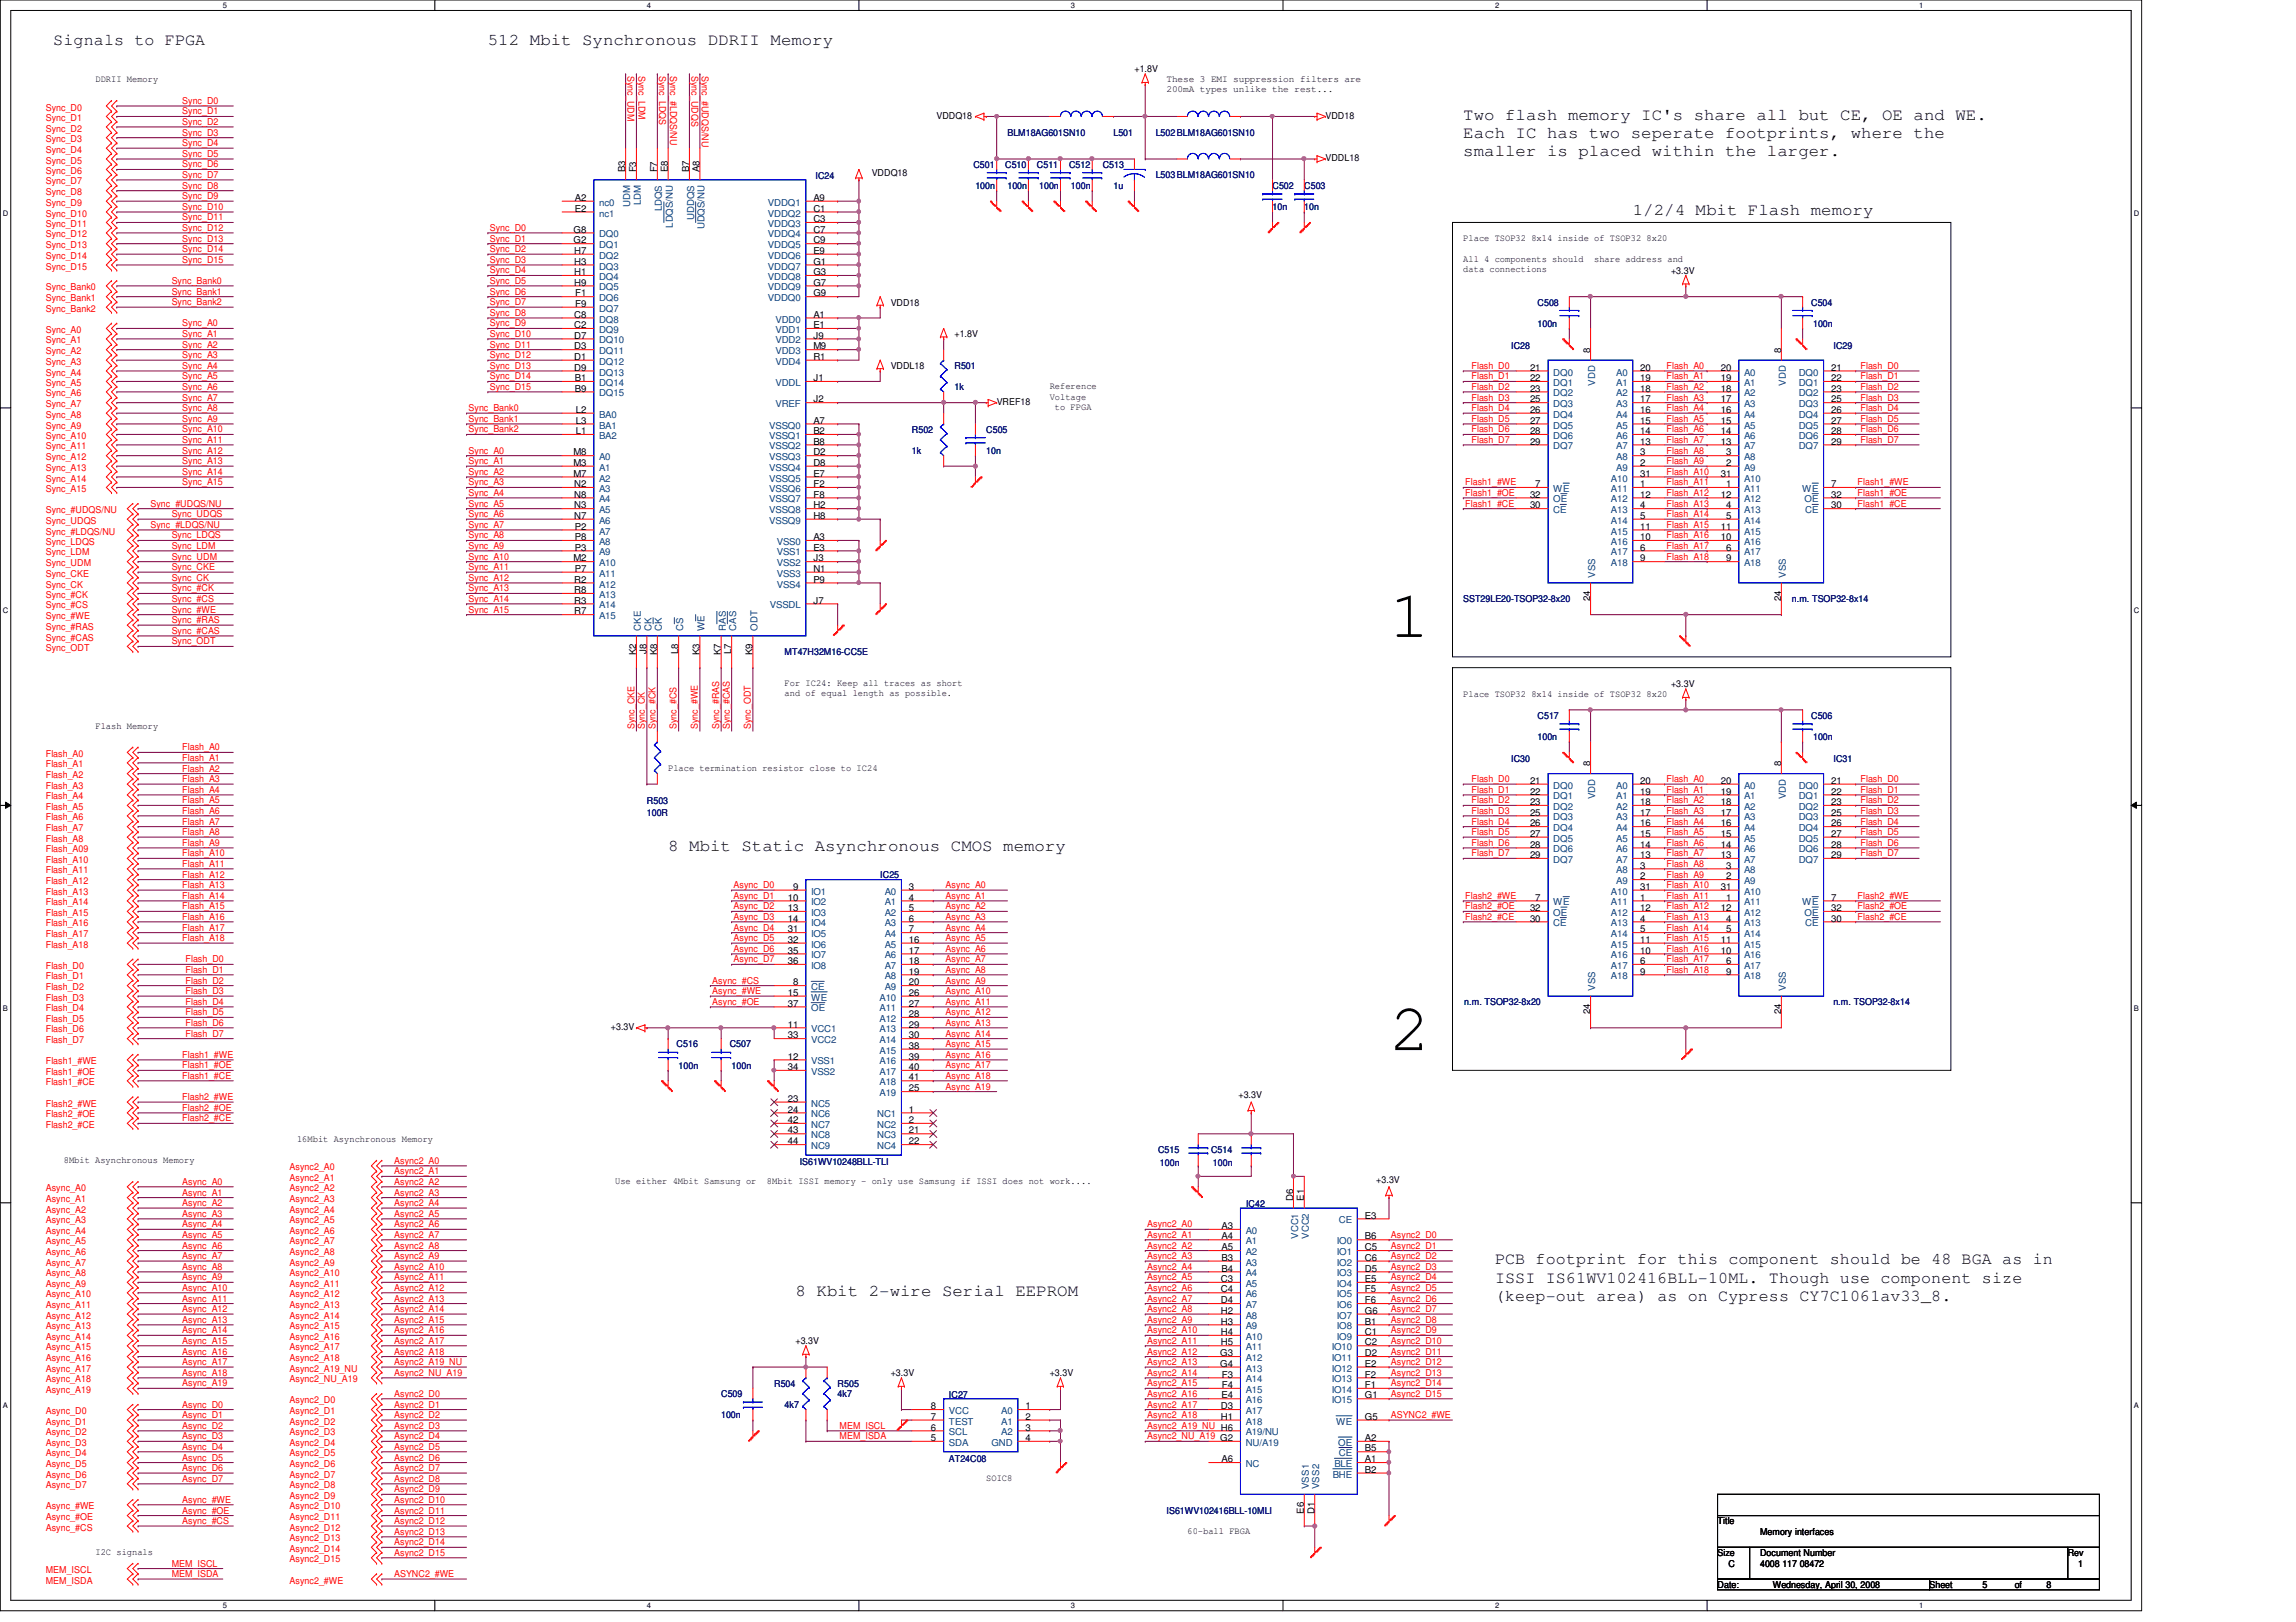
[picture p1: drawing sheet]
<svg xmlns="http://www.w3.org/2000/svg" width="297mm" height="210mm" viewBox="0 0 297 210" stroke-linecap="round" stroke-linejoin="round" font-family="sans-serif">
<defs><g id="words">
<g font-size="8.8">
<text x="179.7" y="82.4">1</text>
<text x="179.7" y="135.9">2</text>
</g>
<g font-size="2.2">
<text x="6.9" y="5.9">Signals to FPGA</text>
<text x="63.1" y="5.9">512 Mbit Synchronous DDRII Memory</text>
<text x="189.3" y="15.5">Two flash memory IC's share all but CE, OE and WE.</text>
<text x="189.3" y="17.9">Each IC has two seperate footprints, where the</text>
<text x="189.3" y="20.2">smaller is placed within the larger.</text>
<text x="211.2" y="27.8">1/2/4 Mbit Flash memory</text>
<text x="86.4" y="110.1">8 Mbit Static Asynchronous CMOS memory</text>
<text x="102.9" y="167.7">8 Kbit 2-wire Serial EEPROM</text>
<text x="193.4" y="163.6">PCB footprint for this component should be 48 BGA as in</text>
<text x="193.4" y="166">ISSI IS61WV102416BLL-10ML. Though use component size</text>
<text x="193.4" y="168.4">(keep-out area) as on Cypress CY7C1061av33_8.</text>
</g>
<g font-size="1.2">
<text x="12.4" y="10.6">DDRII Memory</text>
<text x="146.8" y="9.4">+1.8V</text>
<text x="150.9" y="10.6">These 3 EMI suppression filters are</text>
<text x="150.9" y="11.9">200mA types unlike the rest...</text>
<text x="121.2" y="15.4">VDDQ18</text>
<text x="171.5" y="15.4">VDD18</text>
<text x="80.9" y="22.3" transform="rotate(-90 80.9 22.3)">B3</text>
<text x="82.3" y="22.3" transform="rotate(-90 82.3 22.3)">F3</text>
<text x="85" y="22.3" transform="rotate(-90 85 22.3)">F7</text>
<text x="86.4" y="22.3" transform="rotate(-90 86.4 22.3)">E8</text>
<text x="89.2" y="22.3" transform="rotate(-90 89.2 22.3)">B7</text>
<text x="90.5" y="22.3" transform="rotate(-90 90.5 22.3)">A8</text>
<text x="112.8" y="22.8">VDDQ18</text>
<text x="171.5" y="20.9">VDDL18</text>
<text x="74.4" y="26">A2</text>
<text x="74.4" y="27.4">E2</text>
<text x="105.2" y="26">A9</text>
<text x="105.2" y="27.4">C1</text>
<text x="105.2" y="28.7">C3</text>
<text x="74.2" y="31.5">G2</text>
<text x="74.2" y="30.1">G8</text>
<text x="74.3" y="35.6">H1</text>
<text x="74.3" y="34.2">H3</text>
<text x="74.3" y="32.9">H7</text>
<text x="105.2" y="30.1">C7</text>
<text x="105.2" y="32.9">E9</text>
<text x="105.2" y="34.2">G1</text>
<text x="105.2" y="35.6">G3</text>
<text x="105.2" y="31.5">C9</text>
<text x="189.3" y="31.2">Place TSOP32 8x14 inside of TSOP32 8x20</text>
<text x="189.3" y="33.9">All 4 components should</text>
<text x="189.3" y="35.2">data connections</text>
<text x="206.2" y="33.9">share address and</text>
<text x="216.2" y="35.4">+3.3V</text>
<text x="74.3" y="41.1">C8</text>
<text x="74.3" y="37">H9</text>
<text x="74.4" y="38.4">F1</text>
<text x="74.4" y="39.7">F9</text>
<text x="105.2" y="41.1">A1</text>
<text x="105.2" y="37">G7</text>
<text x="105.2" y="38.4">G9</text>
<text x="115.2" y="39.5">VDD18</text>
<text x="74.3" y="42.5">C2</text>
<text x="74.3" y="46.6">D1</text>
<text x="74.3" y="45.2">D3</text>
<text x="74.3" y="43.8">D7</text>
<text x="74.3" y="48">D9</text>
<text x="105.2" y="42.5">E1</text>
<text x="105.2" y="43.8">J9</text>
<text x="105.2" y="45.2">M9</text>
<text x="105.2" y="46.6">R1</text>
<text x="115.2" y="47.8">VDDL18</text>
<text x="123.5" y="43.6">+1.8V</text>
<text x="197.9" y="48">21</text>
<text x="205.7" y="45.6" transform="rotate(-90 205.7 45.6)">8</text>
<text x="212.2" y="48">20</text>
<text x="222.6" y="48">20</text>
<text x="230.4" y="45.6" transform="rotate(-90 230.4 45.6)">8</text>
<text x="236.9" y="48">21</text>
<text x="74.4" y="49.3">B1</text>
<text x="74.4" y="50.7">B9</text>
<text x="74.5" y="53.4">L2</text>
<text x="105.2" y="49.3">J1</text>
<text x="105.2" y="52.1">J2</text>
<text x="128.9" y="52.4">VREF18</text>
<text x="135.8" y="50.4">Reference</text>
<text x="135.8" y="51.7">Voltage</text>
<text x="136.5" y="53.1">to FPGA</text>
<text x="197.9" y="49.3">22</text>
<text x="197.9" y="50.7">23</text>
<text x="197.9" y="52.1">25</text>
<text x="197.9" y="53.4">26</text>
<text x="212.2" y="49.3">19</text>
<text x="212.2" y="50.7">18</text>
<text x="212.2" y="52.1">17</text>
<text x="212.2" y="53.4">16</text>
<text x="222.6" y="49.3">19</text>
<text x="222.6" y="50.7">18</text>
<text x="222.6" y="52.1">17</text>
<text x="222.6" y="53.4">16</text>
<text x="236.9" y="49.3">22</text>
<text x="236.9" y="50.7">23</text>
<text x="236.9" y="52.1">25</text>
<text x="236.9" y="53.4">26</text>
<text x="74.2" y="58.9">M8</text>
<text x="74.5" y="56.2">L1</text>
<text x="74.5" y="54.8">L3</text>
<text x="105.2" y="54.8">A7</text>
<text x="105.2" y="56.2">B2</text>
<text x="105.2" y="58.9">D2</text>
<text x="105.2" y="57.5">B8</text>
<text x="197.9" y="54.8">27</text>
<text x="197.9" y="56.2">28</text>
<text x="197.9" y="57.5">29</text>
<text x="212.2" y="54.8">15</text>
<text x="212.2" y="56.2">14</text>
<text x="212.2" y="57.5">13</text>
<text x="212.2" y="58.9">3</text>
<text x="222.6" y="54.8">15</text>
<text x="222.6" y="56.2">14</text>
<text x="222.6" y="57.5">13</text>
<text x="223.3" y="58.9">3</text>
<text x="236.9" y="54.8">27</text>
<text x="236.9" y="56.2">28</text>
<text x="236.9" y="57.5">29</text>
<text x="74.2" y="60.3">M3</text>
<text x="74.2" y="61.7">M7</text>
<text x="74.3" y="63">N2</text>
<text x="74.3" y="65.8">N3</text>
<text x="74.3" y="64.4">N8</text>
<text x="105.2" y="60.3">D8</text>
<text x="105.2" y="61.7">E7</text>
<text x="105.2" y="63">F2</text>
<text x="105.2" y="65.8">H2</text>
<text x="105.2" y="64.4">F8</text>
<text x="197.9" y="64.4">32</text>
<text x="197.9" y="65.8">30</text>
<text x="198.6" y="63">7</text>
<text x="212.2" y="60.3">2</text>
<text x="212.2" y="61.7">31</text>
<text x="212.2" y="63">1</text>
<text x="212.2" y="64.4">12</text>
<text x="212.2" y="65.8">4</text>
<text x="222.6" y="61.7">31</text>
<text x="222.6" y="64.4">12</text>
<text x="223.3" y="60.3">2</text>
<text x="223.3" y="63">1</text>
<text x="223.3" y="65.8">4</text>
<text x="236.9" y="63">7</text>
<text x="236.9" y="64.4">32</text>
<text x="236.9" y="65.8">30</text>
<text x="74.3" y="67.1">N7</text>
<text x="74.4" y="68.5">P2</text>
<text x="74.4" y="71.2">P3</text>
<text x="74.4" y="69.9">P8</text>
<text x="105.2" y="69.9">A3</text>
<text x="105.2" y="71.2">E3</text>
<text x="105.2" y="67.1">H8</text>
<text x="212.2" y="67.1">5</text>
<text x="212.2" y="68.5">11</text>
<text x="212.2" y="69.9">10</text>
<text x="212.2" y="71.2">6</text>
<text x="222.6" y="68.5">11</text>
<text x="222.6" y="69.9">10</text>
<text x="223.3" y="67.1">5</text>
<text x="223.3" y="71.2">6</text>
<text x="74.2" y="72.6">M2</text>
<text x="74.3" y="75.4">R2</text>
<text x="74.3" y="76.8">R8</text>
<text x="74.4" y="74">P7</text>
<text x="105.2" y="72.6">J3</text>
<text x="105.2" y="74">N1</text>
<text x="105.2" y="75.4">P9</text>
<text x="205.7" y="77.8" transform="rotate(-90 205.7 77.8)">24</text>
<text x="212.2" y="72.6">9</text>
<text x="223.3" y="72.6">9</text>
<text x="230.4" y="77.8" transform="rotate(-90 230.4 77.8)">24</text>
<text x="74.3" y="78.1">R3</text>
<text x="74.3" y="79.5">R7</text>
<text x="105.2" y="78.1">J7</text>
<text x="82.3" y="84.8" transform="rotate(-90 82.3 84.8)">K2</text>
<text x="83.6" y="84.6" transform="rotate(-90 83.6 84.6)">J8</text>
<text x="85" y="84.8" transform="rotate(-90 85 84.8)">K8</text>
<text x="87.8" y="84.6" transform="rotate(-90 87.8 84.6)">L8</text>
<text x="90.5" y="84.8" transform="rotate(-90 90.5 84.8)">K3</text>
<text x="93.3" y="84.8" transform="rotate(-90 93.3 84.8)">K7</text>
<text x="94.6" y="84.6" transform="rotate(-90 94.6 84.6)">L7</text>
<text x="97.4" y="84.8" transform="rotate(-90 97.4 84.8)">K9</text>
<text x="101.5" y="88.8">For IC24: Keep all traces as short</text>
<text x="216.2" y="88.9">+3.3V</text>
<text x="12.4" y="94.3">Flash Memory</text>
<text x="101.5" y="90.1">and of equal length as possible.</text>
<text x="189.3" y="90.2">Place TSOP32 8x14 inside of TSOP32 8x20</text>
<text x="86.4" y="99.7">Place termination resistor close to IC24</text>
<text x="197.9" y="101.4">21</text>
<text x="205.7" y="99.1" transform="rotate(-90 205.7 99.1)">8</text>
<text x="212.2" y="101.4">20</text>
<text x="222.6" y="101.4">20</text>
<text x="230.4" y="99.1" transform="rotate(-90 230.4 99.1)">8</text>
<text x="236.9" y="101.4">21</text>
<text x="197.9" y="102.8">22</text>
<text x="197.9" y="104.2">23</text>
<text x="197.9" y="105.5">25</text>
<text x="197.9" y="106.9">26</text>
<text x="212.2" y="102.8">19</text>
<text x="212.2" y="104.2">18</text>
<text x="212.2" y="105.5">17</text>
<text x="212.2" y="106.9">16</text>
<text x="222.6" y="102.8">19</text>
<text x="222.6" y="104.2">18</text>
<text x="222.6" y="105.5">17</text>
<text x="222.6" y="106.9">16</text>
<text x="236.9" y="102.8">22</text>
<text x="236.9" y="104.2">23</text>
<text x="236.9" y="105.5">25</text>
<text x="236.9" y="106.9">26</text>
<text x="197.9" y="108.3">27</text>
<text x="197.9" y="109.7">28</text>
<text x="197.9" y="111">29</text>
<text x="212.2" y="108.3">15</text>
<text x="212.2" y="109.7">14</text>
<text x="212.2" y="111">13</text>
<text x="212.2" y="112.4">3</text>
<text x="212.2" y="113.8">2</text>
<text x="222.6" y="108.3">15</text>
<text x="222.6" y="109.7">14</text>
<text x="222.6" y="111">13</text>
<text x="223.3" y="112.4">3</text>
<text x="223.3" y="113.8">2</text>
<text x="236.9" y="108.3">27</text>
<text x="236.9" y="109.7">28</text>
<text x="236.9" y="111">29</text>
<text x="101.9" y="116.5">10</text>
<text x="101.9" y="117.9">13</text>
<text x="101.9" y="119.3">14</text>
<text x="102.6" y="115.1">9</text>
<text x="117.6" y="115.1">3</text>
<text x="117.6" y="116.5">4</text>
<text x="117.6" y="117.9">5</text>
<text x="117.6" y="119.3">6</text>
<text x="197.9" y="117.9">32</text>
<text x="197.9" y="119.3">30</text>
<text x="198.6" y="116.5">7</text>
<text x="212.2" y="115.1">31</text>
<text x="212.2" y="116.5">1</text>
<text x="212.2" y="117.9">12</text>
<text x="212.2" y="119.3">4</text>
<text x="222.6" y="115.1">31</text>
<text x="222.6" y="117.9">12</text>
<text x="223.3" y="116.5">1</text>
<text x="223.3" y="119.3">4</text>
<text x="236.9" y="116.5">7</text>
<text x="236.9" y="117.9">32</text>
<text x="236.9" y="119.3">30</text>
<text x="101.9" y="120.6">31</text>
<text x="101.9" y="122">32</text>
<text x="101.9" y="123.4">35</text>
<text x="101.9" y="124.8">36</text>
<text x="117.6" y="120.6">7</text>
<text x="117.6" y="122">16</text>
<text x="117.6" y="123.4">17</text>
<text x="117.6" y="124.8">18</text>
<text x="212.2" y="120.6">5</text>
<text x="212.2" y="122">11</text>
<text x="212.2" y="123.4">10</text>
<text x="212.2" y="124.8">6</text>
<text x="222.6" y="122">11</text>
<text x="222.6" y="123.4">10</text>
<text x="223.3" y="120.6">5</text>
<text x="223.3" y="124.8">6</text>
<text x="101.9" y="128.9">15</text>
<text x="101.9" y="130.3">37</text>
<text x="102.6" y="127.5">8</text>
<text x="117.6" y="126.1">19</text>
<text x="117.6" y="127.5">20</text>
<text x="117.6" y="128.9">26</text>
<text x="117.6" y="130.3">27</text>
<text x="117.6" y="131.6">28</text>
<text x="205.7" y="131.2" transform="rotate(-90 205.7 131.2)">24</text>
<text x="212.2" y="126.1">9</text>
<text x="223.3" y="126.1">9</text>
<text x="230.4" y="131.2" transform="rotate(-90 230.4 131.2)">24</text>
<text x="79" y="133.3">+3.3V</text>
<text x="101.9" y="133">11</text>
<text x="101.9" y="134.4">33</text>
<text x="101.9" y="137.1">12</text>
<text x="117.6" y="133">29</text>
<text x="117.6" y="134.4">30</text>
<text x="117.6" y="135.7">38</text>
<text x="117.6" y="137.1">39</text>
<text x="101.9" y="138.5">34</text>
<text x="101.9" y="142.6">23</text>
<text x="101.9" y="144">24</text>
<text x="117.6" y="138.5">40</text>
<text x="117.6" y="139.8">41</text>
<text x="117.6" y="144">1</text>
<text x="117.6" y="141.2">25</text>
<text x="160.2" y="142.1">+3.3V</text>
<text x="38.4" y="147.7">16Mbit Asynchronous Memory</text>
<text x="101.9" y="145.3">42</text>
<text x="101.9" y="146.7">43</text>
<text x="101.9" y="148.1">44</text>
<text x="117.6" y="145.3">2</text>
<text x="117.6" y="146.7">21</text>
<text x="117.6" y="148.1">22</text>
<text x="8.3" y="150.5">8Mbit Asynchronous Memory</text>
<text x="79.6" y="153.2">Use either 4Mbit Samsung or</text>
<text x="99.2" y="153.2">8Mbit ISSI memory - only use Samsung if ISSI does not work....</text>
<text x="167.3" y="155.4" transform="rotate(-90 167.3 155.4)">D6</text>
<text x="168.7" y="155.4" transform="rotate(-90 168.7 155.4)">E1</text>
<text x="178.1" y="153.1">+3.3V</text>
<text x="158" y="159">A3</text>
<text x="158" y="160.4">A4</text>
<text x="158" y="161.8">A5</text>
<text x="176.6" y="161.8">C5</text>
<text x="176.6" y="157.7">E3</text>
<text x="176.6" y="160.4">B6</text>
<text x="157.9" y="165.9">C3</text>
<text x="157.9" y="167.3">C4</text>
<text x="158" y="163.2">B3</text>
<text x="158" y="164.5">B4</text>
<text x="176.6" y="163.2">C6</text>
<text x="176.6" y="164.5">D5</text>
<text x="176.6" y="165.9">E5</text>
<text x="176.6" y="167.3">F5</text>
<text x="102.9" y="173.9">+3.3V</text>
<text x="157.9" y="168.7">D4</text>
<text x="157.9" y="170">H2</text>
<text x="157.9" y="171.4">H3</text>
<text x="157.9" y="172.8">H4</text>
<text x="176.6" y="168.7">F6</text>
<text x="176.6" y="170">G6</text>
<text x="176.6" y="171.4">B1</text>
<text x="176.6" y="172.8">C1</text>
<text x="115.2" y="178.1">+3.3V</text>
<text x="135.8" y="178.1">+3.3V</text>
<text x="157.9" y="175.5">G3</text>
<text x="157.9" y="176.9">G4</text>
<text x="157.9" y="174.1">H5</text>
<text x="158.1" y="178.3">F3</text>
<text x="158.1" y="179.6">F4</text>
<text x="176.6" y="174.1">C2</text>
<text x="176.6" y="175.5">D2</text>
<text x="176.6" y="176.9">E2</text>
<text x="176.6" y="178.3">F2</text>
<text x="176.6" y="179.6">F1</text>
<text x="120.4" y="182.4">8</text>
<text x="120.4" y="183.7">7</text>
<text x="120.4" y="185.1">6</text>
<text x="132.7" y="185.1">3</text>
<text x="132.7" y="183.7">2</text>
<text x="132.7" y="182.4">1</text>
<text x="157.9" y="182.4">D3</text>
<text x="157.9" y="183.7">H1</text>
<text x="158" y="181">E4</text>
<text x="176.6" y="181">G1</text>
<text x="176.6" y="183.7">G5</text>
<text x="120.4" y="186.5">5</text>
<text x="127.6" y="191.6">SOIC8</text>
<text x="132.7" y="186.5">4</text>
<text x="158" y="189.2">A6</text>
<text x="176.6" y="189.2">A1</text>
<text x="176.6" y="186.5">A2</text>
<text x="176.6" y="187.8">B5</text>
<text x="176.6" y="190.6">B2</text>
<text x="168.7" y="195.9" transform="rotate(-90 168.7 195.9)">E6</text>
<text x="170" y="195.9" transform="rotate(-90 170 195.9)">D1</text>
<text x="222.2" y="197.3">Title</text>
<text x="12.4" y="201.3">I2C signals</text>
<text x="153.6" y="198.5">60-ball FBGA</text>
<text x="222.2" y="201.4">Size</text>
<text x="223.6" y="202.7">C</text>
<text x="227.7" y="201.4">Document Number</text>
<text x="227.7" y="202.7">4008 117 08472</text>
<text x="227.7" y="198.6">Memory interfaces</text>
<text x="267.5" y="201.4">Rev</text>
<text x="268.9" y="202.7">1</text>
<text x="222.2" y="205.5">Date:</text>
<text x="229.4" y="205.5">Wednesday, April 30, 2008</text>
<text x="249.6" y="205.5">Sheet</text>
<text x="256.5" y="205.5">5</text>
<text x="260.6" y="205.5">of</text>
<text x="264.7" y="205.5">8</text>
</g>
<g font-size="1.2" fill="#f00">
<text x="81.2" y="9.8" transform="rotate(90 81.2 9.8)">Sync_UDM</text>
<text x="82.6" y="9.8" transform="rotate(90 82.6 9.8)">Sync_LDM</text>
<text x="85.3" y="9.8" transform="rotate(90 85.3 9.8)">Sync_LDQS</text>
<text x="86.7" y="9.8" transform="rotate(90 86.7 9.8)">Sync_#LDQS/NU</text>
<text x="89.4" y="9.8" transform="rotate(90 89.4 9.8)">Sync_UDQS</text>
<text x="90.8" y="9.8" transform="rotate(90 90.8 9.8)">Sync_#UDQS/NU</text>
<text x="5.9" y="14.3">Sync_D0</text>
<text x="5.9" y="15.7">Sync_D1</text>
<text x="5.9" y="17">Sync_D2</text>
<text x="23.6" y="13.5">Sync_D0</text>
<text x="23.6" y="14.8">Sync_D1</text>
<text x="23.6" y="16.2">Sync_D2</text>
<text x="23.6" y="17.6">Sync_D3</text>
<text x="5.9" y="18.4">Sync_D3</text>
<text x="5.9" y="19.8">Sync_D4</text>
<text x="5.9" y="22.5">Sync_D6</text>
<text x="5.9" y="23.9">Sync_D7</text>
<text x="5.9" y="21.2">Sync_D5</text>
<text x="23.6" y="18.9">Sync_D4</text>
<text x="23.6" y="20.3">Sync_D5</text>
<text x="23.6" y="21.7">Sync_D6</text>
<text x="23.6" y="23">Sync_D7</text>
<text x="5.9" y="25.3">Sync_D8</text>
<text x="5.9" y="26.6">Sync_D9</text>
<text x="5.9" y="29.4">Sync_D11</text>
<text x="5.9" y="28">Sync_D10</text>
<text x="23.6" y="24.4">Sync_D8</text>
<text x="23.6" y="25.8">Sync_D9</text>
<text x="23.6" y="27.2">Sync_D10</text>
<text x="23.6" y="28.5">Sync_D11</text>
<text x="23.6" y="29.9">Sync_D12</text>
<text x="63.4" y="29.9">Sync_D0</text>
<text x="5.9" y="30.7">Sync_D12</text>
<text x="5.9" y="32.1">Sync_D13</text>
<text x="5.9" y="33.5">Sync_D14</text>
<text x="5.9" y="34.9">Sync_D15</text>
<text x="23.6" y="31.3">Sync_D13</text>
<text x="23.6" y="32.6">Sync_D14</text>
<text x="23.6" y="34">Sync_D15</text>
<text x="63.4" y="31.3">Sync_D1</text>
<text x="63.4" y="32.6">Sync_D2</text>
<text x="63.4" y="34">Sync_D3</text>
<text x="63.4" y="35.4">Sync_D4</text>
<text x="5.9" y="37.6">Sync_Bank0</text>
<text x="5.9" y="39">Sync_Bank1</text>
<text x="5.9" y="40.3">Sync_Bank2</text>
<text x="22.2" y="39.5">Sync_Bank2</text>
<text x="22.2" y="38.1">Sync_Bank1</text>
<text x="22.2" y="36.7">Sync_Bank0</text>
<text x="63.4" y="36.7">Sync_D5</text>
<text x="63.4" y="38.1">Sync_D6</text>
<text x="63.4" y="39.5">Sync_D7</text>
<text x="63.4" y="40.9">Sync_D8</text>
<text x="5.9" y="44.4">Sync_A1</text>
<text x="5.9" y="45.8">Sync_A2</text>
<text x="5.9" y="43.1">Sync_A0</text>
<text x="5.9" y="47.2">Sync_A3</text>
<text x="23.6" y="42.2">Sync_A0</text>
<text x="23.6" y="43.6">Sync_A1</text>
<text x="23.6" y="45">Sync_A2</text>
<text x="23.6" y="46.4">Sync_A3</text>
<text x="23.6" y="47.8">Sync_A4</text>
<text x="63.4" y="42.2">Sync_D9</text>
<text x="63.4" y="43.6">Sync_D10</text>
<text x="63.4" y="45">Sync_D11</text>
<text x="63.4" y="46.4">Sync_D12</text>
<text x="63.4" y="47.8">Sync_D13</text>
<text x="190.4" y="47.8">Flash_D0</text>
<text x="215.6" y="47.8">Flash_A0</text>
<text x="240.7" y="47.8">Flash_D0</text>
<text x="5.9" y="48.6">Sync_A4</text>
<text x="5.9" y="51.3">Sync_A6</text>
<text x="5.9" y="52.7">Sync_A7</text>
<text x="5.9" y="50">Sync_A5</text>
<text x="23.6" y="49.1">Sync_A5</text>
<text x="23.6" y="50.5">Sync_A6</text>
<text x="23.6" y="51.9">Sync_A7</text>
<text x="23.6" y="53.2">Sync_A8</text>
<text x="60.6" y="53.2">Sync_Bank0</text>
<text x="63.4" y="49.1">Sync_D14</text>
<text x="63.4" y="50.5">Sync_D15</text>
<text x="190.4" y="49.1">Flash_D1</text>
<text x="190.4" y="50.5">Flash_D2</text>
<text x="190.4" y="51.9">Flash_D3</text>
<text x="190.4" y="53.2">Flash_D4</text>
<text x="215.6" y="49.1">Flash_A1</text>
<text x="215.6" y="50.5">Flash_A2</text>
<text x="215.6" y="51.9">Flash_A3</text>
<text x="215.6" y="53.2">Flash_A4</text>
<text x="240.7" y="49.1">Flash_D1</text>
<text x="240.7" y="50.5">Flash_D2</text>
<text x="240.7" y="51.9">Flash_D3</text>
<text x="240.7" y="53.2">Flash_D4</text>
<text x="5.9" y="54.1">Sync_A8</text>
<text x="5.9" y="55.5">Sync_A9</text>
<text x="5.9" y="58.2">Sync_A11</text>
<text x="5.9" y="59.6">Sync_A12</text>
<text x="5.9" y="56.8">Sync_A10</text>
<text x="23.6" y="54.6">Sync_A9</text>
<text x="23.6" y="56">Sync_A10</text>
<text x="23.6" y="57.3">Sync_A11</text>
<text x="23.6" y="58.7">Sync_A12</text>
<text x="60.6" y="54.6">Sync_Bank1</text>
<text x="60.6" y="58.7">Sync_A0</text>
<text x="60.6" y="56">Sync_Bank2</text>
<text x="190.4" y="54.6">Flash_D5</text>
<text x="190.4" y="56">Flash_D6</text>
<text x="190.4" y="57.3">Flash_D7</text>
<text x="215.6" y="54.6">Flash_A5</text>
<text x="215.6" y="56">Flash_A6</text>
<text x="215.6" y="57.3">Flash_A7</text>
<text x="215.6" y="58.7">Flash_A8</text>
<text x="240.7" y="54.6">Flash_D5</text>
<text x="240.7" y="56">Flash_D6</text>
<text x="240.7" y="57.3">Flash_D7</text>
<text x="5.9" y="60.9">Sync_A13</text>
<text x="5.9" y="62.3">Sync_A14</text>
<text x="5.9" y="63.7">Sync_A15</text>
<text x="19.5" y="65.6">Sync_#UDQS/NU</text>
<text x="23.6" y="60.1">Sync_A13</text>
<text x="23.6" y="61.5">Sync_A14</text>
<text x="23.6" y="62.8">Sync_A15</text>
<text x="60.6" y="60.1">Sync_A1</text>
<text x="60.6" y="61.5">Sync_A2</text>
<text x="60.6" y="62.8">Sync_A3</text>
<text x="60.6" y="64.2">Sync_A4</text>
<text x="60.6" y="65.6">Sync_A5</text>
<text x="189.6" y="62.8">Flash1_#WE</text>
<text x="189.6" y="64.2">Flash1_#OE</text>
<text x="189.6" y="65.6">Flash1_#CE</text>
<text x="215.6" y="60.1">Flash_A9</text>
<text x="215.6" y="61.5">Flash_A10</text>
<text x="215.6" y="62.8">Flash_A11</text>
<text x="215.6" y="64.2">Flash_A12</text>
<text x="215.6" y="65.6">Flash_A13</text>
<text x="240.3" y="62.8">Flash1_#WE</text>
<text x="240.3" y="64.2">Flash1_#OE</text>
<text x="240.3" y="65.6">Flash1_#CE</text>
<text x="5.9" y="66.4">Sync_#UDQS/NU</text>
<text x="5.9" y="67.8">Sync_UDQS</text>
<text x="5.9" y="69.2">Sync_#LDQS/NU</text>
<text x="5.9" y="70.5">Sync_LDQS</text>
<text x="5.9" y="71.9">Sync_LDM</text>
<text x="19.5" y="68.3">Sync_#LDQS/NU</text>
<text x="22.2" y="66.9">Sync_UDQS</text>
<text x="22.2" y="69.7">Sync_LDQS</text>
<text x="22.2" y="71">Sync_LDM</text>
<text x="60.6" y="66.9">Sync_A6</text>
<text x="60.6" y="68.3">Sync_A7</text>
<text x="60.6" y="69.7">Sync_A8</text>
<text x="60.6" y="71">Sync_A9</text>
<text x="215.6" y="66.9">Flash_A14</text>
<text x="215.6" y="68.3">Flash_A15</text>
<text x="215.6" y="69.7">Flash_A16</text>
<text x="215.6" y="71">Flash_A17</text>
<text x="5.9" y="73.3">Sync_UDM</text>
<text x="5.9" y="74.6">Sync_CKE</text>
<text x="5.9" y="77.4">Sync_#CK</text>
<text x="5.9" y="76">Sync_CK</text>
<text x="22.2" y="72.4">Sync_UDM</text>
<text x="22.2" y="77.9">Sync_#CS</text>
<text x="22.2" y="76.5">Sync_#CK</text>
<text x="22.2" y="73.8">Sync_CKE</text>
<text x="22.2" y="75.2">Sync_CK</text>
<text x="60.6" y="72.4">Sync_A10</text>
<text x="60.6" y="73.8">Sync_A11</text>
<text x="60.6" y="75.2">Sync_A12</text>
<text x="60.6" y="76.5">Sync_A13</text>
<text x="60.6" y="77.9">Sync_A14</text>
<text x="215.6" y="72.4">Flash_A18</text>
<text x="5.9" y="78.7">Sync_#CS</text>
<text x="5.9" y="80.1">Sync_#WE</text>
<text x="5.9" y="81.5">Sync_#RAS</text>
<text x="5.9" y="82.9">Sync_#CAS</text>
<text x="22.2" y="83.4">Sync_ODT</text>
<text x="22.2" y="82">Sync_#CAS</text>
<text x="22.2" y="80.6">Sync_#RAS</text>
<text x="22.2" y="79.3">Sync_#WE</text>
<text x="60.6" y="79.3">Sync_A15</text>
<text x="5.9" y="84.2">Sync_ODT</text>
<text x="82.1" y="94.4" transform="rotate(-90 82.1 94.4)">Sync_CKE</text>
<text x="83.4" y="94.4" transform="rotate(-90 83.4 94.4)">Sync_CK</text>
<text x="84.8" y="94.4" transform="rotate(-90 84.8 94.4)">Sync_#CK</text>
<text x="87.5" y="94.4" transform="rotate(-90 87.5 94.4)">Sync_#CS</text>
<text x="90.3" y="94.4" transform="rotate(-90 90.3 94.4)">Sync_#WE</text>
<text x="93" y="94.4" transform="rotate(-90 93 94.4)">Sync_#RAS</text>
<text x="94.4" y="94.4" transform="rotate(-90 94.4 94.4)">Sync_#CAS</text>
<text x="97.2" y="94.4" transform="rotate(-90 97.2 94.4)">Sync_ODT</text>
<text x="5.9" y="100.7">Flash_A2</text>
<text x="5.9" y="98">Flash_A0</text>
<text x="5.9" y="99.3">Flash_A1</text>
<text x="23.6" y="97.1">Flash_A0</text>
<text x="23.6" y="98.5">Flash_A1</text>
<text x="23.6" y="99.9">Flash_A2</text>
<text x="23.6" y="101.2">Flash_A3</text>
<text x="190.4" y="101.2">Flash_D0</text>
<text x="215.6" y="101.2">Flash_A0</text>
<text x="240.7" y="101.2">Flash_D0</text>
<text x="5.9" y="102.1">Flash_A3</text>
<text x="5.9" y="103.5">Flash_A4</text>
<text x="5.9" y="104.8">Flash_A5</text>
<text x="5.9" y="106.2">Flash_A6</text>
<text x="5.9" y="107.6">Flash_A7</text>
<text x="23.6" y="102.6">Flash_A4</text>
<text x="23.6" y="104">Flash_A5</text>
<text x="23.6" y="105.3">Flash_A6</text>
<text x="23.6" y="106.7">Flash_A7</text>
<text x="190.4" y="102.6">Flash_D1</text>
<text x="190.4" y="104">Flash_D2</text>
<text x="190.4" y="105.3">Flash_D3</text>
<text x="190.4" y="106.7">Flash_D4</text>
<text x="215.6" y="102.6">Flash_A1</text>
<text x="215.6" y="104">Flash_A2</text>
<text x="215.6" y="105.3">Flash_A3</text>
<text x="215.6" y="106.7">Flash_A4</text>
<text x="240.7" y="102.6">Flash_D1</text>
<text x="240.7" y="104">Flash_D2</text>
<text x="240.7" y="105.3">Flash_D3</text>
<text x="240.7" y="106.7">Flash_D4</text>
<text x="5.9" y="108.9">Flash_A8</text>
<text x="5.9" y="110.3">Flash_A09</text>
<text x="5.9" y="111.7">Flash_A10</text>
<text x="5.9" y="113">Flash_A11</text>
<text x="23.6" y="108.1">Flash_A8</text>
<text x="23.6" y="109.5">Flash_A9</text>
<text x="23.6" y="110.8">Flash_A10</text>
<text x="23.6" y="112.2">Flash_A11</text>
<text x="23.6" y="113.6">Flash_A12</text>
<text x="190.4" y="108.1">Flash_D5</text>
<text x="190.4" y="109.5">Flash_D6</text>
<text x="190.4" y="110.8">Flash_D7</text>
<text x="215.6" y="108.1">Flash_A5</text>
<text x="215.6" y="109.5">Flash_A6</text>
<text x="215.6" y="110.8">Flash_A7</text>
<text x="215.6" y="112.2">Flash_A8</text>
<text x="215.6" y="113.6">Flash_A9</text>
<text x="240.7" y="108.1">Flash_D5</text>
<text x="240.7" y="109.5">Flash_D6</text>
<text x="240.7" y="110.8">Flash_D7</text>
<text x="5.9" y="114.4">Flash_A12</text>
<text x="5.9" y="118.5">Flash_A15</text>
<text x="5.9" y="119.9">Flash_A16</text>
<text x="5.9" y="115.8">Flash_A13</text>
<text x="5.9" y="117.2">Flash_A14</text>
<text x="23.6" y="114.9">Flash_A13</text>
<text x="23.6" y="116.3">Flash_A14</text>
<text x="23.6" y="117.7">Flash_A15</text>
<text x="23.6" y="119">Flash_A16</text>
<text x="94.9" y="114.9">Async_D0</text>
<text x="94.9" y="116.3">Async_D1</text>
<text x="94.9" y="119">Async_D3</text>
<text x="94.9" y="117.7">Async_D2</text>
<text x="122.3" y="114.9">Async_A0</text>
<text x="122.3" y="116.3">Async_A1</text>
<text x="122.3" y="119">Async_A3</text>
<text x="122.3" y="117.7">Async_A2</text>
<text x="189.6" y="116.3">Flash2_#WE</text>
<text x="189.6" y="117.7">Flash2_#OE</text>
<text x="189.6" y="119">Flash2_#CE</text>
<text x="215.6" y="114.9">Flash_A10</text>
<text x="215.6" y="116.3">Flash_A11</text>
<text x="215.6" y="117.7">Flash_A12</text>
<text x="215.6" y="119">Flash_A13</text>
<text x="240.3" y="116.3">Flash2_#WE</text>
<text x="240.3" y="117.7">Flash2_#OE</text>
<text x="240.3" y="119">Flash2_#CE</text>
<text x="5.9" y="121.3">Flash_A17</text>
<text x="5.9" y="122.6">Flash_A18</text>
<text x="5.9" y="125.4">Flash_D0</text>
<text x="23.6" y="120.4">Flash_A17</text>
<text x="23.6" y="121.8">Flash_A18</text>
<text x="24" y="125.9">Flash_D1</text>
<text x="24" y="124.5">Flash_D0</text>
<text x="94.9" y="120.4">Async_D4</text>
<text x="94.9" y="121.8">Async_D5</text>
<text x="94.9" y="123.2">Async_D6</text>
<text x="94.9" y="124.5">Async_D7</text>
<text x="122.3" y="120.4">Async_A4</text>
<text x="122.3" y="121.8">Async_A5</text>
<text x="122.3" y="123.2">Async_A6</text>
<text x="122.3" y="124.5">Async_A7</text>
<text x="122.3" y="125.9">Async_A8</text>
<text x="215.6" y="120.4">Flash_A14</text>
<text x="215.6" y="121.8">Flash_A15</text>
<text x="215.6" y="123.2">Flash_A16</text>
<text x="215.6" y="124.5">Flash_A17</text>
<text x="215.6" y="125.9">Flash_A18</text>
<text x="5.9" y="126.7">Flash_D1</text>
<text x="5.9" y="128.1">Flash_D2</text>
<text x="5.9" y="129.5">Flash_D3</text>
<text x="5.9" y="130.9">Flash_D4</text>
<text x="24" y="127.3">Flash_D2</text>
<text x="24" y="128.7">Flash_D3</text>
<text x="24" y="130">Flash_D4</text>
<text x="24" y="131.4">Flash_D5</text>
<text x="92.2" y="127.3">Async_#CS</text>
<text x="92.2" y="128.7">Async_#WE</text>
<text x="92.2" y="130">Async_#OE</text>
<text x="122.3" y="127.3">Async_A9</text>
<text x="122.3" y="128.7">Async_A10</text>
<text x="122.3" y="130">Async_A11</text>
<text x="122.3" y="131.4">Async_A12</text>
<text x="5.9" y="132.2">Flash_D5</text>
<text x="5.9" y="137.8">Flash1_#WE</text>
<text x="5.9" y="133.6">Flash_D6</text>
<text x="5.9" y="135">Flash_D7</text>
<text x="23.6" y="136.9">Flash1_#WE</text>
<text x="24" y="132.8">Flash_D6</text>
<text x="24" y="134.2">Flash_D7</text>
<text x="122.3" y="132.8">Async_A13</text>
<text x="122.3" y="135.5">Async_A15</text>
<text x="122.3" y="136.9">Async_A16</text>
<text x="122.3" y="134.2">Async_A14</text>
<text x="5.9" y="139.1">Flash1_#OE</text>
<text x="5.9" y="140.5">Flash1_#CE</text>
<text x="5.9" y="143.2">Flash2_#WE</text>
<text x="23.6" y="138.3">Flash1_#OE</text>
<text x="23.6" y="139.6">Flash1_#CE</text>
<text x="23.6" y="142.4">Flash2_#WE</text>
<text x="23.6" y="143.8">Flash2_#OE</text>
<text x="122.3" y="138.3">Async_A17</text>
<text x="122.3" y="139.6">Async_A18</text>
<text x="122.3" y="141">Async_A19</text>
<text x="5.9" y="144.6">Flash2_#OE</text>
<text x="5.9" y="146">Flash2_#CE</text>
<text x="23.6" y="145.1">Flash2_#CE</text>
<text x="5.9" y="154.2">Async_A0</text>
<text x="5.9" y="155.6">Async_A1</text>
<text x="23.6" y="153.3">Async_A0</text>
<text x="23.6" y="154.7">Async_A1</text>
<text x="37.5" y="154.2">Async2_A2</text>
<text x="37.5" y="155.6">Async2_A3</text>
<text x="37.5" y="151.5">Async2_A0</text>
<text x="37.5" y="152.8">Async2_A1</text>
<text x="51" y="150.6">Async2_A0</text>
<text x="51" y="152">Async2_A1</text>
<text x="51" y="153.3">Async2_A2</text>
<text x="51" y="154.7">Async2_A3</text>
<text x="5.9" y="156.9">Async_A2</text>
<text x="5.9" y="158.3">Async_A3</text>
<text x="5.9" y="159.7">Async_A4</text>
<text x="5.9" y="161">Async_A5</text>
<text x="23.6" y="157.5">Async_A3</text>
<text x="23.6" y="158.8">Async_A4</text>
<text x="23.6" y="160.2">Async_A5</text>
<text x="23.6" y="156.1">Async_A2</text>
<text x="23.6" y="161.6">Async_A6</text>
<text x="37.5" y="156.9">Async2_A4</text>
<text x="37.5" y="158.3">Async2_A5</text>
<text x="37.5" y="159.7">Async2_A6</text>
<text x="37.5" y="161">Async2_A7</text>
<text x="51" y="160.2">Async2_A7</text>
<text x="51" y="161.6">Async2_A8</text>
<text x="51" y="158.8">Async2_A6</text>
<text x="51" y="156.1">Async2_A4</text>
<text x="51" y="157.5">Async2_A5</text>
<text x="148.4" y="158.8">Async2_A0</text>
<text x="148.4" y="160.2">Async2_A1</text>
<text x="148.4" y="161.6">Async2_A2</text>
<text x="180" y="160.2">Async2_D0</text>
<text x="180" y="161.6">Async2_D1</text>
<text x="5.9" y="165.2">Async_A8</text>
<text x="5.9" y="166.5">Async_A9</text>
<text x="5.9" y="167.9">Async_A10</text>
<text x="5.9" y="162.4">Async_A6</text>
<text x="5.9" y="163.8">Async_A7</text>
<text x="23.6" y="162.9">Async_A7</text>
<text x="23.6" y="165.7">Async_A9</text>
<text x="23.6" y="167">Async_A10</text>
<text x="23.6" y="164.3">Async_A8</text>
<text x="37.5" y="162.4">Async2_A8</text>
<text x="37.5" y="163.8">Async2_A9</text>
<text x="37.5" y="165.2">Async2_A10</text>
<text x="37.5" y="166.5">Async2_A11</text>
<text x="37.5" y="167.9">Async2_A12</text>
<text x="51" y="162.9">Async2_A9</text>
<text x="51" y="164.3">Async2_A10</text>
<text x="51" y="165.7">Async2_A11</text>
<text x="51" y="167">Async2_A12</text>
<text x="148.4" y="162.9">Async2_A3</text>
<text x="148.4" y="164.3">Async2_A4</text>
<text x="148.4" y="165.7">Async2_A5</text>
<text x="148.4" y="167">Async2_A6</text>
<text x="180" y="162.9">Async2_D2</text>
<text x="180" y="165.7">Async2_D4</text>
<text x="180" y="167">Async2_D5</text>
<text x="180" y="164.3">Async2_D3</text>
<text x="5.9" y="169.3">Async_A11</text>
<text x="5.9" y="170.6">Async_A12</text>
<text x="5.9" y="172">Async_A13</text>
<text x="5.9" y="173.4">Async_A14</text>
<text x="23.6" y="168.4">Async_A11</text>
<text x="23.6" y="169.8">Async_A12</text>
<text x="23.6" y="171.2">Async_A13</text>
<text x="23.6" y="173.9">Async_A15</text>
<text x="23.6" y="172.6">Async_A14</text>
<text x="37.5" y="172">Async2_A15</text>
<text x="37.5" y="173.4">Async2_A16</text>
<text x="37.5" y="169.3">Async2_A13</text>
<text x="37.5" y="170.6">Async2_A14</text>
<text x="51" y="169.8">Async2_A14</text>
<text x="51" y="171.2">Async2_A15</text>
<text x="51" y="172.6">Async2_A16</text>
<text x="51" y="173.9">Async2_A17</text>
<text x="51" y="168.4">Async2_A13</text>
<text x="148.4" y="169.8">Async2_A8</text>
<text x="148.4" y="171.2">Async2_A9</text>
<text x="148.4" y="172.6">Async2_A10</text>
<text x="148.4" y="173.9">Async2_A11</text>
<text x="148.4" y="168.4">Async2_A7</text>
<text x="180" y="169.8">Async2_D7</text>
<text x="180" y="171.2">Async2_D8</text>
<text x="180" y="168.4">Async2_D6</text>
<text x="180" y="173.9">Async2_D10</text>
<text x="180" y="172.6">Async2_D9</text>
<text x="5.9" y="174.8">Async_A15</text>
<text x="5.9" y="176.1">Async_A16</text>
<text x="5.9" y="177.5">Async_A17</text>
<text x="5.9" y="178.9">Async_A18</text>
<text x="23.6" y="175.3">Async_A16</text>
<text x="23.6" y="176.7">Async_A17</text>
<text x="23.6" y="178.1">Async_A18</text>
<text x="23.6" y="179.4">Async_A19</text>
<text x="37.5" y="174.8">Async2_A17</text>
<text x="37.5" y="176.1">Async2_A18</text>
<text x="37.5" y="177.5">Async2_A19_NU</text>
<text x="37.5" y="178.9">Async2_NU_A19</text>
<text x="51" y="175.3">Async2_A18</text>
<text x="51" y="176.7">Async2_A19_NU</text>
<text x="51" y="178.1">Async2_NU_A19</text>
<text x="148.4" y="175.3">Async2_A12</text>
<text x="148.4" y="176.7">Async2_A13</text>
<text x="148.4" y="178.1">Async2_A14</text>
<text x="148.4" y="179.4">Async2_A15</text>
<text x="180" y="175.3">Async2_D11</text>
<text x="180" y="178.1">Async2_D13</text>
<text x="180" y="179.4">Async2_D14</text>
<text x="180" y="176.7">Async2_D12</text>
<text x="5.9" y="184.4">Async_D1</text>
<text x="5.9" y="185.8">Async_D2</text>
<text x="5.9" y="183">Async_D0</text>
<text x="5.9" y="180.3">Async_A19</text>
<text x="23.6" y="182.2">Async_D0</text>
<text x="23.6" y="183.5">Async_D1</text>
<text x="23.6" y="184.9">Async_D2</text>
<text x="37.5" y="183">Async2_D1</text>
<text x="37.5" y="184.4">Async2_D2</text>
<text x="37.5" y="185.8">Async2_D3</text>
<text x="37.5" y="181.6">Async2_D0</text>
<text x="51" y="182.2">Async2_D1</text>
<text x="51" y="183.5">Async2_D2</text>
<text x="51" y="184.9">Async2_D3</text>
<text x="51" y="180.8">Async2_D0</text>
<text x="108.6" y="184.9">MEM_ISCL</text>
<text x="148.4" y="180.8">Async2_A16</text>
<text x="148.4" y="182.2">Async2_A17</text>
<text x="148.4" y="183.5">Async2_A18</text>
<text x="148.4" y="184.9">Async2_A19_NU H6</text>
<text x="180" y="183.5">ASYNC2_#WE</text>
<text x="180" y="180.8">Async2_D15</text>
<text x="5.9" y="187.1">Async_D3</text>
<text x="5.9" y="188.5">Async_D4</text>
<text x="5.9" y="189.9">Async_D5</text>
<text x="5.9" y="191.2">Async_D6</text>
<text x="23.6" y="186.3">Async_D3</text>
<text x="23.6" y="187.6">Async_D4</text>
<text x="23.6" y="189">Async_D5</text>
<text x="23.6" y="190.4">Async_D6</text>
<text x="23.6" y="191.8">Async_D7</text>
<text x="37.5" y="187.1">Async2_D4</text>
<text x="37.5" y="188.5">Async2_D5</text>
<text x="37.5" y="189.9">Async2_D6</text>
<text x="37.5" y="191.2">Async2_D7</text>
<text x="51" y="186.3">Async2_D4</text>
<text x="51" y="187.6">Async2_D5</text>
<text x="51" y="190.4">Async2_D7</text>
<text x="51" y="191.8">Async2_D8</text>
<text x="51" y="189">Async2_D6</text>
<text x="108.6" y="186.3">MEM_ISDA</text>
<text x="148.4" y="186.3">Async2_NU_A19 G2</text>
<text x="5.9" y="195.3">Async_#WE</text>
<text x="5.9" y="196.7">Async_#OE</text>
<text x="5.9" y="192.6">Async_D7</text>
<text x="23.6" y="194.5">Async_#WE</text>
<text x="23.6" y="195.9">Async_#OE</text>
<text x="23.6" y="197.2">Async_#CS</text>
<text x="37.5" y="194">Async2_D9</text>
<text x="37.5" y="195.3">Async2_D10</text>
<text x="37.5" y="196.7">Async2_D11</text>
<text x="37.5" y="192.6">Async2_D8</text>
<text x="51" y="194.5">Async2_D10</text>
<text x="51" y="195.9">Async2_D11</text>
<text x="51" y="193.1">Async2_D9</text>
<text x="51" y="197.2">Async2_D12</text>
<text x="5.9" y="203.6">MEM_ISCL</text>
<text x="5.9" y="198.1">Async_#CS</text>
<text x="22.2" y="202.7">MEM_ISCL</text>
<text x="37.5" y="198.1">Async2_D12</text>
<text x="37.5" y="199.5">Async2_D13</text>
<text x="37.5" y="200.8">Async2_D14</text>
<text x="37.5" y="202.2">Async2_D15</text>
<text x="51" y="201.3">Async2_D15</text>
<text x="51" y="198.6">Async2_D13</text>
<text x="51" y="200">Async2_D14</text>
<text x="5.9" y="204.9">MEM_ISDA</text>
<text x="22.2" y="204.1">MEM_ISDA</text>
<text x="37.5" y="204.9">Async2_#WE</text>
<text x="51" y="204.1">ASYNC2_#WE</text>
</g>
<g font-size="1.2" fill="#000080">
<text x="130.3" y="17.6">BLM18AG601SN10</text>
<text x="144.1" y="17.6">L501</text>
<text x="149.5" y="17.6">L502BLM18AG601SN10</text>
<text x="105.5" y="23.2">IC24</text>
<text x="125.9" y="21.7">C501</text>
<text x="130" y="21.7">C510</text>
<text x="134.2" y="21.7">C511</text>
<text x="138.3" y="21.7">C512</text>
<text x="142.7" y="21.7">C513</text>
<text x="149.5" y="23.1">L503BLM18AG601SN10</text>
<text x="126.2" y="24.4">100n</text>
<text x="130.3" y="24.4">100n</text>
<text x="134.4" y="24.4">100n</text>
<text x="138.6" y="24.4">100n</text>
<text x="144.1" y="24.4">1u</text>
<text x="164.6" y="24.4">C502</text>
<text x="164.6" y="27.2">10n</text>
<text x="168.7" y="24.4">C503</text>
<text x="168.7" y="27.2">10n</text>
<text x="198.9" y="39.5">C508</text>
<text x="234.3" y="39.5">C504</text>
<text x="123.5" y="47.8">R501</text>
<text x="195.5" y="45.2">IC28</text>
<text x="198.9" y="42.3">100n</text>
<text x="234.6" y="42.3">100n</text>
<text x="237.2" y="45.2">IC29</text>
<text x="123.5" y="50.5">1k</text>
<text x="118" y="56">R502</text>
<text x="118" y="58.7">1k</text>
<text x="127.6" y="56">C505</text>
<text x="127.6" y="58.7">10n</text>
<text x="189.3" y="77.9">SST29LE20-TSOP32-8x20</text>
<text x="231.8" y="77.9">n.m. TSOP32-8x14</text>
<text x="101.5" y="84.8">MT47H32M16-CC5E</text>
<text x="198.9" y="93">C517</text>
<text x="198.9" y="95.8">100n</text>
<text x="234.3" y="93">C506</text>
<text x="234.6" y="95.8">100n</text>
<text x="195.5" y="98.6">IC30</text>
<text x="237.2" y="98.6">IC31</text>
<text x="83.7" y="104">R503</text>
<text x="83.7" y="105.6">100R</text>
<text x="113.9" y="113.6">IC25</text>
<text x="189.4" y="130">n.m. TSOP32-8x20</text>
<text x="237.2" y="130">n.m. TSOP32-8x14</text>
<text x="87.5" y="135.6">C516</text>
<text x="94.4" y="135.6">C507</text>
<text x="87.8" y="138.3">100n</text>
<text x="94.7" y="138.3">100n</text>
<text x="149.8" y="149.3">C515</text>
<text x="156.7" y="149.3">C514</text>
<text x="103.5" y="150.7">IS61WV10248BLL-TLI</text>
<text x="150.1" y="150.9">100n</text>
<text x="156.9" y="150.9">100n</text>
<text x="161.2" y="156.3">IC42</text>
<text x="100.2" y="179.5">R504</text>
<text x="108.4" y="179.5">R505</text>
<text x="93.3" y="180.8">C509</text>
<text x="93.3" y="183.6">100n</text>
<text x="101.5" y="182.2">4k7</text>
<text x="108.4" y="180.8">4k7</text>
<text x="122.8" y="180.9">IC27</text>
<text x="122.8" y="189.2">AT24C08</text>
<text x="150.9" y="195.9">IS61WV102416BLL-10MLI</text>
</g>
<g font-size="1.2" fill="#004080">
<text x="77.5" y="26.6">nc0</text>
<text x="77.5" y="28">nc1</text>
<text x="81.5" y="26.8" transform="rotate(-90 81.5 26.8)">UDM</text>
<text x="82.9" y="26.6" transform="rotate(-90 82.9 26.6)">LDM</text>
<text x="85.6" y="27.3" transform="rotate(-90 85.6 27.3)">LDQS</text>
<text x="87" y="29.5" transform="rotate(-90 87 29.5)">LDQS/NU</text>
<text x="89.8" y="28.4" transform="rotate(-90 89.8 28.4)">UDDQS</text>
<text x="91.1" y="29.7" transform="rotate(-90 91.1 29.7)">UDQS/NU</text>
<text x="99.4" y="26.6">VDDQ1</text>
<text x="99.4" y="28">VDDQ2</text>
<text x="99.4" y="29.4">VDDQ3</text>
<text x="77.5" y="32.1">DQ1</text>
<text x="77.5" y="30.7">DQ0</text>
<text x="77.5" y="34.9">DQ3</text>
<text x="77.5" y="33.5">DQ2</text>
<text x="99.4" y="30.7">VDDQ4</text>
<text x="99.4" y="33.5">VDDQ6</text>
<text x="99.4" y="34.9">VDDQ7</text>
<text x="99.4" y="32.1">VDDQ5</text>
<text x="77.5" y="39">DQ6</text>
<text x="77.5" y="40.3">DQ7</text>
<text x="77.5" y="36.2">DQ4</text>
<text x="77.5" y="41.7">DQ8</text>
<text x="77.5" y="37.6">DQ5</text>
<text x="99.4" y="36.2">VDDQ8</text>
<text x="99.4" y="37.6">VDDQ9</text>
<text x="99.4" y="39">VDDQ0</text>
<text x="100.3" y="41.7">VDD0</text>
<text x="77.5" y="43.1">DQ9</text>
<text x="77.5" y="47.2">DQ12</text>
<text x="77.5" y="45.8">DQ11</text>
<text x="77.5" y="44.4">DQ10</text>
<text x="100.3" y="43.1">VDD1</text>
<text x="100.3" y="44.4">VDD2</text>
<text x="100.3" y="45.8">VDD3</text>
<text x="100.3" y="47.2">VDD4</text>
<text x="77.5" y="50">DQ14</text>
<text x="77.5" y="51.3">DQ15</text>
<text x="77.5" y="48.6">DQ13</text>
<text x="100.3" y="50">VDDL</text>
<text x="100.3" y="52.7">VREF</text>
<text x="201" y="50">DQ1</text>
<text x="201" y="51.3">DQ2</text>
<text x="201" y="52.7">DQ3</text>
<text x="201" y="48.6">DQ0</text>
<text x="206.4" y="49.9" transform="rotate(-90 206.4 49.9)">VDD</text>
<text x="209.1" y="48.6">A0</text>
<text x="209.1" y="50">A1</text>
<text x="209.1" y="51.3">A2</text>
<text x="209.1" y="52.7">A3</text>
<text x="225.6" y="48.6">A0</text>
<text x="225.6" y="50">A1</text>
<text x="225.6" y="51.3">A2</text>
<text x="225.6" y="52.7">A3</text>
<text x="231.1" y="49.9" transform="rotate(-90 231.1 49.9)">VDD</text>
<text x="232.7" y="50">DQ1</text>
<text x="232.7" y="51.3">DQ2</text>
<text x="232.7" y="52.7">DQ3</text>
<text x="232.7" y="48.6">DQ0</text>
<text x="77.5" y="56.8">BA2</text>
<text x="77.5" y="54.1">BA0</text>
<text x="77.5" y="55.5">BA1</text>
<text x="77.5" y="59.6">A0</text>
<text x="99.5" y="55.5">VSSQ0</text>
<text x="99.5" y="56.8">VSSQ1</text>
<text x="99.5" y="59.6">VSSQ3</text>
<text x="99.5" y="58.2">VSSQ2</text>
<text x="201" y="54.1">DQ4</text>
<text x="201" y="55.5">DQ5</text>
<text x="201" y="56.8">DQ6</text>
<text x="201" y="58.2">DQ7</text>
<text x="209.1" y="54.1">A4</text>
<text x="209.1" y="55.5">A5</text>
<text x="209.1" y="56.8">A6</text>
<text x="209.1" y="58.2">A7</text>
<text x="209.1" y="59.6">A8</text>
<text x="225.6" y="54.1">A4</text>
<text x="225.6" y="55.5">A5</text>
<text x="225.6" y="56.8">A6</text>
<text x="225.6" y="58.2">A7</text>
<text x="225.6" y="59.6">A8</text>
<text x="232.7" y="54.1">DQ4</text>
<text x="232.7" y="55.5">DQ5</text>
<text x="232.7" y="56.8">DQ6</text>
<text x="232.7" y="58.2">DQ7</text>
<text x="77.5" y="60.9">A1</text>
<text x="77.5" y="62.3">A2</text>
<text x="77.5" y="63.7">A3</text>
<text x="77.5" y="65">A4</text>
<text x="99.5" y="60.9">VSSQ4</text>
<text x="99.5" y="62.3">VSSQ5</text>
<text x="99.5" y="63.7">VSSQ6</text>
<text x="99.5" y="65">VSSQ7</text>
<text x="201" y="63.7">WE</text>
<text x="201" y="65">OE</text>
<text x="208.4" y="62.3">A10</text>
<text x="208.4" y="63.7">A11</text>
<text x="208.4" y="65">A12</text>
<text x="209.1" y="60.9">A9</text>
<text x="225.6" y="60.9">A9</text>
<text x="225.6" y="62.3">A10</text>
<text x="225.6" y="63.7">A11</text>
<text x="225.6" y="65">A12</text>
<text x="233.2" y="63.7">WE</text>
<text x="233.5" y="65">OE</text>
<text x="77.5" y="66.4">A5</text>
<text x="77.5" y="67.8">A6</text>
<text x="77.5" y="69.2">A7</text>
<text x="77.5" y="71.9">A9</text>
<text x="77.5" y="70.5">A8</text>
<text x="99.5" y="66.4">VSSQ8</text>
<text x="99.5" y="67.8">VSSQ9</text>
<text x="100.5" y="70.5">VSS0</text>
<text x="100.5" y="71.9">VSS1</text>
<text x="201" y="66.4">CE</text>
<text x="208.4" y="66.4">A13</text>
<text x="208.4" y="67.8">A14</text>
<text x="208.4" y="69.2">A15</text>
<text x="208.4" y="70.5">A16</text>
<text x="208.4" y="71.9">A17</text>
<text x="225.6" y="66.4">A13</text>
<text x="225.6" y="67.8">A14</text>
<text x="225.6" y="69.2">A15</text>
<text x="225.6" y="70.5">A16</text>
<text x="225.6" y="71.9">A17</text>
<text x="233.5" y="66.4">CE</text>
<text x="77.5" y="73.3">A10</text>
<text x="77.5" y="74.6">A11</text>
<text x="77.5" y="76">A12</text>
<text x="77.5" y="77.4">A13</text>
<text x="100.5" y="73.3">VSS2</text>
<text x="100.5" y="74.6">VSS3</text>
<text x="100.5" y="76">VSS4</text>
<text x="206.4" y="74.8" transform="rotate(-90 206.4 74.8)">VSS</text>
<text x="208.4" y="73.3">A18</text>
<text x="225.6" y="73.3">A18</text>
<text x="231.1" y="74.8" transform="rotate(-90 231.1 74.8)">VSS</text>
<text x="77.5" y="78.7">A14</text>
<text x="77.5" y="80.1">A15</text>
<text x="82.9" y="81.6" transform="rotate(-90 82.9 81.6)">CKE</text>
<text x="84.3" y="81.6" transform="rotate(-90 84.3 81.6)">CK</text>
<text x="85.6" y="81.6" transform="rotate(-90 85.6 81.6)">CK</text>
<text x="88.4" y="81.6" transform="rotate(-90 88.4 81.6)">CS</text>
<text x="91.1" y="81.6" transform="rotate(-90 91.1 81.6)">WE</text>
<text x="93.9" y="81.6" transform="rotate(-90 93.9 81.6)">RAS</text>
<text x="95.2" y="81.6" transform="rotate(-90 95.2 81.6)">CAS</text>
<text x="98" y="81.6" transform="rotate(-90 98 81.6)">ODT</text>
<text x="99.6" y="78.7">VSSDL</text>
<text x="201" y="103.5">DQ1</text>
<text x="201" y="104.8">DQ2</text>
<text x="201" y="106.2">DQ3</text>
<text x="201" y="107.6">DQ4</text>
<text x="201" y="102.1">DQ0</text>
<text x="206.4" y="103.4" transform="rotate(-90 206.4 103.4)">VDD</text>
<text x="209.1" y="102.1">A0</text>
<text x="209.1" y="103.5">A1</text>
<text x="209.1" y="104.8">A2</text>
<text x="209.1" y="106.2">A3</text>
<text x="209.1" y="107.6">A4</text>
<text x="225.6" y="102.1">A0</text>
<text x="225.6" y="103.5">A1</text>
<text x="225.6" y="104.8">A2</text>
<text x="225.6" y="106.2">A3</text>
<text x="225.6" y="107.6">A4</text>
<text x="231.1" y="103.4" transform="rotate(-90 231.1 103.4)">VDD</text>
<text x="232.7" y="103.5">DQ1</text>
<text x="232.7" y="104.8">DQ2</text>
<text x="232.7" y="106.2">DQ3</text>
<text x="232.7" y="107.6">DQ4</text>
<text x="232.7" y="102.1">DQ0</text>
<text x="201" y="108.9">DQ5</text>
<text x="201" y="110.3">DQ6</text>
<text x="201" y="111.7">DQ7</text>
<text x="209.1" y="108.9">A5</text>
<text x="209.1" y="110.3">A6</text>
<text x="209.1" y="111.7">A7</text>
<text x="209.1" y="113">A8</text>
<text x="225.6" y="108.9">A5</text>
<text x="225.6" y="110.3">A6</text>
<text x="225.6" y="111.7">A7</text>
<text x="225.6" y="113">A8</text>
<text x="232.7" y="108.9">DQ5</text>
<text x="232.7" y="110.3">DQ6</text>
<text x="232.7" y="111.7">DQ7</text>
<text x="104.9" y="115.8">IO1</text>
<text x="104.9" y="117.2">IO2</text>
<text x="104.9" y="118.5">IO3</text>
<text x="104.9" y="119.9">IO4</text>
<text x="114.5" y="115.8">A0</text>
<text x="114.5" y="117.2">A1</text>
<text x="114.5" y="118.5">A2</text>
<text x="114.5" y="119.9">A3</text>
<text x="201" y="117.2">WE</text>
<text x="201" y="118.5">OE</text>
<text x="201" y="119.9">CE</text>
<text x="208.4" y="115.8">A10</text>
<text x="208.4" y="117.2">A11</text>
<text x="208.4" y="118.5">A12</text>
<text x="208.4" y="119.9">A13</text>
<text x="209.1" y="114.4">A9</text>
<text x="225.6" y="114.4">A9</text>
<text x="225.6" y="115.8">A10</text>
<text x="225.6" y="117.2">A11</text>
<text x="225.6" y="118.5">A12</text>
<text x="225.6" y="119.9">A13</text>
<text x="233.2" y="117.2">WE</text>
<text x="233.5" y="118.5">OE</text>
<text x="233.5" y="119.9">CE</text>
<text x="104.9" y="121.3">IO5</text>
<text x="104.9" y="122.6">IO6</text>
<text x="104.9" y="124">IO7</text>
<text x="104.9" y="125.4">IO8</text>
<text x="114.5" y="121.3">A4</text>
<text x="114.5" y="122.6">A5</text>
<text x="114.5" y="124">A6</text>
<text x="114.5" y="125.4">A7</text>
<text x="208.4" y="121.3">A14</text>
<text x="208.4" y="122.6">A15</text>
<text x="208.4" y="124">A16</text>
<text x="208.4" y="125.4">A17</text>
<text x="225.6" y="121.3">A14</text>
<text x="225.6" y="122.6">A15</text>
<text x="225.6" y="124">A16</text>
<text x="225.6" y="125.4">A17</text>
<text x="104.9" y="128.1">CE</text>
<text x="104.9" y="129.5">WE</text>
<text x="104.9" y="130.9">OE</text>
<text x="113.8" y="129.5">A10</text>
<text x="113.8" y="130.9">A11</text>
<text x="114.5" y="126.7">A8</text>
<text x="114.5" y="128.1">A9</text>
<text x="206.4" y="128.2" transform="rotate(-90 206.4 128.2)">VSS</text>
<text x="208.4" y="126.7">A18</text>
<text x="225.6" y="126.7">A18</text>
<text x="231.1" y="128.2" transform="rotate(-90 231.1 128.2)">VSS</text>
<text x="104.9" y="133.6">VCC1</text>
<text x="104.9" y="135">VCC2</text>
<text x="104.9" y="137.8">VSS1</text>
<text x="113.8" y="132.2">A12</text>
<text x="113.8" y="133.6">A13</text>
<text x="113.8" y="135">A14</text>
<text x="113.8" y="136.4">A15</text>
<text x="113.8" y="137.8">A16</text>
<text x="104.9" y="139.1">VSS2</text>
<text x="104.9" y="143.2">NC5</text>
<text x="113.8" y="139.1">A17</text>
<text x="113.8" y="140.5">A18</text>
<text x="113.8" y="141.9">A19</text>
<text x="104.9" y="144.6">NC6</text>
<text x="104.9" y="146">NC7</text>
<text x="104.9" y="147.3">NC8</text>
<text x="104.9" y="148.7">NC9</text>
<text x="113.5" y="144.6">NC1</text>
<text x="113.5" y="146">NC2</text>
<text x="113.5" y="147.3">NC3</text>
<text x="113.5" y="148.7">NC4</text>
<text x="161.2" y="159.7">A0</text>
<text x="161.2" y="161">A1</text>
<text x="167.9" y="160.3" transform="rotate(-90 167.9 160.3)">VCC1</text>
<text x="169.3" y="160.3" transform="rotate(-90 169.3 160.3)">VCC2</text>
<text x="173" y="161">IO0</text>
<text x="173.2" y="158.3">CE</text>
<text x="161.2" y="162.4">A2</text>
<text x="161.2" y="163.8">A3</text>
<text x="161.2" y="165.2">A4</text>
<text x="161.2" y="166.5">A5</text>
<text x="161.2" y="167.9">A6</text>
<text x="173" y="162.4">IO1</text>
<text x="173" y="163.8">IO2</text>
<text x="173" y="165.2">IO3</text>
<text x="173" y="166.5">IO4</text>
<text x="173" y="167.9">IO5</text>
<text x="161.2" y="169.3">A7</text>
<text x="161.2" y="170.6">A8</text>
<text x="161.2" y="172">A9</text>
<text x="161.2" y="173.4">A10</text>
<text x="173" y="169.3">IO6</text>
<text x="173" y="170.6">IO7</text>
<text x="173" y="172">IO8</text>
<text x="173" y="173.4">IO9</text>
<text x="161.2" y="174.8">A11</text>
<text x="161.2" y="176.1">A12</text>
<text x="161.2" y="177.5">A13</text>
<text x="161.2" y="178.9">A14</text>
<text x="172.3" y="174.8">IO10</text>
<text x="172.3" y="176.1">IO11</text>
<text x="172.3" y="177.5">IO12</text>
<text x="172.3" y="178.9">IO13</text>
<text x="122.8" y="183">VCC</text>
<text x="122.8" y="184.4">TEST</text>
<text x="122.8" y="185.8">SCL</text>
<text x="129.5" y="185.8">A2</text>
<text x="129.5" y="184.4">A1</text>
<text x="129.5" y="183">A0</text>
<text x="161.2" y="180.3">A15</text>
<text x="161.2" y="181.6">A16</text>
<text x="161.2" y="183">A17</text>
<text x="161.2" y="184.4">A18</text>
<text x="161.2" y="185.8">A19/NU</text>
<text x="172.3" y="180.3">IO14</text>
<text x="172.3" y="181.6">IO15</text>
<text x="172.8" y="184.4">WE</text>
<text x="122.8" y="187.1">SDA</text>
<text x="128.3" y="187.1">GND</text>
<text x="161.2" y="187.1">NU/A19</text>
<text x="161.2" y="189.9">NC</text>
<text x="172.4" y="191.2">BHE</text>
<text x="172.6" y="189.9">BLE</text>
<text x="173.1" y="187.1">OE</text>
<text x="173.2" y="188.5">CE</text>
<text x="169.3" y="192.7" transform="rotate(-90 169.3 192.7)">VSS1</text>
<text x="170.7" y="192.7" transform="rotate(-90 170.7 192.7)">VSS2</text>
</g>
<g font-size="1">
<text x="28.8" y="1">5</text>
<text x="83.7" y="1">4</text>
<text x="138.6" y="1">3</text>
<text x="193.4" y="1">2</text>
<text x="248.3" y="1">1</text>
<text x=".4" y="27.9">D</text>
<text x="276.1" y="27.9">D</text>
<text x=".4" y="79.4">C</text>
<text x="276.1" y="79.4">C</text>
<text x=".4" y="130.8">B</text>
<text x="276.1" y="130.8">B</text>
<text x=".4" y="182.2">A</text>
<text x="276.1" y="182.2">A</text>
<text x="28.8" y="208.1">5</text>
<text x="83.7" y="208.1">4</text>
<text x="138.6" y="208.1">3</text>
<text x="193.4" y="208.1">2</text>
<text x="248.3" y="208.1">1</text>
</g>
</g></defs>
<path d="M0 0h277.1v208.4h-277.1zM1.4 1.4h274.3v205.7h-274.3z" fill="none" stroke="#000" stroke-width=".13"/>
<g fill="#fff">
<path d="M28.8 .1h.6v1.1h-.6z"/>
<path d="M28.8 207.2h.6v1.1h-.6z"/>
</g>
<path d="M56.3 0v1.4M56.3 207.1v1.3" fill="none" stroke="#000" stroke-width=".13"/>
<g fill="#fff">
<path d="M83.7 .1h.5v1.1h-.5z"/>
<path d="M83.7 207.2h.5v1.1h-.5z"/>
</g>
<path d="M111.1 0v1.4M111.1 207.1v1.3" fill="none" stroke="#000" stroke-width=".13"/>
<g fill="#fff">
<path d="M138.6 .1h.5v1.1h-.5z"/>
<path d="M138.6 207.2h.5v1.1h-.5z"/>
</g>
<path d="M166 0v1.4M166 207.1v1.3" fill="none" stroke="#000" stroke-width=".13"/>
<g fill="#fff">
<path d="M193.4 .1h.6v1.1h-.6z"/>
<path d="M193.4 207.2h.6v1.1h-.6z"/>
</g>
<path d="M220.8 0v1.4M220.8 207.1v1.3" fill="none" stroke="#000" stroke-width=".13"/>
<g fill="#fff">
<path d="M248.3 .1h.5v1.1h-.5z"/>
<path d="M248.3 207.2h.5v1.1h-.5z"/>
<path d="M.4 27.1h.7v1.1h-.7z"/>
<path d="M276.1 27.1h.7v1.1h-.7z"/>
<path d="M.4 78.5h.7v1.1h-.7z"/>
<path d="M276.1 78.5h.7v1.1h-.7z"/>
</g>
<path d="M0 52.8h1.4M275.7 52.8h1.4" fill="none" stroke="#000" stroke-width=".13"/>
<g fill="#fff">
<path d="M.4 129.9h.6v1.1h-.6z"/>
<path d="M276.1 129.9h.6v1.1h-.6z"/>
</g>
<path d="M0 104.2h1.4M.7 103.8l.7 .4-.7 .4zM275.7 104.2l.7-.4v.8zM275.7 104.2h1.4" fill="none" stroke="#000" stroke-width=".13"/>
<path d="M.7 103.8l.7 .4-.7 .4zM275.7 104.2l.7-.4v.8z" fill="#000"/>
<g fill="#fff">
<path d="M.4 181.4h.6v1.1h-.6z"/>
<path d="M276.1 181.4h.6v1.1h-.6z"/>
</g>
<path d="M0 155.7h1.4M275.7 155.7h1.4" fill="none" stroke="#000" stroke-width=".13"/>
<path d="M111.1 27.4h.1M111.1 27.4v1.4" fill="none" stroke="#800040" stroke-width=".13"/>
<path d="M110.9 28.6h.4v.1v.2l-.2 .1-.2-.1z" fill-rule="evenodd" fill="#f0f"/>
<path d="M110.9 28.6h.4v.1v.2l-.2 .1-.2-.1z" fill="none" stroke="#f0f" stroke-width=".13"/>
<path d="M111.1 32.9h.1M111.1 32.9v1.4" fill="none" stroke="#800040" stroke-width=".13"/>
<path d="M110.9 32.7l.2-.1 .2 .2v.3h-.2h-.2z" fill-rule="evenodd" fill="#f0f"/>
<path d="M110.9 32.7l.2-.1 .2 .2v.3h-.2h-.2z" fill="none" stroke="#f0f" stroke-width=".13"/>
<path d="M111.1 37h.1M111.1 30.1h.1M111.1 30.1v1.4M111.1 37v1.4" fill="none" stroke="#800040" stroke-width=".13"/>
<path d="M110.9 30l.2-.1 .2 .1v.3l-.2 .1-.2-.1z" fill-rule="evenodd" fill="#f0f"/>
<path d="M110.9 30l.2-.1 .2 .1v.3l-.2 .1-.2-.1z" fill="none" stroke="#f0f" stroke-width=".13"/>
<path d="M111.1 34.3h.1M111.1 34.3v1.3" fill="none" stroke="#800040" stroke-width=".13"/>
<path d="M110.9 34.1l.2-.1 .2 .1v.3l-.2 .1-.2-.1z" fill-rule="evenodd" fill="#f0f"/>
<path d="M110.9 34.1l.2-.1 .2 .1v.3l-.2 .1-.2-.1z" fill="none" stroke="#f0f" stroke-width=".13"/>
<path d="M111.1 28.8h.1M111.1 28.8v1.3" fill="none" stroke="#800040" stroke-width=".13"/>
<path d="M110.9 28.6h.4v.1v.2l-.2 .1-.2-.1z" fill-rule="evenodd" fill="#f0f"/>
<path d="M110.9 28.6h.4v.1v.2l-.2 .1-.2-.1z" fill="none" stroke="#f0f" stroke-width=".13"/>
<path d="M108.4 28.8h.1M108.4 31.5h.1M108.4 34.3h.1M108.4 37h.1M108.4 28.8h2.7M108.4 31.5h2.7M108.4 34.3h2.7M108.4 37h2.7" fill="none" stroke="#800040" stroke-width=".13"/>
<path d="M110.9 36.8l.2-.1 .2 .2v.3l-.2 .1-.2-.1z" fill-rule="evenodd" fill="#f0f"/>
<path d="M110.9 36.8l.2-.1 .2 .2v.3l-.2 .1-.2-.1z" fill="none" stroke="#f0f" stroke-width=".13"/>
<path d="M108.4 38.4h.1M108.4 30.1h.1M108.4 35.6h.1M108.4 38.4h2.7M108.4 30.1h2.7M108.4 35.6h2.7M111.1 35.6h.1M111.1 35.6v1.4" fill="none" stroke="#800040" stroke-width=".13"/>
<path d="M110.9 35.4h.4v.2v.2l-.2 .1-.2-.1z" fill-rule="evenodd" fill="#f0f"/>
<path d="M110.9 35.4h.4v.2v.2l-.2 .1-.2-.1z" fill="none" stroke="#f0f" stroke-width=".13"/>
<path d="M108.4 32.9h.1M108.4 32.9h2.7M113.9 39.8h.1M113.9 39.8v1.3M108.4 41.1h.1M108.4 41.1h2.7M111.1 45.3h.1M111.1 45.3v1.3" fill="none" stroke="#800040" stroke-width=".13"/>
<path d="M110.9 45h.2l.2 .1v.3l-.2 .1-.2-.1z" fill-rule="evenodd" fill="#f0f"/>
<path d="M110.9 45h.2l.2 .1v.3l-.2 .1-.2-.1z" fill="none" stroke="#f0f" stroke-width=".13"/>
<path d="M111.1 42.5h.1M111.1 43.9h.1M111.1 42.5v2.8" fill="none" stroke="#800040" stroke-width=".13"/>
<path d="M110.9 43.7l.2-.1 .2 .1v.3l-.2 .1-.2-.1z" fill-rule="evenodd" fill="#f0f"/>
<path d="M110.9 43.7l.2-.1 .2 .1v.3l-.2 .1-.2-.1z" fill="none" stroke="#f0f" stroke-width=".13"/>
<g fill="none" stroke="#800040" stroke-width=".13">
<path d="M108.4 45.3h.1M108.4 46.6h.1M108.4 43.9h.1M108.4 49.4h.1M108.4 45.3h2.7M108.4 46.6h2.7M108.4 43.9h2.7M111.1 41.1h.1M111.1 54.9h.1M111.1 41.1h2.8M111.1 54.9v1.3M113.9 48h.1"/>
<path d="M113.9 48v1.4h-5.5M111.1 65.8h.1M111.1 65.8v1.4"/>
</g>
<path d="M110.9 67l.2-.1 .2 .1v.4h-.2h-.2z" fill-rule="evenodd" fill="#f0f"/>
<path d="M110.9 67l.2-.1 .2 .1v.4h-.2h-.2z" fill="none" stroke="#f0f" stroke-width=".13"/>
<path d="M110.9 65.6l.2-.1 .2 .1v.4h-.2h-.2z" fill-rule="evenodd" fill="#f0f"/>
<path d="M110.9 65.6l.2-.1 .2 .1v.4h-.2h-.2z" fill="none" stroke="#f0f" stroke-width=".13"/>
<path d="M111.1 60.3h.1M111.1 60.3v1.4" fill="none" stroke="#800040" stroke-width=".13"/>
<path d="M110.9 60.1h.2l.2 .1v.3l-.2 .1-.2-.1z" fill-rule="evenodd" fill="#f0f"/>
<path d="M110.9 60.1h.2l.2 .1v.3l-.2 .1-.2-.1z" fill="none" stroke="#f0f" stroke-width=".13"/>
<path d="M111.1 64.4h.1M111.1 64.4v1.4" fill="none" stroke="#800040" stroke-width=".13"/>
<path d="M110.9 64.2h.2l.2 .1v.3l-.2 .1-.2-.1z" fill-rule="evenodd" fill="#f0f"/>
<path d="M110.9 64.2h.2l.2 .1v.3l-.2 .1-.2-.1z" fill="none" stroke="#f0f" stroke-width=".13"/>
<path d="M111.1 56.2h.1M111.1 56.2v1.4" fill="none" stroke="#800040" stroke-width=".13"/>
<path d="M110.9 56h.4v.2v.2h-.2h-.2z" fill-rule="evenodd" fill="#f0f"/>
<path d="M110.9 56h.4v.2v.2h-.2h-.2z" fill="none" stroke="#f0f" stroke-width=".13"/>
<path d="M108.4 54.9h.1M108.4 56.2h.1M108.4 57.6h.1M108.4 54.9h2.7M108.4 56.2h2.7M108.4 57.6h2.7M108.4 61.7h.1M108.4 61.7h2.7" fill="none" stroke="#800040" stroke-width=".13"/>
<path d="M110.9 61.5l.2-.1 .2 .1v.4h-.2h-.2z" fill-rule="evenodd" fill="#f0f"/>
<path d="M110.9 61.5l.2-.1 .2 .1v.4h-.2h-.2z" fill="none" stroke="#f0f" stroke-width=".13"/>
<path d="M108.4 59h.1M108.4 59h2.7M111.1 59h.1M111.1 59v1.3M108.4 64.4h.1M108.4 67.2h.1M108.4 64.4h2.7M108.4 67.2h2.7" fill="none" stroke="#800040" stroke-width=".13"/>
<path d="M110.9 58.7h.2l.2 .1v.3l-.2 .1-.2-.1z" fill-rule="evenodd" fill="#f0f"/>
<path d="M110.9 58.7h.2l.2 .1v.3l-.2 .1-.2-.1z" fill="none" stroke="#f0f" stroke-width=".13"/>
<g fill="none" stroke="#800040" stroke-width=".13">
<path d="M111.1 57.6h.1M111.1 57.6v1.4M108.4 60.3h.1M108.4 63.1h.1M108.4 65.8h.1M108.4 60.3h2.7M108.4 65.8h2.7M111.1 61.7h.1M111.1 67.2h.1M111.1 61.7v1.4h-2.7M111.1 67.2h2.8M113.9 67.2h.1"/>
<path d="M113.9 67.2v2.7"/>
</g>
<path d="M110.9 57.4l.2-.1 .2 .1v.3l-.2 .1-.2-.1z" fill-rule="evenodd" fill="#f0f"/>
<path d="M110.9 57.4l.2-.1 .2 .1v.3l-.2 .1-.2-.1z" fill="none" stroke="#f0f" stroke-width=".13"/>
<path d="M111.1 31.5h.1M111.1 31.5v1.4" fill="none" stroke="#800040" stroke-width=".13"/>
<path d="M110.9 31.3l.2-.1 .2 .2v.3h-.2h-.2z" fill-rule="evenodd" fill="#f0f"/>
<path d="M110.9 31.3l.2-.1 .2 .2v.3h-.2h-.2z" fill="none" stroke="#f0f" stroke-width=".13"/>
<path d="M108.4 26h.1M108.4 26h2.7M111.1 63.1h.1M111.1 63.1v1.3" fill="none" stroke="#800040" stroke-width=".13"/>
<path d="M110.9 62.9h.4v.1v.2l-.2 .1-.2-.1z" fill-rule="evenodd" fill="#f0f"/>
<path d="M110.9 62.9h.4v.1v.2l-.2 .1-.2-.1z" fill="none" stroke="#f0f" stroke-width=".13"/>
<path d="M111.1 74h.1M111.1 74v1.4" fill="none" stroke="#800040" stroke-width=".13"/>
<path d="M110.9 75.2l.2-.1 .2 .2v.3h-.2h-.2z" fill-rule="evenodd" fill="#f0f"/>
<path d="M110.9 75.2l.2-.1 .2 .2v.3h-.2h-.2z" fill="none" stroke="#f0f" stroke-width=".13"/>
<path d="M110.9 73.9l.2-.1 .2 .1v.3l-.2 .1-.2-.1z" fill-rule="evenodd" fill="#f0f"/>
<path d="M110.9 73.9l.2-.1 .2 .1v.3l-.2 .1-.2-.1z" fill="none" stroke="#f0f" stroke-width=".13"/>
<path d="M111.1 71.3h.1M111.1 72.7h.1M111.1 71.3v2.7" fill="none" stroke="#800040" stroke-width=".13"/>
<path d="M110.9 72.5l.2-.1 .2 .1v.3l-.2 .1-.2-.1z" fill-rule="evenodd" fill="#f0f"/>
<path d="M110.9 72.5l.2-.1 .2 .1v.3l-.2 .1-.2-.1z" fill="none" stroke="#f0f" stroke-width=".13"/>
<path d="M108.4 71.3h.1M108.4 71.3h2.7" fill="none" stroke="#800040" stroke-width=".13"/>
<path d="M110.9 71.1l.2-.1 .2 .1v.4h-.2h-.2z" fill-rule="evenodd" fill="#f0f"/>
<path d="M110.9 71.1l.2-.1 .2 .1v.4h-.2h-.2z" fill="none" stroke="#f0f" stroke-width=".13"/>
<g fill="none" stroke="#800040" stroke-width=".13">
<path d="M108.4 27.4h.1M108.4 27.4h2.7M108.4 52.1h.1M108.4 52.1h13.7M108.4 72.7h.1M108.4 74h.1M108.4 69.9h.1M108.4 72.7h2.7M108.4 74h2.7M108.4 69.9h2.7M111.1 75.4h.1M111.1 69.9h.1"/>
<path d="M111.1 75.4h2.8M111.1 69.9v1.4M113.9 75.4h.1M113.9 75.4v2.7"/>
</g>
<path d="M110.9 27.2l.2-.1 .2 .1v.4h-.2h-.2z" fill-rule="evenodd" fill="#f0f"/>
<path d="M110.9 27.2l.2-.1 .2 .1v.4h-.2h-.2z" fill="none" stroke="#f0f" stroke-width=".13"/>
<path d="M108.4 42.5h.1M108.4 42.5h2.7" fill="none" stroke="#800040" stroke-width=".13"/>
<path d="M110.9 42.3h.4v.2v.1l-.2 .1-.2-.1z" fill-rule="evenodd" fill="#f0f"/>
<path d="M110.9 42.3h.4v.2v.1l-.2 .1-.2-.1z" fill="none" stroke="#f0f" stroke-width=".13"/>
<path d="M108.4 78.1h.1M108.4 78.1v2.8M137.2 179.7h.1M137.2 179.7v2.7h-1.4M135.8 182.4h.1M135.8 183.8h.1M135.8 185.2h.1M135.8 183.8h1.4M137.2 183.8h.1M137.2 183.8v1.4h-1.4" fill="none" stroke="#800040" stroke-width=".13"/>
<circle cx="137.2" cy="185.1" r=".26" fill="#f0f"/>
<circle cx="137.2" cy="185.1" r=".26" fill="none" stroke="#f0f" stroke-width=".13"/>
<path d="M135.8 186.5h.1M135.8 186.5h1.4" fill="none" stroke="#800040" stroke-width=".13"/>
<circle cx="137.2" cy="186.5" r=".25" fill="#f0f"/>
<circle cx="137.2" cy="186.5" r=".25" fill="none" stroke="#f0f" stroke-width=".13"/>
<g fill="none" stroke="#800040" stroke-width=".13">
<path d="M80.9 9.6h.1M80.9 9.6v9.6M82.3 9.6h.1M82.3 9.6v9.6M85 9.6h.1M85 9.6v9.6M86.4 9.6h.1M86.4 9.6v9.6M89.2 9.6h.1M89.2 9.6v9.6M90.5 9.6h.1M90.5 9.6v9.6"/>
<path d="M63.1 30.1h.1M63.1 31.5h.1M63.1 32.9h.1M63.1 34.3h.1M63.1 35.6h.1M63.1 37h.1M63.1 38.4h.1M63.1 39.8h.1M63.1 30.1h9.6M63.1 31.5h9.6M63.1 32.9h9.6M63.1 34.3h9.6"/>
<path d="M63.1 35.6h9.6M63.1 37h9.6M63.1 38.4h9.6M63.1 39.8h9.6M111.1 26h.1M111.1 26v1.4M60.4 53.5h.1M60.4 54.9h.1M60.4 59h.1M60.4 53.5h12.3M60.4 54.9h12.3M60.4 59h12.3"/>
<path d="M63.1 41.1h.1M63.1 42.5h.1M63.1 43.9h.1M63.1 45.3h.1M63.1 46.6h.1M63.1 48h.1M63.1 49.4h.1M63.1 50.7h.1M63.1 48h9.6M63.1 49.4h9.6M63.1 50.7h9.6M63.1 41.1h9.6"/>
<path d="M63.1 42.5h9.6M63.1 43.9h9.6M63.1 45.3h9.6M63.1 46.6h9.6M189.3 49.4h.1M189.3 50.7h.1M189.3 52.1h.1M189.3 53.5h.1M189.3 54.9h.1M189.3 56.2h.1M189.3 57.6h.1M189.3 48h.1"/>
<path d="M189.3 48h6.9M189.3 49.4h6.9M189.3 50.7h6.9M189.3 52.1h6.9M189.3 53.5h6.9M189.3 54.9h6.9M189.3 56.2h6.9M189.3 57.6h6.9M215.3 48h5.5M215.3 49.4h5.5M215.3 50.7h5.5M215.3 52.1h5.5"/>
<path d="M215.3 53.5h5.5M215.3 54.9h5.5M215.3 56.2h5.5M215.3 57.6h5.5M215.3 59h5.5M220.8 48h.1M220.8 49.4h.1M220.8 50.7h.1M220.8 52.1h.1M220.8 53.5h.1M220.8 54.9h.1M220.8 56.2h.1"/>
<path d="M220.8 57.6h.1M220.8 59h.1M60.4 60.3h.1M60.4 61.7h.1M60.4 63.1h.1M60.4 64.4h.1M60.4 65.8h.1M60.4 67.2h.1M60.4 68.6h.1M60.4 69.9h.1M60.4 71.3h.1M60.4 72.7h.1"/>
<path d="M60.4 74h.1M60.4 75.4h.1M60.4 60.3h12.3M60.4 61.7h12.3M60.4 63.1h12.3M60.4 64.4h12.3M60.4 65.8h12.3M60.4 67.2h12.3M60.4 68.6h12.3M60.4 69.9h12.3M60.4 71.3h12.3M60.4 72.7h12.3"/>
<path d="M60.4 74h12.3M60.4 75.4h12.3M189.3 63.1h.1M189.3 64.4h.1M189.3 65.8h.1M189.3 63.1h6.9M189.3 64.4h6.9M189.3 65.8h6.9M215.3 60.3h5.5M215.3 61.7h5.5M215.3 63.1h5.5M215.3 64.4h5.5"/>
<path d="M215.3 65.8h5.5M215.3 67.2h5.5M215.3 68.6h5.5M215.3 69.9h5.5M215.3 71.3h5.5M215.3 72.7h5.5M220.8 60.3h.1M220.8 61.7h.1M220.8 63.1h.1M220.8 64.4h.1M220.8 65.8h.1M220.8 67.2h.1"/>
<path d="M220.8 68.6h.1M220.8 69.9h.1M220.8 71.3h.1M220.8 72.7h.1M82.3 86.4h.1M82.3 86.4v8.2M83.7 86.4h.1M83.7 86.4v15.1M85 86.4h.1M85 86.4v8.2M87.8 86.4h.1M87.8 86.4v8.2"/>
<path d="M90.5 86.4h.1M90.5 86.4v8.2M93.3 86.4h.1M93.3 86.4v8.2M94.7 86.4h.1M94.7 86.4v8.2M97.4 86.4h.1M97.4 86.4v8.2M116.6 179.7h.1M116.6 179.7v2.7M104.3 186.5h.1M104.3 186.5h13.7"/>
<path d="M107 185.2h.1M107 185.2h11M116.6 182.4h.1M116.6 183.8h.1M116.6 182.4h1.4M116.6 183.8h1.4M137.2 186.5h.1M137.2 186.5v2.8"/>
</g>
<path d="M110.9 25.8h.2l.2 .1v.3l-.2 .1-.2-.1z" fill-rule="evenodd" fill="#f0f"/>
<path d="M110.9 25.8h.2l.2 .1v.3l-.2 .1-.2-.1z" fill="none" stroke="#f0f" stroke-width=".13"/>
<path d="M111.1 41.1h.1M111.1 41.1v1.4M108.4 75.4h.1M108.4 75.4h2.7M137.2 185.2h.1M137.2 185.2v1.3" fill="none" stroke="#800040" stroke-width=".13"/>
<path d="M110.9 40.9h.2l.2 .1v.3l-.2 .1-.2-.1z" fill-rule="evenodd" fill="#f0f"/>
<path d="M110.9 40.9h.2l.2 .1v.3l-.2 .1-.2-.1z" fill="none" stroke="#f0f" stroke-width=".13"/>
<g fill="none" stroke="#800040" stroke-width=".13">
<path d="M15.1 13.7h.1M15.1 15.1h.1M15.1 16.4h.1M15.1 17.8h.1M15.1 19.2h.1M15.1 13.7h15.1M15.1 15.1h15.1M15.1 16.4h15.1M15.1 17.8h15.1M15.1 19.2h15.1M15.1 20.6h.1M15.1 21.9h.1"/>
<path d="M15.1 23.3h.1M15.1 24.7h.1M15.1 26h.1M15.1 27.4h.1M15.1 28.8h.1M15.1 30.1h.1M15.1 31.5h.1M15.1 32.9h.1M15.1 34.3h.1M15.1 39.8h.1M15.1 38.4h.1M15.1 37h.1"/>
<path d="M15.1 20.6h15.1M15.1 21.9h15.1M15.1 23.3h15.1M15.1 24.7h15.1M15.1 26h15.1M15.1 27.4h15.1M15.1 28.8h15.1M15.1 30.1h15.1M15.1 31.5h15.1M15.1 32.9h15.1M15.1 34.3h15.1M15.1 39.8h15.1"/>
<path d="M15.1 38.4h15.1M15.1 37h15.1M15.1 42.5h.1M15.1 43.9h.1M15.1 45.3h.1M15.1 46.6h.1M15.1 48h.1M15.1 49.4h.1M15.1 50.7h.1M15.1 52.1h.1M15.1 53.5h.1M15.1 54.9h.1"/>
<path d="M15.1 56.2h.1M15.1 57.6h.1M15.1 59h.1M15.1 56.2h15.1M15.1 42.5h15.1M15.1 43.9h15.1M15.1 45.3h15.1M15.1 46.6h15.1M15.1 48h15.1M15.1 49.4h15.1M15.1 50.7h15.1M15.1 52.1h15.1"/>
<path d="M15.1 53.5h15.1M15.1 54.9h15.1M15.1 57.6h15.1M15.1 59h15.1M60.4 56.2h.1M60.4 56.2h12.3M15.1 60.3h.1M15.1 61.7h.1M15.1 63.1h.1M15.1 60.3h15.1M15.1 61.7h15.1M15.1 63.1h15.1"/>
<path d="M17.9 68.6h.1M17.9 65.8h.1M17.9 67.2h.1M17.9 69.9h.1M17.9 71.3h.1M17.9 72.7h.1M17.9 79.5h.1M17.9 78.1h.1M17.9 76.8h.1M17.9 74h.1M17.9 76.8h12.3M17.9 78.1h12.3"/>
<path d="M17.9 79.5h12.3M17.9 68.6h12.3M17.9 65.8h12.3M17.9 67.2h12.3M17.9 69.9h12.3M17.9 71.3h12.3M17.9 72.7h12.3M17.9 74h12.3M60.4 76.8h.1M60.4 78.1h.1M60.4 79.5h.1M60.4 76.8h12.3"/>
<path d="M60.4 78.1h12.3M60.4 79.5h12.3M17.9 83.7h.1M17.9 82.3h.1M17.9 80.9h.1M17.9 97.4h.1M17.9 98.7h.1M17.9 83.7h12.3M17.9 82.3h12.3M17.9 80.9h12.3M17.9 97.4h12.3M17.9 98.7h12.3"/>
<path d="M17.9 100.1h.1M17.9 101.5h.1M17.9 102.9h.1M17.9 104.2h.1M17.9 105.6h.1M17.9 107h.1M17.9 108.3h.1M17.9 109.7h.1M17.9 111.1h.1M17.9 112.4h.1M17.9 113.8h.1M17.9 115.2h.1"/>
<path d="M17.9 116.6h.1M17.9 117.9h.1M17.9 119.3h.1M17.9 101.5h12.3M17.9 100.1h12.3M17.9 102.9h12.3M17.9 104.2h12.3M17.9 105.6h12.3M17.9 107h12.3M17.9 108.3h12.3M17.9 109.7h12.3M17.9 111.1h12.3"/>
<path d="M17.9 112.4h12.3M17.9 113.8h12.3M17.9 115.2h12.3M17.9 116.6h12.3M17.9 117.9h12.3M17.9 119.3h12.3M83.7 101.5h.1M83.7 101.5h1.3M17.9 120.7h.1M17.9 122h.1M17.9 126.2h.1M17.9 127.6h.1"/>
<path d="M17.9 128.9h.1M17.9 130.3h.1M17.9 131.7h.1M17.9 133h.1M17.9 134.4h.1M17.9 124.8h.1M17.9 137.2h.1M17.9 138.5h.1M17.9 139.9h.1M17.9 120.7h12.3M17.9 122h12.3M17.9 126.2h12.3"/>
<path d="M17.9 127.6h12.3M17.9 128.9h12.3M17.9 130.3h12.3M17.9 131.7h12.3M17.9 133h12.3M17.9 134.4h12.3M17.9 124.8h12.3M17.9 137.2h12.3M17.9 138.5h12.3M17.9 139.9h12.3M104.3 175.6h.1M104.3 176.9h.1"/>
<path d="M104.3 175.6v1.3M104.3 176.9h2.7M104.3 183.8h.1M104.3 183.8v2.7M107 183.8h.1M107 183.8v1.4"/>
</g>
<path d="M104.1 176.7h.1l.2 .1v.3l-.2 .1-.1-.1z" fill-rule="evenodd" fill="#f0f"/>
<path d="M104.1 176.7h.1l.2 .1v.3l-.2 .1-.1-.1z" fill="none" stroke="#f0f" stroke-width=".13"/>
<g fill="none" stroke="#800040" stroke-width=".13">
<path d="M111.1 23.3h.1M111.1 23.3v2.7M122.1 60.3h.1M122.1 60.3h4.1M126.2 60.3h.1M126.2 60.3v1.4M17.9 153.6h.1M17.9 155h.1M17.9 157.7h.1M17.9 159.1h.1M17.9 156.3h.1M17.9 153.6h12.3"/>
<path d="M17.9 155h12.3M17.9 157.7h12.3M17.9 159.1h12.3M17.9 156.3h12.3M17.9 160.4h.1M17.9 161.8h.1M17.9 163.2h.1M17.9 165.9h.1M17.9 167.3h.1M17.9 168.7h.1M17.9 164.6h.1M17.9 170.1h.1"/>
<path d="M17.9 171.4h.1M17.9 174.2h.1M17.9 175.6h.1M17.9 176.9h.1M17.9 172.8h.1M17.9 178.3h.1M17.9 160.4h12.3M17.9 161.8h12.3M17.9 163.2h12.3M17.9 165.9h12.3M17.9 167.3h12.3M17.9 168.7h12.3"/>
<path d="M17.9 164.6h12.3M17.9 170.1h12.3M17.9 171.4h12.3M17.9 174.2h12.3M17.9 175.6h12.3M17.9 176.9h12.3M17.9 172.8h12.3M17.9 178.3h12.3M17.9 182.4h.1M17.9 183.8h.1M17.9 186.5h.1M17.9 187.9h.1"/>
<path d="M17.9 189.3h.1M17.9 185.2h.1M17.9 190.6h.1M17.9 192h.1M17.9 194.7h.1M17.9 196.1h.1M17.9 197.5h.1M17.9 182.4h12.3M17.9 183.8h12.3M17.9 186.5h12.3M17.9 187.9h12.3M17.9 189.3h12.3"/>
<path d="M17.9 185.2h12.3M17.9 190.6h12.3M17.9 192h12.3M17.9 194.7h12.3M17.9 196.1h12.3M17.9 197.5h12.3M17.9 203h.1M17.9 204.3h.1M17.9 203h10.9M17.9 204.3h10.9"/>
</g>
<circle cx="126.2" cy="60.3" r=".26" fill="#f0f"/>
<circle cx="126.2" cy="60.3" r=".26" fill="none" stroke="#f0f" stroke-width=".13"/>
<path d="M122.1 52.1h.1M122.1 52.1v1.4M126.2 59h.1M126.2 52.1h.1M126.2 59v1.3M126.2 52.1h1.4" fill="none" stroke="#800040" stroke-width=".13"/>
<circle cx="122.1" cy="52.1" r=".26" fill="#f0f"/>
<circle cx="122.1" cy="52.1" r=".26" fill="none" stroke="#f0f" stroke-width=".13"/>
<path d="M126.2 52.1h.1M126.2 52.1v2.8" fill="none" stroke="#800040" stroke-width=".13"/>
<circle cx="126.2" cy="52.1" r=".26" fill="#f0f"/>
<circle cx="126.2" cy="52.1" r=".26" fill="none" stroke="#f0f" stroke-width=".13"/>
<path d="M128.9 15.1h.1M128.9 15.1h6.9M144.1 15.1h.1M144.1 15.1h8.2M148.2 11h.1M148.2 15.1h.1M148.2 11v4.1M164.6 15.1h.1M164.6 15.1h5.5M122.1 52.1h.1M122.1 52.1h4.1" fill="none" stroke="#800040" stroke-width=".13"/>
<circle cx="164.6" cy="15" r=".25" fill="#f0f"/>
<circle cx="164.6" cy="15" r=".25" fill="none" stroke="#f0f" stroke-width=".13"/>
<path d="M148.2 20.6h.1M148.2 20.6h4.1M168.7 20.6h.1M168.7 20.6h1.4" fill="none" stroke="#800040" stroke-width=".13"/>
<circle cx="168.7" cy="20.5" r=".26" fill="#f0f"/>
<circle cx="168.7" cy="20.5" r=".26" fill="none" stroke="#f0f" stroke-width=".13"/>
<path d="M148.2 15.1h.1M148.2 15.1v5.5" fill="none" stroke="#800040" stroke-width=".13"/>
<circle cx="148.1" cy="15" r=".25" fill="#f0f"/>
<circle cx="148.1" cy="15" r=".25" fill="none" stroke="#f0f" stroke-width=".13"/>
<g fill="none" stroke="#800040" stroke-width=".13">
<path d="M128.9 15.1h.1M128.9 15.1v5.5M128.9 24.7h.1M128.9 24.7v1.3M164.6 27.4h.1M164.6 27.4v1.4M168.7 27.4h.1M168.7 27.4v1.4M122.1 43.9h.1M122.1 43.9v1.4M240.1 49.4h.1M240.1 50.7h.1"/>
<path d="M240.1 52.1h.1M240.1 53.5h.1M240.1 54.9h.1M240.1 56.2h.1M240.1 57.6h.1M240.1 48h.1M240.1 49.4h8.2M240.1 50.7h8.2M240.1 52.1h8.2M240.1 53.5h8.2M240.1 54.9h8.2M240.1 56.2h8.2"/>
<path d="M240.1 57.6h8.2M240.1 48h8.2M17.9 75.4h.1M17.9 75.4h12.3M240.1 63.1h.1M240.1 64.4h.1M240.1 65.8h.1M240.1 63.1h10.9M240.1 64.4h10.9M240.1 65.8h10.9M189.3 102.9h.1M189.3 104.2h.1"/>
<path d="M189.3 105.6h.1M189.3 107h.1M189.3 108.3h.1M189.3 109.7h.1M189.3 111.1h.1M189.3 101.5h.1M189.3 116.6h.1M189.3 117.9h.1M189.3 119.3h.1M189.3 102.9h6.9M189.3 104.2h6.9M189.3 105.6h6.9"/>
<path d="M189.3 107h6.9M189.3 108.3h6.9M189.3 109.7h6.9M189.3 111.1h6.9M189.3 101.5h6.9M189.3 116.6h6.9M189.3 117.9h6.9M189.3 119.3h6.9M215.3 101.5h.1M215.3 102.9h.1M215.3 104.2h.1M215.3 105.6h.1"/>
<path d="M215.3 107h.1M215.3 108.3h.1M215.3 109.7h.1M215.3 111.1h.1M215.3 112.4h.1M215.3 113.8h.1M215.3 115.2h.1M215.3 116.6h.1M215.3 117.9h.1M215.3 119.3h.1M215.3 102.9h5.5M215.3 104.2h5.5"/>
<path d="M215.3 105.6h5.5M215.3 107h5.5M215.3 108.3h5.5M215.3 109.7h5.5M215.3 111.1h5.5M215.3 101.5h5.5M215.3 116.6h5.5M215.3 117.9h5.5M215.3 119.3h5.5M215.3 112.4h5.5M215.3 113.8h5.5M215.3 115.2h5.5"/>
<path d="M240.1 102.9h.1M240.1 104.2h.1M240.1 105.6h.1M240.1 107h.1M240.1 108.3h.1M240.1 109.7h.1M240.1 111.1h.1M240.1 101.5h.1M240.1 116.6h.1M240.1 117.9h.1M240.1 119.3h.1M240.1 102.9h8.2"/>
<path d="M240.1 104.2h8.2M240.1 105.6h8.2M240.1 107h8.2M240.1 108.3h8.2M240.1 109.7h8.2M240.1 111.1h8.2M240.1 101.5h8.2M240.1 116.6h10.9M240.1 117.9h10.9M240.1 119.3h10.9M215.3 120.7h.1M215.3 122h.1"/>
<path d="M215.3 123.4h.1M215.3 124.8h.1M215.3 126.2h.1M215.3 120.7h5.5M215.3 122h5.5M215.3 123.4h5.5M215.3 124.8h5.5M215.3 126.2h5.5M97.4 176.9h.1M97.4 176.9v2.8M97.4 176.9h6.9M97.4 183.8h.1"/>
<path d="M97.4 183.8v1.4"/>
</g>
<circle cx="128.9" cy="20.5" r=".26" fill="#f0f"/>
<circle cx="128.9" cy="20.5" r=".26" fill="none" stroke="#f0f" stroke-width=".13"/>
<circle cx="128.9" cy="15" r=".25" fill="#f0f"/>
<circle cx="128.9" cy="15" r=".25" fill="none" stroke="#f0f" stroke-width=".13"/>
<g fill="none" stroke="#800040" stroke-width=".13">
<path d="M160.5 15.1h.1M160.5 15.1h4.1M164.6 15.1h.1M164.6 15.1v8.2M160.5 20.6h.1M160.5 20.6h8.2M168.7 20.6h.1M168.7 20.6v2.7M205.8 79.5h12.3M218.1 79.5h.1M230.5 91.9h.1M230.5 96h.1"/>
<path d="M230.5 91.9h2.7M230.5 91.9v4.1M233.2 96h.1M233.2 96v1.4M17.9 142.6h.1M17.9 144h.1M17.9 145.4h.1M17.9 142.6h12.3M17.9 144h12.3M17.9 145.4h12.3"/>
</g>
<circle cx="218.1" cy="79.5" r=".26" fill="#f0f"/>
<circle cx="218.1" cy="79.5" r=".26" fill="none" stroke="#f0f" stroke-width=".13"/>
<path d="M218.1 37h.1M218.1 37v1.4M230.5 38.4h.1M230.5 38.4v4.1M233.2 42.5h.1M233.2 42.5v1.4M230.5 79.5h.1M230.5 79.5h-12.4v2.8M218.1 82.3h.1" fill="none" stroke="#800040" stroke-width=".13"/>
<circle cx="230.4" cy="38.4" r=".26" fill="#f0f"/>
<circle cx="230.4" cy="38.4" r=".26" fill="none" stroke="#f0f" stroke-width=".13"/>
<path d="M205.8 38.4h.1M205.8 38.4v4.1M205.8 38.4h12.3M218.1 38.4h.1" fill="none" stroke="#800040" stroke-width=".13"/>
<circle cx="205.7" cy="38.4" r=".26" fill="#f0f"/>
<circle cx="205.7" cy="38.4" r=".26" fill="none" stroke="#f0f" stroke-width=".13"/>
<circle cx="218.1" cy="38.4" r=".26" fill="#f0f"/>
<circle cx="218.1" cy="38.4" r=".26" fill="none" stroke="#f0f" stroke-width=".13"/>
<path d="M218.1 38.4h15.1M230.5 38.4h.1M233.2 38.4h.1M218.1 133h.1M218.1 133h12.4" fill="none" stroke="#800040" stroke-width=".13"/>
<circle cx="218.1" cy="133" r=".26" fill="#f0f"/>
<circle cx="218.1" cy="133" r=".26" fill="none" stroke="#f0f" stroke-width=".13"/>
<path d="M218.1 91.9h.1M218.1 91.9h12.4M205.8 133h.1M205.8 133h12.3M218.1 133h.1M218.1 133v2.8" fill="none" stroke="#800040" stroke-width=".13"/>
<circle cx="230.4" cy="91.9" r=".26" fill="#f0f"/>
<circle cx="230.4" cy="91.9" r=".26" fill="none" stroke="#f0f" stroke-width=".13"/>
<circle cx="218.1" cy="91.9" r=".26" fill="#f0f"/>
<circle cx="218.1" cy="91.9" r=".26" fill="none" stroke="#f0f" stroke-width=".13"/>
<path d="M205.8 91.9h.1M205.8 91.9v4.1" fill="none" stroke="#800040" stroke-width=".13"/>
<circle cx="205.7" cy="91.9" r=".26" fill="#f0f"/>
<circle cx="205.7" cy="91.9" r=".26" fill="none" stroke="#f0f" stroke-width=".13"/>
<path d="M127.6 15.1h.1M127.6 15.1h1.3M128.9 20.6h.1M128.9 20.6h8.3M133 24.7h.1M133 20.6h.1M133 24.7v1.3M137.2 24.7h.1M137.2 24.7v1.3M205.8 91.9h.1M218.1 90.5h.1M218.1 90.5v1.4h-12.3" fill="none" stroke="#800040" stroke-width=".13"/>
<circle cx="133" cy="20.5" r=".26" fill="#f0f"/>
<circle cx="133" cy="20.5" r=".26" fill="none" stroke="#f0f" stroke-width=".13"/>
<path d="M137.2 20.6h.1M137.2 20.6h4.1M141.3 24.7h.1M141.3 24.7v1.3" fill="none" stroke="#800040" stroke-width=".13"/>
<circle cx="137.2" cy="20.5" r=".26" fill="#f0f"/>
<circle cx="137.2" cy="20.5" r=".26" fill="none" stroke="#f0f" stroke-width=".13"/>
<path d="M141.3 20.6h.1M141.3 20.6h5.5" fill="none" stroke="#800040" stroke-width=".13"/>
<circle cx="141.3" cy="20.5" r=".26" fill="#f0f"/>
<circle cx="141.3" cy="20.5" r=".26" fill="none" stroke="#f0f" stroke-width=".13"/>
<path d="M146.8 26h.1M146.8 24.7v1.3M161.9 150.9h.1M161.9 144h.1M161.9 144v2.7M161.9 150.9v1.3M167.3 152.2h.1M167.3 152.2h1.4" fill="none" stroke="#800040" stroke-width=".13"/>
<circle cx="161.8" cy="146.7" r=".26" fill="#f0f"/>
<circle cx="161.8" cy="146.7" r=".26" fill="none" stroke="#f0f" stroke-width=".13"/>
<path d="M161.9 146.7h.1M161.9 146.7h5.4M167.3 146.7h.1M167.3 146.7v5.5" fill="none" stroke="#800040" stroke-width=".13"/>
<circle cx="167.3" cy="152.2" r=".25" fill="#f0f"/>
<circle cx="167.3" cy="152.2" r=".25" fill="none" stroke="#f0f" stroke-width=".13"/>
<g fill="none" stroke="#800040" stroke-width=".13">
<path d="M148.2 159.1h.1M148.2 159.1h8.2M148.2 160.4h.1M148.2 161.8h.1M148.2 163.2h.1M148.2 164.6h.1M148.2 165.9h.1M148.2 170.1h.1M148.2 171.4h.1M148.2 172.8h.1M148.2 174.2h.1M148.2 175.6h.1"/>
<path d="M148.2 176.9h.1M148.2 178.3h.1M148.2 179.7h.1M148.2 168.7h.1M148.2 167.3h.1M148.2 160.4h8.2M148.2 161.8h8.2M148.2 163.2h8.2M148.2 164.6h8.2M148.2 165.9h8.2M148.2 170.1h8.2M148.2 171.4h8.2"/>
<path d="M148.2 172.8h8.2M148.2 174.2h8.2M148.2 175.6h8.2M148.2 176.9h8.2M148.2 178.3h8.2M148.2 179.7h8.2M148.2 168.7h8.2M148.2 167.3h8.2M148.2 181h.1M148.2 182.4h.1M148.2 183.8h.1M148.2 185.2h.1"/>
<path d="M148.2 186.5h.1M148.2 181h8.2M148.2 182.4h8.2M148.2 183.8h8.2M148.2 185.2h8.2M148.2 186.5h8.2M168.7 197.5h.1M168.7 197.5h1.4M170.1 197.5h.1M170.1 197.5v2.7"/>
</g>
<circle cx="170.1" cy="197.5" r=".26" fill="#f0f"/>
<circle cx="170.1" cy="197.5" r=".26" fill="none" stroke="#f0f" stroke-width=".13"/>
<path d="M179.7 155h.1M179.7 155v2.7M179.7 186.5h.1M179.7 187.9h.1M179.7 186.5v2.8" fill="none" stroke="#800040" stroke-width=".13"/>
<path d="M179.5 187.7l.2-.1 .2 .1-.1 .3-.1 .1-.2-.1z" fill-rule="evenodd" fill="#f0f"/>
<path d="M179.5 187.7l.2-.1 .2 .1-.1 .3-.1 .1-.2-.1z" fill="none" stroke="#f0f" stroke-width=".13"/>
<path d="M179.7 190.6h.1M179.7 190.6v5.5" fill="none" stroke="#800040" stroke-width=".13"/>
<path d="M179.5 190.4h.2l.2 .1-.1 .3-.1 .1-.2-.1z" fill-rule="evenodd" fill="#f0f"/>
<path d="M179.5 190.4h.2l.2 .1-.1 .3-.1 .1-.2-.1z" fill="none" stroke="#f0f" stroke-width=".13"/>
<g fill="none" stroke="#800040" stroke-width=".13">
<path d="M49.4 150.9h.1M49.4 152.2h.1M49.4 159.1h.1M49.4 153.6h.1M49.4 155h.1M49.4 156.3h.1M49.4 157.7h.1M49.4 150.9h11M49.4 152.2h11M49.4 159.1h11M49.4 153.6h11M49.4 155h11"/>
<path d="M49.4 156.3h11M49.4 157.7h11M49.4 170.1h.1M49.4 171.4h.1M49.4 160.4h.1M49.4 161.8h.1M49.4 172.8h.1M49.4 163.2h.1M49.4 174.2h.1M49.4 164.6h.1M49.4 175.6h.1M49.4 165.9h.1"/>
<path d="M49.4 176.9h.1M49.4 167.3h.1M49.4 178.3h.1M49.4 168.7h.1M49.4 160.4h11M49.4 161.8h11M49.4 163.2h11M49.4 165.9h11M49.4 167.3h11M49.4 164.6h11M49.4 170.1h11M49.4 171.4h11"/>
<path d="M49.4 168.7h11M49.4 174.2h11M49.4 175.6h11M49.4 172.8h11M49.4 178.3h11M49.4 176.9h11M179.7 160.4h.1M179.7 161.8h.1M179.7 163.2h.1M179.7 165.9h.1M179.7 167.3h.1M179.7 164.6h.1"/>
<path d="M179.7 170.1h.1M179.7 171.4h.1M179.7 168.7h.1M179.7 174.2h.1M179.7 175.6h.1M179.7 172.8h.1M179.7 178.3h.1M179.7 179.7h.1M179.7 176.9h.1M179.7 160.4h8.2M179.7 161.8h8.2M179.7 163.2h8.2"/>
<path d="M179.7 165.9h8.2M179.7 167.3h8.2M179.7 164.6h8.2M179.7 170.1h8.2M179.7 171.4h8.2M179.7 168.7h8.2M179.7 174.2h8.2M179.7 175.6h8.2M179.7 172.8h8.2M179.7 178.3h8.2M179.7 179.7h8.2M179.7 176.9h8.2"/>
<path d="M49.4 182.4h.1M49.4 183.8h.1M49.4 186.5h.1M49.4 187.9h.1M49.4 185.2h.1M49.4 190.6h.1M49.4 192h.1M49.4 189.3h.1M49.4 194.7h.1M49.4 196.1h.1M49.4 193.4h.1M49.4 198.9h.1"/>
<path d="M49.4 197.5h.1M49.4 181h.1M49.4 183.8h11M49.4 181h11M49.4 182.4h11M49.4 186.5h11M49.4 187.9h11M49.4 185.2h11M49.4 190.6h11M49.4 192h11M49.4 189.3h11M49.4 194.7h11"/>
<path d="M49.4 196.1h11M49.4 193.4h11M49.4 198.9h11M49.4 197.5h11M179.7 183.8h.1M179.7 181h.1M179.7 189.3h.1M179.7 183.8h8.2M179.7 181h8.2M179.7 189.3v1.3M49.4 201.6h.1M49.4 204.3h.1"/>
<path d="M49.4 200.2h.1M49.4 201.6h11M49.4 204.3h11M49.4 200.2h11"/>
</g>
<path d="M179.5 189h.2l.2 .1-.1 .3-.1 .1-.2-.1z" fill-rule="evenodd" fill="#f0f"/>
<path d="M179.5 189h.2l.2 .1-.1 .3-.1 .1-.2-.1z" fill="none" stroke="#f0f" stroke-width=".13"/>
<g fill="none" stroke="#800040" stroke-width=".13">
<path d="M94.7 115.2h.1M94.7 116.6h.1M94.7 119.3h.1M94.7 117.9h.1M94.7 115.2h5.5M94.7 116.6h5.5M94.7 119.3h5.5M94.7 117.9h5.5M120.7 115.2h.1M120.7 116.6h.1M120.7 119.3h.1M120.7 117.9h.1"/>
<path d="M120.7 115.2h9.6M120.7 116.6h9.6M120.7 119.3h9.6M120.7 117.9h9.6M91.9 127.6h.1M91.9 128.9h.1M91.9 130.3h.1M91.9 127.6h8.3M91.9 128.9h8.3M91.9 130.3h8.3M94.7 120.7h.1M94.7 122h.1"/>
<path d="M94.7 123.4h.1M94.7 124.8h.1M94.7 120.7h5.5M94.7 122h5.5M94.7 123.4h5.5M94.7 124.8h5.5M100.2 138.5h.1M100.2 138.5v1.4M120.7 120.7h.1M120.7 122h.1M120.7 123.4h.1M120.7 124.8h.1"/>
<path d="M120.7 127.6h.1M120.7 128.9h.1M120.7 130.3h.1M120.7 126.2h.1M120.7 131.7h.1M120.7 133h.1M120.7 135.8h.1M120.7 137.2h.1M120.7 138.5h.1M120.7 134.4h.1M120.7 139.9h.1M120.7 120.7h9.6"/>
<path d="M120.7 122h9.6M120.7 123.4h9.6M120.7 124.8h9.6M120.7 127.6h9.6M120.7 128.9h9.6M120.7 130.3h9.6M120.7 126.2h9.6M120.7 131.7h9.6M120.7 133h9.6M120.7 135.8h9.6M120.7 137.2h9.6M120.7 138.5h9.6"/>
<path d="M120.7 134.4h9.6M120.7 139.9h9.6M120.7 141.3h.1M120.7 141.3h8.2M17.9 179.7h.1M17.9 179.7h12.3"/>
</g>
<circle cx="100.1" cy="138.5" r=".25" fill="#f0f"/>
<circle cx="100.1" cy="138.5" r=".25" fill="none" stroke="#f0f" stroke-width=".13"/>
<path d="M100.2 133h.1M100.2 133v1.4" fill="none" stroke="#800040" stroke-width=".13"/>
<circle cx="100.1" cy="133" r=".26" fill="#f0f"/>
<circle cx="100.1" cy="133" r=".26" fill="none" stroke="#f0f" stroke-width=".13"/>
<path d="M86.4 133h.1M86.4 133h6.9M93.3 138.5h.1M93.3 133h.1M93.3 133v1.4M93.3 138.5v1.4" fill="none" stroke="#800040" stroke-width=".13"/>
<circle cx="86.4" cy="133" r=".26" fill="#f0f"/>
<circle cx="86.4" cy="133" r=".26" fill="none" stroke="#f0f" stroke-width=".13"/>
<path d="M93.3 133h.1M93.3 133h6.9" fill="none" stroke="#800040" stroke-width=".13"/>
<circle cx="93.3" cy="133" r=".26" fill="#f0f"/>
<circle cx="93.3" cy="133" r=".26" fill="none" stroke="#f0f" stroke-width=".13"/>
<path d="M100.2 137.2h.1M100.2 137.2v1.3M155 152.2h.1M155 146.7h6.9M155 152.2h6.9M161.9 146.7h.1" fill="none" stroke="#800040" stroke-width=".13"/>
<circle cx="155" cy="152.2" r=".25" fill="#f0f"/>
<circle cx="155" cy="152.2" r=".25" fill="none" stroke="#f0f" stroke-width=".13"/>
<g fill="none" stroke="#800040" stroke-width=".13">
<path d="M203 38.4h2.8M205.8 38.4h.1M203 42.5h.1M203 42.5v1.4M203 91.9h.1M203 96h.1M203 91.9h2.8M203 96v1.4M83.7 133h.1M83.7 133h2.7v1.4M86.4 134.4h.1M86.4 138.5h.1"/>
<path d="M86.4 138.5v1.4M155 150.9h.1M155 152.2h.1M155 150.9v2.7"/>
</g>
<g fill="none" stroke="#f00" stroke-width=".13">
<path d="M14.4 13h.1M14.4 14.4h.1M14.4 15.7h.1M14.4 17.1h.1M14.4 18.5h.1M14.4 19.9h.1M14.4 13l-.6 .7 .6 .7M14.4 14.4l-.6 .7 .6 .6M14.4 15.7l-.6 .7 .6 .7M14.4 17.1l-.6 .7 .6 .7M14.4 18.5l-.6 .7 .6 .7M14.4 19.9l-.6 .7 .6 .7"/>
<path d="M15.1 13h.1M15.1 14.4h.1M15.1 15.7h.1M15.1 17.1h.1M15.1 18.5h.1M15.1 19.9h.1M15.1 13l-.7 .7 .7 .7M15.1 14.4l-.7 .7 .7 .6M15.1 15.7l-.7 .7 .7 .7M15.1 17.1l-.7 .7 .7 .7M15.1 18.5l-.7 .7 .7 .7M15.1 19.9l-.7 .7 .7 .7"/>
<path d="M80.9 19.2v4.1M82.3 19.2v4.1M85 19.2v4.1M86.4 19.2v4.1M89.2 19.2v4.1M90.5 19.2v4.1M126.2 15.1h.1M126.2 15.1l1.1 .4M127.3 14.6h.1M127.3 15.5h.1M127.3 14.6v.9M127.3 15.1h.3"/>
<path d="M127.3 14.6l-1.1 .5M127.6 15.1h.1M135.8 15.1h1.4M142.7 15.1h1.4M147.7 10.7h.1M147.7 10.7h.9M148.2 11h.1M148.2 9.6h.1M148.2 10.7v.3M148.2 9.6l-.5 1.1M148.2 9.6l.4 1.1M148.6 10.7h.1"/>
<path d="M152.3 15.1h1.3M159.1 15.1h1.4M170.1 15.1h.1M170.1 15.1h.3M170.4 14.6h.1M170.4 15.5h.1M170.4 14.6v.9M170.4 14.6l1.1 .5M171.5 15.1h.1M171.5 15.1l-1.1 .4M14.4 21.3h.1M14.4 22.6h.1"/>
<path d="M14.4 24h.1M14.4 25.4h.1M14.4 26.7h.1M14.4 28.1h.1M14.4 29.5h.1M14.4 30.9h.1M14.4 32.2h.1M14.4 33.6h.1M14.4 36.3h.1M14.4 37.7h.1M14.4 35h.1M14.4 39.1h.1"/>
<path d="M14.4 21.3l-.6 .6 .6 .7M14.4 22.6l-.6 .7 .6 .7M14.4 24l-.6 .7 .6 .7M14.4 25.4l-.6 .6 .6 .7M14.4 28.1l-.6 .7 .6 .7M14.4 29.5l-.6 .6 .6 .8M14.4 26.7l-.6 .7 .6 .7M14.4 30.9l-.6 .6 .6 .7M14.4 32.2l-.6 .7 .6 .7M14.4 36.3l-.6 .7 .6 .7M14.4 33.6l-.6 .7 .6 .7M14.4 37.7l-.6 .7 .6 .7"/>
<path d="M14.4 39.1l-.6 .7 .6 .6M15.1 21.3h.1M15.1 22.6h.1M15.1 24h.1M15.1 25.4h.1M15.1 26.7h.1M15.1 28.1h.1M15.1 29.5h.1M15.1 30.9h.1M15.1 32.2h.1M15.1 33.6h.1M15.1 36.3h.1"/>
<path d="M15.1 37.7h.1M15.1 35h.1M15.1 39.1h.1M15.1 21.3l-.7 .6 .7 .7M15.1 22.6l-.7 .7 .7 .7M15.1 24l-.7 .7 .7 .7M15.1 25.4l-.7 .6 .7 .7M15.1 28.1l-.7 .7 .7 .7M15.1 29.5l-.7 .6 .7 .8M15.1 26.7l-.7 .7 .7 .7M15.1 30.9l-.7 .6 .7 .7M15.1 32.2l-.7 .7 .7 .7"/>
<path d="M15.1 36.3l-.7 .7 .7 .7M15.1 33.6l-.7 .7 .7 .7M15.1 37.7l-.7 .7 .7 .7M15.1 39.1l-.7 .7 .7 .6M72.7 26h4.1M72.7 27.4h4.1M72.7 30.1h4.1M72.7 32.9h4.1M72.7 38.4h4.1M72.7 39.8h4.1M72.7 34.3h4.1M72.7 31.5h4.1"/>
<path d="M72.7 35.6h4.1M72.7 37h4.1M104.3 28.8h4.1M104.3 26h4.1M104.3 27.4h4.1M104.3 30.1h4.1M104.3 32.9h4.1M104.3 38.4h4.1M104.3 34.3h4.1M104.3 31.5h4.1M104.3 35.6h4.1M104.3 37h4.1"/>
<path d="M110.7 23h.1M110.7 23h.8M111.1 23.3h.1M111.1 21.9h.1M111.1 23v.3M111.1 21.9l-.4 1.1M111.1 21.9l.4 1.1M111.5 23h.1M113.4 39.5h.1M113.4 39.5h.9M113.9 39.8h.1M113.9 38.4h.1"/>
<path d="M113.9 39.5v.3M113.9 38.4l-.5 1.1M113.9 38.4l.4 1.1M114.3 39.5h.1M128.1 26h.1M128.1 26h.2M128.3 26.2h.1M128.3 26h.1M128.3 26v.2M128.4 26.3h.1M128.4 26.2h.1M128.4 26.2v.1"/>
<path d="M128.5 26.5h.1M128.5 26.3h.1M128.5 26.5h.2M128.5 26.3v.2M128.7 26.6h.1M128.7 26.5h.1M128.7 26.5v.1M128.8 26.6h.1M128.8 26.6v.1M128.9 26.9h.1M128.9 20.6v1.3M128.9 23.3v1.4"/>
<path d="M128.9 26v.9M128.9 26.9h.2M129.1 26.9h.1M129.1 27h.1M129.1 26.9v.1M129.2 27h.1M129.2 27.1h.1M129.2 27v.1M129.2 27.1h.2M129.4 27.1h.1M129.4 27.3h.1M129.4 27.1v.2"/>
<path d="M129.5 27.3h.1M132.2 26h.1M132.2 26h.2M132.4 26.2h.1M132.4 26h.1M132.4 26v.2M132.5 26.3h.1M132.5 26.2h.1M132.5 26.3h.2M132.5 26.2v.1M132.7 26.5h.1M132.7 26.3h.1"/>
<path d="M132.7 26.3v.2M132.8 26.6h.1M132.8 26.5h.1M132.8 26.5v.1M132.9 26.6h.1M132.9 26.6v.1M133 26.9h.1M133 26.9h.2M133 20.6v1.3M133 23.3v1.4M133 26v.9M133.2 26.9h.1"/>
<path d="M133.2 27h.1M133.2 26.9v.1M133.3 27h.1M133.3 27.1h.1M133.3 27.1h.2M133.3 27v.1M133.5 27.1h.1M133.5 27.3h.1M133.5 27.1v.2M133.6 27.3h.1M136.4 26h.1M136.5 26.2h.1"/>
<path d="M136.5 26h.1M136.5 26v.2M136.6 26.3h.1M136.6 26.2h.1M136.6 26.3h.2M136.6 26.2v.1M136.8 26.5h.1M136.8 26.3h.1M136.8 26.3v.2M136.9 26.6h.1M136.9 26.5h.1M136.9 26.5v.1"/>
<path d="M137 26.6h.1M137 26.6v.1M137.2 26.9h.1M137.2 20.6v1.3M137.2 23.3v1.4M137.2 26v.9M137.3 26.9h.1M137.3 27h.1M137.3 26.9v.1M137.3 27h.2M137.5 27h.1M137.5 27.1h.1"/>
<path d="M137.5 27v.1M137.6 27.1h.1M137.6 27.3h.1M137.6 27.1v.2M137.7 27.3h.1M140.5 26h.1M140.6 26.2h.1M140.6 26h.1M140.6 26.2h.2M140.6 26v.2M140.8 26.3h.1M140.8 26.2h.1"/>
<path d="M140.8 26.2v.1M140.9 26.5h.1M140.9 26.3h.1M140.9 26.3v.2M141 26.6h.1M141 26.5h.1M141 26.6h.2M141 26.5v.1M141.2 26.6h.1M141.2 26.6v.1M141.3 26.9h.1M141.3 20.6v1.3"/>
<path d="M141.3 23.3v1.4M141.3 26v.9M141.4 26.9h.1M141.4 27h.1M141.4 27h.2M141.4 26.9v.1M141.6 27h.1M141.6 27.1h.1M141.6 27v.1M141.7 27.1h.1M141.7 27.3h.1M141.7 27.3h.2"/>
<path d="M141.7 27.1v.2M141.9 27.3h.1M146 26h.1M146.1 26.2h.1M146.1 26h.1M146.1 26v.2M146.2 26.3h.1M146.2 26.2h.1M146.2 26.3h.2M146.2 26.2v.1M146.4 26.5h.1M146.4 26.3h.1"/>
<path d="M146.4 26.3v.2M146.5 26.6h.1M146.5 26.5h.1M146.5 26.5v.1M146.6 26.6h.1M146.6 26.6v.1M146.8 26.9h.1M146.8 20.6v1.3M146.8 23.3v1.4M146.8 26v.9M146.9 26.9h.1M146.9 27h.1"/>
<path d="M146.9 27h.2M146.9 26.9v.1M147.1 27h.1M147.1 27.1h.1M147.1 27v.1M147.2 27.1h.1M147.2 27.3h.1M147.2 27.1v.2M147.3 27.3h.1M152.3 20.6h1.3M159.1 20.6h1.4M164.1 30h.1"/>
<path d="M164.2 29.9h.1M164.2 30h.1M164.2 29.9v.1M164.3 29.8h.1M164.3 29.9h.1M164.3 29.8h.2M164.3 29.8v.1M164.5 29.6h.1M164.5 29.8h.1M164.5 29.6v.2M164.6 29.6h.1M164.6 23.3v1.4"/>
<path d="M164.6 26v1.4M164.6 28.8v.8M164.8 29.3h.1M164.8 29.3v.2M164.9 29.3h.1M164.9 29.2h.1M164.9 29.2v.1M165 29.2h.1M165 29h.1M165 29h.2M165 29v.2M165.2 29h.1"/>
<path d="M165.2 28.9h.1M165.2 28.9v.1M165.3 28.9h.1M165.3 28.8h.1M165.3 28.8v.1M165.4 28.8h.1M168.2 30h.1M168.3 29.9h.1M168.3 30h.1M168.3 29.9v.1M168.4 29.8h.1M168.4 29.9h.1"/>
<path d="M168.4 29.8h.2M168.4 29.8v.1M168.6 29.6h.1M168.6 29.8h.1M168.6 29.6v.2M168.7 29.6h.1M168.7 23.3v1.4M168.7 26v1.4M168.7 28.8v.8M168.9 29.3h.1M168.9 29.3v.2M169 29.3h.1"/>
<path d="M169 29.2h.1M169 29.2v.1M169 29.2h.2M169.2 29.2h.1M169.2 29h.1M169.2 29v.2M169.3 29h.1M169.3 28.9h.1M169.3 28.9v.1M169.4 28.9h.1M169.4 28.8h.1M169.4 28.8v.1"/>
<path d="M169.5 28.8h.1M170.1 20.6h.1M170.1 20.6h.3M170.4 20.2h.1M170.4 21h.1M170.4 20.2v.8M170.4 20.2l1.1 .4M171.5 20.6h.1M171.5 20.6l-1.1 .4M203 38.4v1.4M217.7 36.7h.1M217.7 36.7h.8"/>
<path d="M218.1 37h.1M218.1 35.6h.1M218.1 36.7v.3M218.1 35.6l.4 1.1M218.1 35.6l-.4 1.1M218.5 36.7h.1M233.2 38.4v1.4M14.4 40.4h.1M14.4 43.2h.1M14.4 44.6h.1M14.4 45.9h.1M14.4 41.8h.1"/>
<path d="M14.4 47.3h.1M14.4 48.7h.1M14.4 50h.1M14.4 51.4h.1M14.4 52.8h.1M14.4 54.1h.1M14.4 55.5h.1M14.4 56.9h.1M14.4 58.3h.1M14.4 59.6h.1M14.4 43.2l-.6 .7 .6 .7M14.4 44.6l-.6 .7 .6 .6"/>
<path d="M14.4 41.8l-.6 .7 .6 .7M14.4 45.9l-.6 .7 .6 .7M14.4 47.3l-.6 .7 .6 .7M14.4 50l-.6 .7 .6 .7M14.4 51.4l-.6 .7 .6 .7M14.4 48.7l-.6 .7 .6 .6M14.4 52.8l-.6 .7 .6 .6M14.4 54.1l-.6 .8 .6 .6M14.4 56.9l-.6 .7 .6 .7M14.4 58.3l-.6 .7 .6 .6M14.4 55.5l-.6 .7 .6 .7M14.4 59.6l-.6 .7 .6 .7"/>
<path d="M15.1 40.4h.1M15.1 43.2h.1M15.1 44.6h.1M15.1 45.9h.1M15.1 41.8h.1M15.1 47.3h.1M15.1 48.7h.1M15.1 50h.1M15.1 51.4h.1M15.1 52.8h.1M15.1 54.1h.1M15.1 55.5h.1"/>
<path d="M15.1 56.9h.1M15.1 58.3h.1M15.1 59.6h.1M15.1 43.2l-.7 .7 .7 .7M15.1 44.6l-.7 .7 .7 .6M15.1 41.8l-.7 .7 .7 .7M15.1 45.9l-.7 .7 .7 .7M15.1 47.3l-.7 .7 .7 .7M15.1 50l-.7 .7 .7 .7M15.1 51.4l-.7 .7 .7 .7M15.1 48.7l-.7 .7 .7 .6M15.1 52.8l-.7 .7 .7 .6"/>
<path d="M15.1 54.1l-.7 .8 .7 .6M15.1 56.9l-.7 .7 .7 .7M15.1 58.3l-.7 .7 .7 .6M15.1 55.5l-.7 .7 .7 .7M15.1 59.6l-.7 .7 .7 .7M72.7 43.9h4.1M72.7 48h4.1M72.7 49.4h4.1M72.7 50.7h4.1M72.7 53.5h4.1M72.7 54.9h4.1M72.7 56.2h4.1"/>
<path d="M72.7 59h4.1M72.7 41.1h4.1M72.7 42.5h4.1M72.7 46.6h4.1M72.7 45.3h4.1M104.3 52.1h4.1M104.3 43.9h4.1M104.3 49.4h4.1M104.3 54.9h4.1M104.3 56.2h4.1M104.3 57.6h4.1M104.3 59h4.1"/>
<path d="M104.3 41.1h4.1M104.3 42.5h4.1M104.3 46.6h4.1M104.3 45.3h4.1M113.4 47.7h.1M113.4 47.7h.9M113.9 48h.1M113.9 46.6h.1M113.9 47.7v.3M113.9 46.6l-.5 1.1M113.9 46.6l.4 1.1M114.3 47.7h.1"/>
<path d="M121.7 43.6h.1M121.7 43.6h.8M122.1 43.9h.1M122.1 42.5h.1M122.1 43.6v.3M122.1 45.3v1.3M122.1 50.7v1.4M122.1 53.5v1.4M122.1 59v1.3M122.1 42.5l-.4 1.1M122.1 42.5l.4 1.1M122.5 43.6h.1"/>
<path d="M126.2 54.9v1.3M126.2 57.6v1.4M127.6 52.1h.1M127.6 52.1h.2M127.8 51.7h.1M127.8 52.5h.1M127.8 51.7v.8M127.8 51.7l1.1 .4M128.9 52.1h.1M128.9 52.1l-1.1 .4M196.2 52.1h4.1M196.2 48h4.1"/>
<path d="M196.2 49.4h4.1M196.2 50.7h4.1M196.2 53.5h4.1M196.2 54.9h4.1M196.2 56.2h4.1M196.2 57.6h4.1M202.2 43.9h.1M202.3 44h.1M202.3 43.9h.1M202.3 44h.2M202.3 43.9v.1M202.5 44.2h.1"/>
<path d="M202.5 44h.1M202.5 44v.2M202.6 44.3h.1M202.6 44.2h.1M202.6 44.2v.1M202.7 44.4h.1M202.7 44.3h.1M202.7 44.4h.2M202.7 44.3v.1M202.9 44.4h.1M202.9 44.4v.2M203 44.7h.1"/>
<path d="M203 44.7h.2M203 41.1v1.4M203 43.9v.8M203.2 44.7h.1M203.2 44.8h.1M203.2 44.7v.1M203.3 44.8h.1M203.3 45h.1M203.3 45h.2M203.3 44.8v.2M203.5 45h.1M203.5 45.1h.1"/>
<path d="M203.5 45v.1M203.6 45.1h.1M205.8 42.5v4.1M211.2 52.1h4.1M211.2 48h4.1M211.2 49.4h4.1M211.2 50.7h4.1M211.2 53.5h4.1M211.2 54.9h4.1M211.2 56.2h4.1M211.2 57.6h4.1M211.2 59h4.1"/>
<path d="M220.8 52.1h4.2M220.8 48h4.2M220.8 49.4h4.2M220.8 50.7h4.2M220.8 53.5h4.2M220.8 54.9h4.2M220.8 56.2h4.2M220.8 57.6h4.2M220.8 59h4.2M230.5 42.5v4.1M232.4 43.9h.1M232.5 44h.1"/>
<path d="M232.5 43.9h.1M232.5 43.9v.1M232.5 44h.2M232.7 44.2h.1M232.7 44h.1M232.7 44v.2M232.8 44.3h.1M232.8 44.2h.1M232.8 44.2v.1M232.9 44.4h.1M232.9 44.3h.1M232.9 44.3v.1"/>
<path d="M233 44.4h.1M233 44.4v.2M233.2 44.7h.1M233.2 41.1v1.4M233.2 43.9v.8M233.3 44.7h.1M233.3 44.8h.1M233.3 44.7v.1M233.3 44.8h.2M233.5 44.8h.1M233.5 45h.1M233.5 44.8v.2"/>
<path d="M233.6 45h.1M233.6 45.1h.1M233.6 45v.1M233.6 45.1h.2M233.8 45.1h.1M235.9 52.1h4.2M235.9 48h4.2M235.9 49.4h4.2M235.9 50.7h4.2M235.9 53.5h4.2M235.9 54.9h4.2M235.9 56.2h4.2"/>
<path d="M235.9 57.6h4.2M14.4 61h.1M14.4 62.4h.1M14.4 63.8h.1M14.4 61l-.6 .7 .6 .7M14.4 62.4l-.6 .7 .6 .7M15.1 61h.1M15.1 62.4h.1M15.1 63.8h.1M15.1 61l-.7 .7 .7 .7M15.1 62.4l-.7 .7 .7 .7M17.2 65.2h.1"/>
<path d="M17.2 66.5h.1M17.2 67.9h.1M17.2 69.3h.1M17.2 70.6h.1M17.2 72h.1M17.2 73.4h.1M17.2 77.5h.1M17.2 78.9h.1M17.2 74.7h.1M17.2 76.1h.1M17.2 65.2l-.7 .6 .7 .7M17.2 66.5l-.7 .7 .7 .7"/>
<path d="M17.2 67.9l-.7 .7 .7 .7M17.2 69.3l-.7 .6 .7 .7M17.2 70.6l-.7 .7 .7 .7M17.2 72l-.7 .7 .7 .7M17.2 77.5l-.7 .6 .7 .8M17.2 78.9l-.7 .6 .7 .7M17.2 73.4l-.7 .6 .7 .7M17.2 76.1l-.7 .7 .7 .7M17.2 74.7l-.7 .7 .7 .7M17.9 65.2h.1M17.9 66.5h.1M17.9 67.9h.1"/>
<path d="M17.9 69.3h.1M17.9 70.6h.1M17.9 72h.1M17.9 73.4h.1M17.9 77.5h.1M17.9 78.9h.1M17.9 74.7h.1M17.9 76.1h.1M17.9 65.2l-.7 .6 .7 .7M17.9 66.5l-.7 .7 .7 .7M17.9 67.9l-.7 .7 .7 .7M17.9 69.3l-.7 .6 .7 .7"/>
<path d="M17.9 70.6l-.7 .7 .7 .7M17.9 72l-.7 .7 .7 .7M17.9 77.5l-.7 .6 .7 .8M17.9 78.9l-.7 .6 .7 .7M17.9 73.4l-.7 .6 .7 .7M17.9 76.1l-.7 .7 .7 .7M17.9 74.7l-.7 .7 .7 .7M72.7 78.1h4.1M72.7 69.9h4.1M72.7 61.7h4.1M72.7 60.3h4.1M72.7 63.1h4.1"/>
<path d="M72.7 64.4h4.1M72.7 65.8h4.1M72.7 67.2h4.1M72.7 68.6h4.1M72.7 71.3h4.1M72.7 72.7h4.1M72.7 74h4.1M72.7 75.4h4.1M72.7 79.5h4.1M72.7 76.8h4.1M104.3 78.1h4.1M104.3 69.9h4.1"/>
<path d="M104.3 61.7h4.1M104.3 60.3h4.1M104.3 63.1h4.1M104.3 64.4h4.1M104.3 65.8h4.1M104.3 67.2h4.1M104.3 71.3h4.1M104.3 72.7h4.1M104.3 74h4.1M104.3 75.4h4.1M113.3 79.4h.1M113.3 71.2h.1"/>
<path d="M113.4 79.2h.1M113.4 79.4h.1M113.4 71h.1M113.4 71.2h.1M113.4 79.2h.2M113.4 71v.2M113.4 79.2v.2M113.4 71h.2M113.6 79.1h.1M113.6 79.2h.1M113.6 70.9h.1M113.6 71h.1"/>
<path d="M113.6 70.9v.1M113.6 79.1v.1M113.7 79h.1M113.7 79.1h.1M113.7 70.7h.1M113.7 70.9h.1M113.7 79h.2M113.7 70.7v.2M113.7 79v.1M113.7 70.7h.2M113.9 79h.1M113.9 70.7h.1"/>
<path d="M113.9 69.9v.8M113.9 78.1v.9M114 78.7h.1M114 70.5h.1M114 70.5v.1M114 78.7v.2M114.1 78.7h.1M114.1 78.6h.1M114.1 70.5h.1M114.1 70.4h.1M114.1 70.4v.1M114.1 78.6v.1"/>
<path d="M114.1 78.6h.2M114.1 70.4h.2M114.3 78.6h.1M114.3 78.4h.1M114.3 70.4h.1M114.3 70.2h.1M114.3 70.2v.2M114.3 78.4v.2M114.4 78.4h.1M114.4 78.3h.1M114.4 70.2h.1M114.4 70.1h.1"/>
<path d="M114.4 70.1v.1M114.4 78.3v.1M114.4 78.3h.2M114.4 70.1h.2M114.6 78.3h.1M114.6 78.1h.1M114.6 70.1h.1M114.6 69.9h.1M114.6 69.9v.2M114.6 78.1v.2M114.7 78.1h.1M114.7 69.9h.1"/>
<path d="M125.6 62.9h.1M125.6 62.9h.2M125.8 62.8h.1M125.8 62.9h.1M125.8 62.8v.1M125.9 62.7h.1M125.9 62.8h.1M125.9 62.7h.2M125.9 62.7v.1M126.1 62.5h.1M126.1 62.7h.1M126.1 62.5v.2"/>
<path d="M126.2 62.5h.1M126.2 61.7v.8M126.4 62.3h.1M126.4 62.3v.1M126.5 62.3h.1M126.5 62.1h.1M126.5 62.1v.2M126.6 62.1h.1M126.6 62h.1M126.6 62v.1M126.7 62h.1M126.7 61.8h.1"/>
<path d="M126.7 61.8v.2M126.7 61.8h.2M126.9 61.8h.1M126.9 61.7h.1M126.9 61.7v.1M127 61.7h.1M196.2 63.1h4.1M196.2 64.4h4.1M196.2 65.8h4.1M205.8 75.4v4.1M211.2 69.9h4.1M211.2 61.7h4.1"/>
<path d="M211.2 60.3h4.1M211.2 63.1h4.1M211.2 64.4h4.1M211.2 65.8h4.1M211.2 67.2h4.1M211.2 68.6h4.1M211.2 71.3h4.1M211.2 72.7h4.1M220.8 69.9h4.2M220.8 61.7h4.2M220.8 60.3h4.2M220.8 63.1h4.2"/>
<path d="M220.8 64.4h4.2M220.8 65.8h4.2M220.8 67.2h4.2M220.8 68.6h4.2M220.8 71.3h4.2M220.8 72.7h4.2M230.5 75.4v4.1M235.9 63.1h4.2M235.9 64.4h4.2M235.9 65.8h4.2M17.2 80.2h.1M17.2 81.6h.1"/>
<path d="M17.2 83h.1M17.2 84.3h.1M17.2 99.4h.1M17.2 96.7h.1M17.2 98h.1M17.2 80.2l-.7 .7 .7 .7M17.2 81.6l-.7 .7 .7 .7M17.2 83l-.7 .7 .7 .6M17.2 99.4l-.7 .7 .7 .7M17.2 96.7l-.7 .7 .7 .6M17.2 98l-.7 .7 .7 .7M17.9 80.2h.1"/>
<path d="M17.9 81.6h.1M17.9 83h.1M17.9 84.3h.1M17.9 99.4h.1M17.9 96.7h.1M17.9 98h.1M17.9 80.2l-.7 .7 .7 .7M17.9 81.6l-.7 .7 .7 .7M17.9 83l-.7 .7 .7 .6M17.9 99.4l-.7 .7 .7 .7M17.9 96.7l-.7 .7 .7 .6M17.9 98l-.7 .7 .7 .7"/>
<path d="M82.3 82.3v4.1M83.7 82.3v4.1M85 82.3v4.1M85 94.6v1.4M87.8 82.3v4.1M90.5 82.3v4.1M93.3 82.3v4.1M94.7 82.3v4.1M97.4 82.3v4.1M107.8 82.1h.1M107.9 82h.1M107.9 82.1h.1"/>
<path d="M107.9 82h.2M107.9 82v.1M108.1 81.9h.1M108.1 82h.1M108.1 81.9v.1M108.2 81.7h.1M108.2 81.9h.1M108.2 81.7h.2M108.2 81.7v.2M108.4 81.7h.1M108.4 80.9v.8M108.5 81.4h.1"/>
<path d="M108.5 81.4v.2M108.5 81.4h.2M108.7 81.4h.1M108.7 81.3h.1M108.7 81.3v.1M108.8 81.3h.1M108.8 81.2h.1M108.8 81.2v.1M108.9 81.2h.1M108.9 81h.1M108.9 81v.2M109 81h.1"/>
<path d="M109 80.9h.1M109 80.9v.1M109 80.9h.2M109.2 80.9h.1M202.2 97.4h.1M202.3 97.5h.1M202.3 97.4h.1M202.3 97.5h.2M202.3 97.4v.1M202.5 97.6h.1M202.5 97.5h.1M202.5 97.5v.1"/>
<path d="M202.6 97.8h.1M202.6 97.6h.1M202.6 97.6v.2M202.7 97.9h.1M202.7 97.8h.1M202.7 97.9h.2M202.7 97.8v.1M202.9 97.9h.1M202.9 97.9v.1M203 98.2h.1M203 98.2h.2M203 91.9v1.4"/>
<path d="M203 94.6v1.4M203 97.4v.8M203.2 98.2h.1M203.2 98.3h.1M203.2 98.2v.1M203.3 98.3h.1M203.3 98.5h.1M203.3 98.5h.2M203.3 98.3v.2M203.5 98.5h.1M203.5 98.6h.1M203.5 98.5v.1"/>
<path d="M203.6 98.6h.1M205.8 96v4.1M217.3 82.3h.1M217.4 82.4h.1M217.4 82.3h.1M217.4 82.3v.1M217.5 82.5h.1M217.5 82.4h.1M217.5 82.5h.2M217.5 82.4v.1M217.7 82.7h.1M217.7 82.5h.1"/>
<path d="M217.7 90.3h.1M217.7 82.5v.2M217.7 90.3h.8M217.8 82.8h.1M217.8 82.7h.1M217.8 82.7v.1M217.8 82.8h.2M218 82.8h.1M218 82.8v.2M218.1 83.1h.1M218.1 90.5h.1M218.1 89.2h.1"/>
<path d="M218.1 82.3v.8M218.1 90.3v.2M218.1 89.2l.4 1.1M218.1 89.2l-.4 1.1M218.2 83.1h.1M218.2 83.2h.1M218.2 83.1v.1M218.2 83.2h.2M218.4 83.2h.1M218.4 83.4h.1M218.4 83.2v.2M218.5 83.4h.1"/>
<path d="M218.5 83.5h.1M218.5 90.3h.1M218.5 83.4v.1M218.6 83.5h.1M230.5 96v4.1M232.4 97.4h.1M232.5 97.5h.1M232.5 97.4h.1M232.5 97.5h.2M232.5 97.4v.1M232.7 97.6h.1M232.7 97.5h.1"/>
<path d="M232.7 97.5v.1M232.8 97.8h.1M232.8 97.6h.1M232.8 97.6v.2M232.9 97.9h.1M232.9 97.8h.1M232.9 97.8v.1M233 97.9h.1M233 97.9v.1M233.2 98.2h.1M233.2 91.9v1.4M233.2 94.6v1.4"/>
<path d="M233.2 97.4v.8M233.3 98.2h.1M233.3 98.3h.1M233.3 98.2v.1M233.3 98.3h.2M233.5 98.3h.1M233.5 98.5h.1M233.5 98.3v.2M233.6 98.5h.1M233.6 98.6h.1M233.6 98.5v.1M233.6 98.6h.2"/>
<path d="M233.8 98.6h.1M17.2 100.8h.1M17.2 102.2h.1M17.2 103.5h.1M17.2 104.9h.1M17.2 107.7h.1M17.2 109h.1M17.2 110.4h.1M17.2 111.8h.1M17.2 113.2h.1M17.2 106.3h.1M17.2 114.5h.1"/>
<path d="M17.2 117.3h.1M17.2 118.6h.1M17.2 115.9h.1M17.2 100.8l-.7 .7 .7 .7M17.2 102.2l-.7 .7 .7 .6M17.2 103.5l-.7 .7 .7 .7M17.2 107.7l-.7 .6 .7 .7M17.2 109l-.7 .7 .7 .7M17.2 110.4l-.7 .7 .7 .7M17.2 111.8l-.7 .6 .7 .8M17.2 104.9l-.7 .7 .7 .7M17.2 106.3l-.7 .7 .7 .7"/>
<path d="M17.2 113.2l-.7 .6 .7 .7M17.2 117.3l-.7 .6 .7 .7M17.2 118.6l-.7 .7 .7 .7M17.2 114.5l-.7 .7 .7 .7M17.2 115.9l-.7 .7 .7 .7M17.9 100.8h.1M17.9 102.2h.1M17.9 103.5h.1M17.9 104.9h.1M17.9 107.7h.1M17.9 109h.1M17.9 110.4h.1"/>
<path d="M17.9 111.8h.1M17.9 113.2h.1M17.9 106.3h.1M17.9 114.5h.1M17.9 117.3h.1M17.9 118.6h.1M17.9 115.9h.1M17.9 100.8l-.7 .7 .7 .7M17.9 102.2l-.7 .7 .7 .6M17.9 103.5l-.7 .7 .7 .7M17.9 107.7l-.7 .6 .7 .7M17.9 109l-.7 .7 .7 .7"/>
<path d="M17.9 110.4l-.7 .7 .7 .7M17.9 111.8l-.7 .6 .7 .8M17.9 104.9l-.7 .7 .7 .7M17.9 106.3l-.7 .7 .7 .7M17.9 113.2l-.7 .6 .7 .7M17.9 117.3l-.7 .6 .7 .7M17.9 118.6l-.7 .7 .7 .7M17.9 114.5l-.7 .7 .7 .7M17.9 115.9l-.7 .7 .7 .7M85 100.1v1.4M100.2 115.2h4.1M100.2 116.6h4.1"/>
<path d="M100.2 117.9h4.1M100.2 119.3h4.1M116.6 115.2h4.1M116.6 116.6h4.1M116.6 117.9h4.1M116.6 119.3h4.1M196.2 101.5h4.1M196.2 102.9h4.1M196.2 104.2h4.1M196.2 105.6h4.1M196.2 107h4.1M196.2 108.3h4.1"/>
<path d="M196.2 109.7h4.1M196.2 111.1h4.1M196.2 116.6h4.1M196.2 117.9h4.1M196.2 119.3h4.1M211.2 101.5h4.1M211.2 102.9h4.1M211.2 104.2h4.1M211.2 105.6h4.1M211.2 107h4.1M211.2 108.3h4.1M211.2 109.7h4.1"/>
<path d="M211.2 111.1h4.1M211.2 112.4h4.1M211.2 113.8h4.1M211.2 115.2h4.1M211.2 116.6h4.1M211.2 117.9h4.1M211.2 119.3h4.1M220.8 101.5h4.2M220.8 102.9h4.2M220.8 104.2h4.2M220.8 105.6h4.2M220.8 107h4.2"/>
<path d="M220.8 108.3h4.2M220.8 109.7h4.2M220.8 111.1h4.2M220.8 112.4h4.2M220.8 113.8h4.2M220.8 115.2h4.2M220.8 116.6h4.2M220.8 117.9h4.2M220.8 119.3h4.2M235.9 101.5h4.2M235.9 102.9h4.2M235.9 104.2h4.2"/>
<path d="M235.9 105.6h4.2M235.9 107h4.2M235.9 108.3h4.2M235.9 109.7h4.2M235.9 111.1h4.2M235.9 116.6h4.2M235.9 117.9h4.2M235.9 119.3h4.2M17.2 120h.1M17.2 121.4h.1M17.2 122.7h.1M17.2 125.5h.1"/>
<path d="M17.2 126.9h.1M17.2 128.2h.1M17.2 129.6h.1M17.2 131h.1M17.2 124.1h.1M17.2 132.3h.1M17.2 136.4h.1M17.2 137.8h.1M17.2 139.2h.1M17.2 133.7h.1M17.2 135.1h.1M17.2 120l-.7 .7 .7 .7"/>
<path d="M17.2 121.4l-.7 .6 .7 .7M17.2 125.5l-.7 .7 .7 .7M17.2 126.9l-.7 .7 .7 .6M17.2 128.2l-.7 .7 .7 .7M17.2 129.6l-.7 .7 .7 .7M17.2 124.1l-.7 .7 .7 .7M17.2 131l-.7 .7 .7 .6M17.2 136.4l-.7 .8 .7 .6M17.2 137.8l-.7 .7 .7 .7M17.2 139.2l-.7 .7 .7 .7M17.2 132.3l-.7 .7 .7 .7M17.2 133.7l-.7 .7 .7 .7"/>
<path d="M17.9 120h.1M17.9 121.4h.1M17.9 122.7h.1M17.9 125.5h.1M17.9 126.9h.1M17.9 128.2h.1M17.9 129.6h.1M17.9 131h.1M17.9 124.1h.1M17.9 132.3h.1M17.9 136.4h.1M17.9 137.8h.1"/>
<path d="M17.9 139.2h.1M17.9 133.7h.1M17.9 135.1h.1M17.9 120l-.7 .7 .7 .7M17.9 121.4l-.7 .6 .7 .7M17.9 125.5l-.7 .7 .7 .7M17.9 126.9l-.7 .7 .7 .6M17.9 128.2l-.7 .7 .7 .7M17.9 129.6l-.7 .7 .7 .7M17.9 124.1l-.7 .7 .7 .7M17.9 131l-.7 .7 .7 .6M17.9 136.4l-.7 .8 .7 .6"/>
<path d="M17.9 137.8l-.7 .7 .7 .7M17.9 139.2l-.7 .7 .7 .7M17.9 132.3l-.7 .7 .7 .7M17.9 133.7l-.7 .7 .7 .7M82.3 133h.1M82.3 133l1.1 .4M83.4 132.6h.1M83.4 133.4h.1M83.4 132.6v.8M83.4 133h.3M83.4 132.6l-1.1 .4M83.7 133h.1"/>
<path d="M85.6 139.9h.1M85.6 139.9h.2M85.8 139.9h.1M85.8 139.9v.1M86.4 134.4v1.4M86.4 137.2v1.3M86.4 139.9v.8M92.5 139.9h.1M92.6 139.9h.1M92.6 139.9v.1M93.3 134.4v1.4M93.3 137.2v1.3"/>
<path d="M93.3 139.9v.8M99.3 139.9h.1M99.3 139.9h.2M99.5 139.9h.1M99.5 139.9v.1M100.2 139.9v.8M100.2 133h4.1M100.2 120.7h4.1M100.2 122h4.1M100.2 123.4h4.1M100.2 124.8h4.1M100.2 127.6h4.1"/>
<path d="M100.2 128.9h4.1M100.2 130.3h4.1M100.2 134.4h4.1M100.2 137.2h4.1M100.2 138.5h4.1M116.6 139.9h4.1M116.6 135.8h4.1M116.6 133h4.1M116.6 120.7h4.1M116.6 122h4.1M116.6 123.4h4.1M116.6 124.8h4.1"/>
<path d="M116.6 126.2h4.1M116.6 127.6h4.1M116.6 128.9h4.1M116.6 130.3h4.1M116.6 131.7h4.1M116.6 134.4h4.1M116.6 137.2h4.1M116.6 138.5h4.1M205.8 128.9v4.1M211.2 120.7h4.1M211.2 122h4.1M211.2 123.4h4.1"/>
<path d="M211.2 124.8h4.1M211.2 126.2h4.1M217.5 137h.1M217.5 137h.2M217.7 136.9h.1M217.7 137h.1M217.7 136.9v.1M217.8 136.7h.1M217.8 136.9h.1M217.8 136.7h.2M217.8 136.7v.2M218 136.6h.1"/>
<path d="M218 136.7h.1M218 136.6v.1M218.1 136.6h.1M218.1 135.8v.8M218.2 136.3h.1M218.2 136.3v.1M218.2 136.3h.2M218.4 136.3h.1M218.4 136.2h.1M218.4 136.2v.1M218.5 136.2h.1M218.5 136.1h.1"/>
<path d="M218.5 136.1v.1M218.6 136.1h.1M218.6 135.9h.1M218.6 135.9v.2M218.6 135.9h.2M218.8 135.9h.1M218.8 135.8h.1M218.8 135.8v.1M218.9 135.8h.1M220.8 120.7h4.2M220.8 122h4.2M220.8 123.4h4.2"/>
<path d="M220.8 124.8h4.2M220.8 126.2h4.2M230.5 128.9v4.1M17.2 140.6h.1M17.2 155.7h.1M17.2 157h.1M17.2 158.4h.1M17.2 159.8h.1M17.2 152.9h.1M17.2 154.3h.1M17.2 141.9h.1M17.2 143.3h.1"/>
<path d="M17.2 144.7h.1M17.2 146h.1M17.2 155.7l-.7 .6 .7 .7M17.2 157l-.7 .7 .7 .7M17.2 158.4l-.7 .7 .7 .7M17.2 159.8l-.7 .6 .7 .8M17.2 152.9l-.7 .7 .7 .7M17.2 154.3l-.7 .7 .7 .7M17.2 141.9l-.7 .7 .7 .7M17.2 143.3l-.7 .7 .7 .7M17.2 144.7l-.7 .7 .7 .6M17.9 140.6h.1"/>
<path d="M17.9 155.7h.1M17.9 157h.1M17.9 158.4h.1M17.9 159.8h.1M17.9 152.9h.1M17.9 154.3h.1M17.9 141.9h.1M17.9 143.3h.1M17.9 144.7h.1M17.9 146h.1M17.9 155.7l-.7 .6 .7 .7M17.9 157l-.7 .7 .7 .7"/>
<path d="M17.9 158.4l-.7 .7 .7 .7M17.9 159.8l-.7 .6 .7 .8M17.9 152.9l-.7 .7 .7 .7M17.9 154.3l-.7 .7 .7 .7M17.9 141.9l-.7 .7 .7 .7M17.9 143.3l-.7 .7 .7 .7M17.9 144.7l-.7 .7 .7 .6M48.7 152.9h.1M48.7 154.3h.1M48.7 155.7h.1M48.7 157h.1M48.7 158.4h.1"/>
<path d="M48.7 159.8h.1M48.7 150.2h.1M48.7 151.6h.1M48.7 152.9l-.7 .7 .7 .7M48.7 154.3l-.7 .7 .7 .7M48.7 155.7l-.7 .6 .7 .7M48.7 157l-.7 .7 .7 .7M48.7 158.4l-.7 .7 .7 .7M48.7 159.8l-.7 .6 .7 .8M48.7 150.2l-.7 .7 .7 .7M48.7 151.6l-.7 .6 .7 .7M49.4 152.9h.1"/>
<path d="M49.4 154.3h.1M49.4 155.7h.1M49.4 157h.1M49.4 158.4h.1M49.4 159.8h.1M49.4 150.2h.1M49.4 151.6h.1M49.4 151.6l-.7 .6 .7 .7M49.4 154.3l-.7 .7 .7 .7M49.4 158.4l-.7 .7 .7 .7M49.4 152.9l-.7 .7 .7 .7M49.4 155.7l-.7 .6 .7 .7"/>
<path d="M49.4 157l-.7 .7 .7 .7M49.4 159.8l-.7 .6 .7 .8M49.4 150.2l-.7 .7 .7 .7M85.8 140h.1M85.9 140.2h.1M85.9 140h.1M85.9 140v.2M86 140.3h.1M86 140.2h.1M86 140.2v.1M86.1 140.4h.1M86.1 140.3h.1"/>
<path d="M86.1 140.4h.2M86.1 140.3v.1M86.3 140.4h.1M86.3 140.4v.2M86.4 140.7h.1M86.4 140.7h.2M86.6 140.7h.1M86.6 140.8h.1M86.6 140.7v.1M86.7 140.8h.1M86.7 141h.1M86.7 141h.2"/>
<path d="M86.7 140.8v.2M86.9 141h.1M86.9 141.1h.1M86.9 141v.1M87 141.1h.1M92.6 140h.1M92.7 140.2h.1M92.7 140h.1M92.7 140.2h.2M92.7 140v.2M92.9 140.3h.1M92.9 140.2h.1"/>
<path d="M92.9 140.2v.1M93 140.4h.1M93 140.3h.1M93 140.4h.2M93 140.3v.1M93.2 140.4h.1M93.2 140.4v.2M93.3 140.7h.1M93.4 140.7h.1M93.4 140.8h.1M93.4 140.8h.2M93.4 140.7v.1"/>
<path d="M93.6 140.8h.1M93.6 141h.1M93.6 140.8v.2M93.7 141h.1M93.7 141.1h.1M93.7 141v.1M93.8 141.1h.1M99.5 140h.1M99.6 140.2h.1M99.6 140h.1M99.6 140v.2M99.7 140.3h.1"/>
<path d="M99.7 140.2h.1M99.7 140.3h.2M99.7 140.2v.1M99.9 140.4h.1M99.9 140.3h.1M99.9 140.3v.1M100 140.4h.1M100 140.4v.2M100.2 140.7h.1M100.2 144h4.1M100.2 145.4h4.1M100.2 146.7h4.1"/>
<path d="M100.2 148.1h4.1M100.2 142.6h4.1M100.3 140.7h.1M100.3 140.8h.1M100.3 140.7v.1M100.4 140.8h.1M100.4 141h.1M100.4 140.8v.2M100.4 141h.2M100.6 141h.1M100.6 141.1h.1M100.6 141v.1"/>
<path d="M100.7 141.1h.1M116.6 144h4.1M116.6 145.4h4.1M116.6 146.7h4.1M116.6 148.1h4.1M116.6 141.3h4.1M154.2 153.6h.1M154.3 153.8h.1M154.3 153.6h.1M154.3 153.8h.2M154.3 153.6v.2M154.5 153.9h.1"/>
<path d="M154.5 153.8h.1M154.5 153.8v.1M154.6 154h.1M154.6 153.9h.1M154.6 153.9v.1M154.7 154.1h.1M154.7 154h.1M154.7 154.1h.2M154.7 154v.1M154.9 154.1h.1M154.9 154.1v.2M155 154.4h.1"/>
<path d="M155 146.7v1.4M155 149.5v1.4M155 153.6v.8M155.1 154.4h.1M155.1 154.6h.1M155.1 154.4v.2M155.1 154.6h.2M155.3 154.6h.1M155.3 154.7h.1M155.3 154.6v.1M155.4 154.7h.1M155.4 154.9h.1"/>
<path d="M155.4 154.7v.2M155.4 154.9h.2M155.6 154.9h.1M156.4 159.1h4.1M161.5 143.7h.1M161.5 143.7h.8M161.9 144h.1M161.9 142.6h.1M161.9 143.7v.3M161.9 146.7v1.4M161.9 149.5v1.4M161.9 142.6l.4 1.1"/>
<path d="M161.9 142.6l-.4 1.1M162.3 143.7h.1M167.3 152.2v4.1M168.7 152.2v4.1M175.6 157.7h4.1M179.3 154.7h.1M179.3 154.7h.8M179.7 155h.1M179.7 153.6h.1M179.7 154.7v.3M179.7 153.6l.4 1.1M179.7 153.6l-.4 1.1"/>
<path d="M180.1 154.7h.1M17.2 161.2h.1M17.2 163.9h.1M17.2 165.3h.1M17.2 166.6h.1M17.2 168h.1M17.2 169.4h.1M17.2 162.5h.1M17.2 170.7h.1M17.2 173.5h.1M17.2 174.9h.1M17.2 176.2h.1"/>
<path d="M17.2 177.6h.1M17.2 179h.1M17.2 172.1h.1M17.2 163.9l-.7 .7 .7 .7M17.2 165.3l-.7 .6 .7 .7M17.2 166.6l-.7 .7 .7 .7M17.2 168l-.7 .7 .7 .7M17.2 161.2l-.7 .6 .7 .7M17.2 162.5l-.7 .7 .7 .7M17.2 169.4l-.7 .7 .7 .6M17.2 173.5l-.7 .7 .7 .7M17.2 174.9l-.7 .7 .7 .6"/>
<path d="M17.2 176.2l-.7 .7 .7 .7M17.2 177.6l-.7 .7 .7 .7M17.2 170.7l-.7 .7 .7 .7M17.2 172.1l-.7 .7 .7 .7M17.2 179l-.7 .7 .7 .6M17.9 161.2h.1M17.9 163.9h.1M17.9 165.3h.1M17.9 166.6h.1M17.9 168h.1M17.9 169.4h.1M17.9 162.5h.1"/>
<path d="M17.9 170.7h.1M17.9 173.5h.1M17.9 174.9h.1M17.9 176.2h.1M17.9 177.6h.1M17.9 179h.1M17.9 172.1h.1M17.9 163.9l-.7 .7 .7 .7M17.9 165.3l-.7 .6 .7 .7M17.9 166.6l-.7 .7 .7 .7M17.9 168l-.7 .7 .7 .7M17.9 161.2l-.7 .6 .7 .7"/>
<path d="M17.9 162.5l-.7 .7 .7 .7M17.9 169.4l-.7 .7 .7 .6M17.9 173.5l-.7 .7 .7 .7M17.9 174.9l-.7 .7 .7 .6M17.9 176.2l-.7 .7 .7 .7M17.9 177.6l-.7 .7 .7 .7M17.9 170.7l-.7 .7 .7 .7M17.9 172.1l-.7 .7 .7 .7M17.9 179l-.7 .7 .7 .6M48.7 161.2h.1M48.7 162.5h.1M48.7 163.9h.1"/>
<path d="M48.7 165.3h.1M48.7 166.6h.1M48.7 168h.1M48.7 170.7h.1M48.7 172.1h.1M48.7 173.5h.1M48.7 174.9h.1M48.7 176.2h.1M48.7 169.4h.1M48.7 177.6h.1M48.7 179h.1M48.7 161.2l-.7 .6 .7 .7"/>
<path d="M48.7 162.5l-.7 .7 .7 .7M48.7 163.9l-.7 .7 .7 .7M48.7 165.3l-.7 .6 .7 .7M48.7 166.6l-.7 .7 .7 .7M48.7 170.7l-.7 .7 .7 .7M48.7 172.1l-.7 .7 .7 .7M48.7 173.5l-.7 .7 .7 .7M48.7 174.9l-.7 .7 .7 .6M48.7 168l-.7 .7 .7 .7M48.7 169.4l-.7 .7 .7 .6M48.7 176.2l-.7 .7 .7 .7M48.7 177.6l-.7 .7 .7 .7"/>
<path d="M49.4 161.2h.1M49.4 162.5h.1M49.4 163.9h.1M49.4 165.3h.1M49.4 166.6h.1M49.4 168h.1M49.4 170.7h.1M49.4 172.1h.1M49.4 173.5h.1M49.4 174.9h.1M49.4 176.2h.1M49.4 169.4h.1"/>
<path d="M49.4 177.6h.1M49.4 179h.1M49.4 161.2l-.7 .6 .7 .7M49.4 162.5l-.7 .7 .7 .7M49.4 163.9l-.7 .7 .7 .7M49.4 165.3l-.7 .6 .7 .7M49.4 166.6l-.7 .7 .7 .7M49.4 170.7l-.7 .7 .7 .7M49.4 172.1l-.7 .7 .7 .7M49.4 173.5l-.7 .7 .7 .7M49.4 174.9l-.7 .7 .7 .6M49.4 168l-.7 .7 .7 .7"/>
<path d="M49.4 169.4l-.7 .7 .7 .6M49.4 176.2l-.7 .7 .7 .7M49.4 177.6l-.7 .7 .7 .7M97.4 179.7v1.3M103.8 175.3h.1M103.8 175.3h.9M104.3 175.6h.1M104.3 174.2h.1M104.3 175.3v.3M104.3 176.9v1.4M104.3 174.2l-.5 1.1M104.3 174.2l.4 1.1"/>
<path d="M104.7 175.3h.1M107 176.9v1.4M116.2 179.4h.1M116.2 179.4h.8M116.6 179.7h.1M116.6 178.3h.1M116.6 179.4v.3M116.6 178.3l-.4 1.1M116.6 178.3l.4 1.1M117 179.4h.1M136.8 179.4h.1M136.8 179.4h.8"/>
<path d="M137.2 179.7h.1M137.2 178.3h.1M137.2 179.4v.3M137.2 178.3l-.4 1.1M137.2 178.3l.4 1.1M137.6 179.4h.1M156.4 160.4h4.1M156.4 161.8h4.1M156.4 163.2h4.1M156.4 164.6h4.1M156.4 165.9h4.1M156.4 167.3h4.1"/>
<path d="M156.4 168.7h4.1M156.4 170.1h4.1M156.4 171.4h4.1M156.4 172.8h4.1M156.4 174.2h4.1M156.4 175.6h4.1M156.4 176.9h4.1M156.4 178.3h4.1M156.4 179.7h4.1M175.6 160.4h4.1M175.6 161.8h4.1M175.6 163.2h4.1"/>
<path d="M175.6 164.6h4.1M175.6 165.9h4.1M175.6 167.3h4.1M175.6 168.7h4.1M175.6 170.1h4.1M175.6 171.4h4.1M175.6 172.8h4.1M175.6 174.2h4.1M175.6 175.6h4.1M175.6 176.9h4.1M175.6 178.3h4.1M175.6 179.7h4.1"/>
<path d="M17.2 183.1h.1M17.2 184.4h.1M17.2 185.8h.1M17.2 187.2h.1M17.2 188.6h.1M17.2 181.7h.1M17.2 189.9h.1M17.2 194.1h.1M17.2 195.5h.1M17.2 196.8h.1M17.2 191.3h.1M17.2 192.7h.1"/>
<path d="M17.2 198.2h.1M17.2 180.3h.1M17.2 183.1l-.7 .7 .7 .6M17.2 184.4l-.7 .8 .7 .6M17.2 185.8l-.7 .7 .7 .7M17.2 187.2l-.7 .7 .7 .7M17.2 181.7l-.7 .7 .7 .7M17.2 188.6l-.7 .7 .7 .6M17.2 194.1l-.7 .6 .7 .8M17.2 195.5l-.7 .6 .7 .7M17.2 189.9l-.7 .7 .7 .7M17.2 191.3l-.7 .7 .7 .7"/>
<path d="M17.2 196.8l-.7 .7 .7 .7M17.9 183.1h.1M17.9 184.4h.1M17.9 185.8h.1M17.9 187.2h.1M17.9 188.6h.1M17.9 181.7h.1M17.9 189.9h.1M17.9 194.1h.1M17.9 195.5h.1M17.9 196.8h.1M17.9 191.3h.1"/>
<path d="M17.9 192.7h.1M17.9 198.2h.1M17.9 180.3h.1M17.9 183.1l-.7 .7 .7 .6M17.9 184.4l-.7 .8 .7 .6M17.9 185.8l-.7 .7 .7 .7M17.9 187.2l-.7 .7 .7 .7M17.9 181.7l-.7 .7 .7 .7M17.9 188.6l-.7 .7 .7 .6M17.9 194.1l-.7 .6 .7 .8M17.9 195.5l-.7 .6 .7 .7M17.9 189.9l-.7 .7 .7 .7"/>
<path d="M17.9 191.3l-.7 .7 .7 .7M17.9 196.8l-.7 .7 .7 .7M48.7 181.7h.1M48.7 183.1h.1M48.7 184.4h.1M48.7 185.8h.1M48.7 187.2h.1M48.7 180.3h.1M48.7 188.6h.1M48.7 189.9h.1M48.7 191.3h.1M48.7 192.7h.1"/>
<path d="M48.7 194.1h.1M48.7 195.5h.1M48.7 196.8h.1M48.7 198.2h.1M48.7 199.6h.1M48.7 181.7l-.7 .7 .7 .7M48.7 183.1l-.7 .7 .7 .6M48.7 184.4l-.7 .8 .7 .6M48.7 185.8l-.7 .7 .7 .7M48.7 180.3l-.7 .7 .7 .7M48.7 187.2l-.7 .7 .7 .7M48.7 188.6l-.7 .7 .7 .6"/>
<path d="M48.7 189.9l-.7 .7 .7 .7M48.7 192.7l-.7 .7 .7 .7M48.7 194.1l-.7 .6 .7 .8M48.7 195.5l-.7 .6 .7 .7M48.7 196.8l-.7 .7 .7 .7M48.7 191.3l-.7 .7 .7 .7M48.7 198.2l-.7 .7 .7 .7M48.7 199.6l-.7 .6 .7 .7M49.4 181.7h.1M49.4 183.1h.1M49.4 184.4h.1M49.4 185.8h.1"/>
<path d="M49.4 187.2h.1M49.4 180.3h.1M49.4 188.6h.1M49.4 189.9h.1M49.4 191.3h.1M49.4 192.7h.1M49.4 194.1h.1M49.4 195.5h.1M49.4 196.8h.1M49.4 198.2h.1M49.4 199.6h.1M49.4 181.7l-.7 .7 .7 .7"/>
<path d="M49.4 183.1l-.7 .7 .7 .6M49.4 184.4l-.7 .8 .7 .6M49.4 185.8l-.7 .7 .7 .7M49.4 180.3l-.7 .7 .7 .7M49.4 187.2l-.7 .7 .7 .7M49.4 188.6l-.7 .7 .7 .6M49.4 189.9l-.7 .7 .7 .7M49.4 192.7l-.7 .7 .7 .7M49.4 194.1l-.7 .6 .7 .8M49.4 195.5l-.7 .6 .7 .7M49.4 196.8l-.7 .7 .7 .7M49.4 191.3l-.7 .7 .7 .7"/>
<path d="M49.4 198.2l-.7 .7 .7 .7M49.4 199.6l-.7 .6 .7 .7M96.9 186.4h.1M97 186.3h.1M97 186.4h.1M97 186.3h.2M97 186.3v.1M97.2 186.1h.1M97.2 186.3h.1M97.2 186.1v.2M97.3 186h.1M97.3 186.1h.1"/>
<path d="M97.3 186v.1M97.4 186h.1M97.4 182.4v1.4M97.4 185.2v.8M97.5 185.7h.1M97.5 185.7v.1M97.5 185.7h.2M97.7 185.7h.1M97.7 185.5h.1M97.7 185.5v.2M97.8 185.5h.1M97.8 185.4h.1"/>
<path d="M97.8 185.4v.1M97.8 185.4h.2M98 185.4h.1M98 185.3h.1M98 185.3v.1M98.1 185.3h.1M98.1 185.2h.1M98.1 185.2v.1M98.2 185.2h.1M104.3 182.4v1.4M107 182.4v1.4M116.1 185h.1"/>
<path d="M116.2 184.9h.1M116.2 185h.1M116.2 184.9v.1M116.3 184.7h.1M116.3 184.9h.1M116.3 184.7h.2M116.3 184.7v.2M116.5 184.6h.1M116.5 184.7h.1M116.5 184.6v.1M116.6 184.6h.1M116.6 183.8v.8"/>
<path d="M116.8 184.3h.1M116.8 184.3v.1M116.9 184.3h.1M116.9 184.2h.1M116.9 184.2v.1M117 184.2h.1M117 184.1h.1M117 184.1v.1M117 184.1h.2M117.2 184.1h.1M117.2 183.9h.1M117.2 183.9v.2"/>
<path d="M117.3 183.9h.1M117.3 183.8h.1M117.3 183.8v.1M117.4 183.8h.1M118 183.8h4.1M118 185.2h4.1M118 182.4h4.1M118 186.5h4.1M131.7 183.8h4.1M131.7 185.2h4.1M131.7 182.4h4.1M131.7 186.5h4.1"/>
<path d="M136.6 190.5h.1M136.6 190.5h.2M136.8 190.4h.1M136.8 190.5h.1M136.8 190.4v.1M136.9 190.2h.1M136.9 190.4h.1M136.9 190.2v.2M137 190.1h.1M137 190.2h.1M137 190.1h.2M137 190.1v.1"/>
<path d="M137.2 190.1h.1M137.2 189.3v.8M137.3 189.8h.1M137.3 189.8v.1M137.3 189.8h.2M137.5 189.8h.1M137.5 189.7h.1M137.5 189.7v.1M137.6 189.7h.1M137.6 189.5h.1M137.6 189.5v.2M137.7 189.5h.1"/>
<path d="M137.7 189.4h.1M137.7 189.4v.1M137.7 189.4h.2M137.9 189.4h.1M137.9 189.3h.1M137.9 189.3v.1M138 189.3h.1M156.4 189.3h4.1M156.4 183.8h4.1M156.4 185.2h4.1M156.4 182.4h4.1M156.4 186.5h4.1"/>
<path d="M156.4 181h4.1M168.7 193.4v4.1M170.1 193.4v4.1M175.6 189.3h4.1M175.6 183.8h4.1M175.6 186.5h4.1M175.6 181h4.1M175.6 187.9h4.1M175.6 190.6h4.1M179.2 197.4h.1M179.3 197.2h.1M179.3 197.4h.1"/>
<path d="M179.3 197.2v.2M179.4 197.1h.1M179.4 197.2h.1M179.4 197.1h.2M179.4 197.1v.1M179.6 196.9h.1M179.6 197.1h.1M179.6 196.9v.2M179.7 196.9h.1M179.7 196.1v.8M179.8 196.7h.1M179.8 196.7v.1"/>
<path d="M179.8 196.7h.2M180 196.7h.1M180 196.6h.1M180 196.6v.1M180.1 196.6h.1M180.1 196.4h.1M180.1 196.4v.2M180.1 196.4h.2M180.3 196.4h.1M180.3 196.3h.1M180.3 196.3v.1M180.4 196.3h.1"/>
<path d="M180.4 196.1h.1M180.4 196.1v.2M180.5 196.1h.1M17.2 202.3h.1M17.2 203.7h.1M17.2 205h.1M17.2 202.3l-.7 .7 .7 .7M17.2 203.7l-.7 .6 .7 .7M17.9 202.3h.1M17.9 203.7h.1M17.9 205h.1M17.9 202.3l-.7 .7 .7 .7"/>
<path d="M17.9 203.7l-.7 .6 .7 .7M48.7 200.9h.1M48.7 202.3h.1M48.7 203.7h.1M48.7 205h.1M48.7 200.9l-.7 .7 .7 .7M48.7 203.7l-.7 .6 .7 .7M49.4 200.9h.1M49.4 202.3h.1M49.4 203.7h.1M49.4 205h.1M49.4 200.9l-.7 .7 .7 .7"/>
<path d="M49.4 203.7l-.7 .6 .7 .7M169.5 201.5h.1M169.5 201.5h.2M169.7 201.3h.1M169.7 201.5h.1M169.7 201.3v.2M169.8 201.2h.1M169.8 201.3h.1M169.8 201.2h.2M169.8 201.2v.1M170 201h.1M170 201.2h.1"/>
<path d="M170 201v.2M170.1 201h.1M170.1 200.2v.8M170.2 200.8h.1M170.2 200.8v.1M170.2 200.8h.2M170.4 200.8h.1M170.4 200.7h.1M170.4 200.7v.1M170.5 200.7h.1M170.5 200.5h.1M170.5 200.5v.2"/>
<path d="M170.6 200.5h.1M170.6 200.4h.1M170.6 200.4v.1M170.6 200.4h.2M170.8 200.4h.1M170.8 200.2h.1M170.8 200.2v.2M170.9 200.2h.1"/>
</g>
<path d="M187.9 28.8h64.5v56.2h-64.5zM187.9 86.4h64.5v52.1h-64.5zM222.2 193.4h49.4v2.7h-49.4zM222.2 196.1h49.4v4.1h-49.4zM222.2 200.2h4.2v4.1h-4.2zM222.2 204.3h27.4v1.4h-27.4zM226.4 200.2h41.1v4.1h-41.1zM249.6 204.3h22v1.4h-22zM267.5 200.2h4.1v4.1h-4.1z" fill="none" stroke="#000" stroke-width=".13"/>
<g fill="none" stroke="#00f" stroke-width=".13">
<path d="M137.2 15.1a.66 .66 0 0 1 .7-.7 .66 .66 0 0 1 .6 .7M138.6 15.1a.66 .66 0 0 1 .6-.7 .66 .66 0 0 1 .7 .7M139.9 15.1a.68 .68 0 0 1 .7-.7 .68 .68 0 0 1 .7 .7M141.3 15.1a.66 .66 0 0 1 .7-.7 .66 .66 0 0 1 .6 .7M153.6 15.1a.68 .68 0 0 1 .7-.7 .68 .68 0 0 1 .7 .7M155 15.1a.66 .66 0 0 1 .7-.7 .66 .66 0 0 1 .6 .7M156.4 15.1a.68 .68 0 0 1 .7-.7 .68 .68 0 0 1 .6 .7M157.8 15.1a.66 .66 0 0 1 .6-.7 .66 .66 0 0 1 .7 .7M76.8 23.3h27.5v59h-27.5zM127.7 22.4h2.5M127.7 23h2.5M128.9 23h.1"/>
<path d="M128.9 22.4h.1M128.9 21.9v.5M128.9 23v.3M130.2 22.4h.1M130.2 23h.1M131.8 22.4h2.5M131.8 23h2.5M133 23h.1M133 22.4h.1M133 21.9v.5M133 23v.3M134.3 22.4h.1"/>
<path d="M134.3 23h.1M135.9 22.4h2.5M135.9 23h2.5M137.2 23h.1M137.2 22.4h.1M137.2 21.9v.5M137.2 23v.3M138.4 22.4h.1M138.4 23h.1M140.1 22.4h2.4M140.1 23h2.4M141.3 23h.1"/>
<path d="M141.3 22.4h.1M141.3 21.9v.5M141.3 23v.3M142.5 22.4h.1M142.5 23h.1M145.4 21.9h2.8M146.8 23.3h.1M146.8 22.5a2.16 2.16 0 0 1 1.3 .4M146.8 22.5a2.15 2.15 0 0 0-1.4 .4M146.8 22.5v.8M148.2 21.9h.1M155 20.5a.68 .68 0 0 0-.7-.6 .68 .68 0 0 0-.7 .7"/>
<path d="M156.3 20.5a.66 .66 0 0 0-.6-.6 .66 .66 0 0 0-.7 .7M157.7 20.5a.68 .68 0 0 0-.7-.6 .68 .68 0 0 0-.6 .7M159.1 20.5a.66 .66 0 0 0-.7-.6 .66 .66 0 0 0-.6 .7M163.4 25.1h.1M163.4 25.8h.1M163.4 25.1h2.5M163.4 25.8h2.5M164.6 25.8h.1M164.6 25.1h.1M164.6 24.7v.4M164.6 25.8v.2M167.5 25.1h.1"/>
<path d="M167.5 25.8h.1M167.5 25.1h2.5M167.5 25.8h2.5M168.7 25.8h.1M168.7 25.1h.1M168.7 24.7v.4M168.7 25.8v.2M203 39.8v.4M233.2 39.8v.4M121.7 58.5h.1M121.7 56.9h.1M121.7 55.2h.1"/>
<path d="M121.7 50.3h.1M121.7 48.7h.1M121.7 47h.1M121.7 58.5l.4 .5M121.7 56.9l.8 .8M121.7 55.2l.8 .9M121.7 50.3l.4 .4M121.7 48.7l.8 .8M121.7 47l.8 .8M122.1 54.9h.1M122.1 46.6h.1M122.1 54.9l-.4 .3"/>
<path d="M122.1 46.6l-.4 .4M122.5 57.7h.1M122.5 56.1h.1M122.5 49.5h.1M122.5 47.8h.1M122.5 57.7l-.8 .8M122.5 56.1l-.8 .8M122.5 49.5l-.8 .8M122.5 47.8l-.8 .9M125 56.6h.1M125 57.3h.1M125 56.6h2.5"/>
<path d="M125 57.3h2.5M126.2 57.3h.1M126.2 56.6h.1M126.2 56.2v.4M126.2 57.3v.3M200.3 46.6h10.9v28.8h-10.9zM201.8 40.2h2.5M201.8 40.9h2.5M203 40.9h.1M203 40.2h.1M203 40.9v.2M204.3 40.2h.1"/>
<path d="M204.3 40.9h.1M225 46.6h10.9v28.8h-10.9zM231.9 40.2h2.5M231.9 40.9h2.5M233.2 40.9h.1M233.2 40.2h.1M233.2 40.9v.2M234.4 40.2h.1M234.4 40.9h.1M84.7 99.7h.1M84.7 98h.1M84.7 96.4h.1"/>
<path d="M84.7 99.7l.3 .4M84.7 98l.8 .9M84.7 96.4l.8 .8M85 96h.1M85 96l-.3 .4M85.5 98.9h.1M85.5 97.2h.1M85.5 98.9l-.8 .8M85.5 97.2l-.8 .8M201.8 93.7h2.5M201.8 94.4h2.5M203 94.4h.1"/>
<path d="M203 93.7h.1M203 93.3v.4M203 94.4v.2M204.3 93.7h.1M204.3 94.4h.1M231.9 93.7h2.5M231.9 94.4h2.5M233.2 94.4h.1M233.2 93.7h.1M233.2 93.3v.4M233.2 94.4v.2M234.4 93.7h.1"/>
<path d="M234.4 94.4h.1M104.3 113.8h12.3v35.7h-12.3zM200.3 100.1h10.9v28.8h-10.9zM225 100.1h10.9v28.8h-10.9zM85.2 136.2h2.5M85.2 136.9h2.5M86.4 136.9h.1M86.4 136.2h.1M86.4 135.8v.4M86.4 136.9v.3M87.7 136.2h.1M87.7 136.9h.1"/>
<path d="M92.1 136.2h2.4M92.1 136.9h2.4M93.3 136.9h.1M93.3 136.2h.1M93.3 135.8v.4M93.3 136.9v.3M94.5 136.2h.1M94.5 136.9h.1M153.8 148.5h2.4M153.8 149.2h2.4M155 149.2h.1M155 148.5h.1"/>
<path d="M155 148.1v.4M155 149.2v.3M156.2 148.5h.1M156.2 149.2h.1M160.5 156.3h15.1v37.1h-15.1zM160.7 148.5h2.4M160.7 149.2h2.4M161.9 149.2h.1M161.9 148.5h.1M161.9 148.1v.4M161.9 149.2v.3M163.1 148.5h.1"/>
<path d="M163.1 149.2h.1M103.8 178.7h.1M103.8 178.7l.9 .8M104.3 178.3h.1M104.3 178.3l-.5 .4M104.7 179.5h.1M104.7 179.5l-.9 .8M106.6 178.7h.1M106.6 178.7l.8 .8M107 178.3h.1M107 178.3l-.4 .4M107.4 179.5h.1"/>
<path d="M107.4 179.5l-.8 .8M96.2 181.4h.1M96.2 182.1h.1M96.2 181.4h2.4M96.2 182.1h2.4M97.4 182.1h.1M97.4 181.4h.1M97.4 181v.4M97.4 182.1v.3M103.8 182h.1M103.8 180.3h.1M103.8 182l.5 .4"/>
<path d="M103.8 180.3l.9 .9M104.7 181.2h.1M104.7 181.2l-.9 .8M106.6 182h.1M106.6 180.3h.1M106.6 182l.4 .4M106.6 180.3l.8 .9M107.4 181.2h.1M107.4 181.2l-.8 .8M122.1 181h9.6v6.9h-9.6z"/>
</g>
<g fill="none" stroke="#004080" stroke-width=".13">
<path d="M85.9 26.1v2.7M90 26.1v2.7M84.5 79.9v.8M87.2 79.9v.8M90 79.5v.8M92.7 79.1v1.6M94.1 79.1v1.6M201.8 65.3h.8M201.9 63.9h.8M202.2 62.5h.8M234.4 62.5h.8M234.4 63.9h.8"/>
<path d="M234.4 65.3h.8M201.8 118.7h.8M201.9 117.4h.8M202.2 116h.8M234.4 116h.8M234.4 117.4h.8M234.4 118.7h.8M104.9 127h1.7M104.9 128.4h2.1M104.9 129.8h1.8M172.4 190.1h2.5M172.6 188.7h2.3"/>
<path d="M172.8 183.2h2.1M173.1 186h1.8M173.2 187.3h1.7"/>
</g>
<g fill="none" stroke="#804000" stroke-width=".13">
<path d="M99.7 142.2l.9 .9M99.7 143.6l.9 .9M99.7 144.9l.9 .9M99.7 146.3l.9 .9M99.7 147.7l.9 .9M100.6 142.2l-.9 .9M100.6 143.6l-.9 .9M100.6 144.9l-.9 .9M100.6 146.3l-.9 .9M100.6 147.7l-.9 .9M120.3 143.6l.9 .9M120.3 144.9l.9 .9"/>
<path d="M120.3 146.3l.9 .9M120.3 147.7l.9 .9M121.2 143.6l-.9 .9M121.2 144.9l-.9 .9M121.2 146.3l-.9 .9M121.2 147.7l-.9 .9"/>
</g>
<path d="M110.9 28.6h.4v.1v.2l-.2 .1-.2-.1z" fill-rule="evenodd" fill="#f0f"/>
<path d="M110.9 28.6h.4v.1v.2l-.2 .1-.2-.1z" fill="none" stroke="#f0f" stroke-width=".13"/>
<path d="M110.9 32.7l.2-.1 .2 .2v.3h-.2h-.2z" fill-rule="evenodd" fill="#f0f"/>
<path d="M110.9 32.7l.2-.1 .2 .2v.3h-.2h-.2z" fill="none" stroke="#f0f" stroke-width=".13"/>
<path d="M110.9 30l.2-.1 .2 .1v.3l-.2 .1-.2-.1z" fill-rule="evenodd" fill="#f0f"/>
<path d="M110.9 30l.2-.1 .2 .1v.3l-.2 .1-.2-.1z" fill="none" stroke="#f0f" stroke-width=".13"/>
<path d="M110.9 34.1l.2-.1 .2 .1v.3l-.2 .1-.2-.1z" fill-rule="evenodd" fill="#f0f"/>
<path d="M110.9 34.1l.2-.1 .2 .1v.3l-.2 .1-.2-.1z" fill="none" stroke="#f0f" stroke-width=".13"/>
<path d="M110.9 28.6h.4v.1v.2l-.2 .1-.2-.1z" fill-rule="evenodd" fill="#f0f"/>
<path d="M110.9 28.6h.4v.1v.2l-.2 .1-.2-.1z" fill="none" stroke="#f0f" stroke-width=".13"/>
<path d="M110.9 36.8l.2-.1 .2 .2v.3l-.2 .1-.2-.1z" fill-rule="evenodd" fill="#f0f"/>
<path d="M110.9 36.8l.2-.1 .2 .2v.3l-.2 .1-.2-.1z" fill="none" stroke="#f0f" stroke-width=".13"/>
<path d="M110.9 35.4h.4v.2v.2l-.2 .1-.2-.1z" fill-rule="evenodd" fill="#f0f"/>
<path d="M110.9 35.4h.4v.2v.2l-.2 .1-.2-.1z" fill="none" stroke="#f0f" stroke-width=".13"/>
<path d="M110.9 45h.2l.2 .1v.3l-.2 .1-.2-.1z" fill-rule="evenodd" fill="#f0f"/>
<path d="M110.9 45h.2l.2 .1v.3l-.2 .1-.2-.1z" fill="none" stroke="#f0f" stroke-width=".13"/>
<path d="M110.9 43.7l.2-.1 .2 .1v.3l-.2 .1-.2-.1z" fill-rule="evenodd" fill="#f0f"/>
<path d="M110.9 43.7l.2-.1 .2 .1v.3l-.2 .1-.2-.1z" fill="none" stroke="#f0f" stroke-width=".13"/>
<path d="M110.9 67l.2-.1 .2 .1v.4h-.2h-.2z" fill-rule="evenodd" fill="#f0f"/>
<path d="M110.9 67l.2-.1 .2 .1v.4h-.2h-.2z" fill="none" stroke="#f0f" stroke-width=".13"/>
<path d="M110.9 65.6l.2-.1 .2 .1v.4h-.2h-.2z" fill-rule="evenodd" fill="#f0f"/>
<path d="M110.9 65.6l.2-.1 .2 .1v.4h-.2h-.2z" fill="none" stroke="#f0f" stroke-width=".13"/>
<path d="M110.9 60.1h.2l.2 .1v.3l-.2 .1-.2-.1z" fill-rule="evenodd" fill="#f0f"/>
<path d="M110.9 60.1h.2l.2 .1v.3l-.2 .1-.2-.1z" fill="none" stroke="#f0f" stroke-width=".13"/>
<path d="M110.9 64.2h.2l.2 .1v.3l-.2 .1-.2-.1z" fill-rule="evenodd" fill="#f0f"/>
<path d="M110.9 64.2h.2l.2 .1v.3l-.2 .1-.2-.1z" fill="none" stroke="#f0f" stroke-width=".13"/>
<path d="M110.9 56h.4v.2v.2h-.2h-.2z" fill-rule="evenodd" fill="#f0f"/>
<path d="M110.9 56h.4v.2v.2h-.2h-.2z" fill="none" stroke="#f0f" stroke-width=".13"/>
<path d="M110.9 61.5l.2-.1 .2 .1v.4h-.2h-.2z" fill-rule="evenodd" fill="#f0f"/>
<path d="M110.9 61.5l.2-.1 .2 .1v.4h-.2h-.2z" fill="none" stroke="#f0f" stroke-width=".13"/>
<path d="M110.9 58.7h.2l.2 .1v.3l-.2 .1-.2-.1z" fill-rule="evenodd" fill="#f0f"/>
<path d="M110.9 58.7h.2l.2 .1v.3l-.2 .1-.2-.1z" fill="none" stroke="#f0f" stroke-width=".13"/>
<path d="M110.9 57.4l.2-.1 .2 .1v.3l-.2 .1-.2-.1z" fill-rule="evenodd" fill="#f0f"/>
<path d="M110.9 57.4l.2-.1 .2 .1v.3l-.2 .1-.2-.1z" fill="none" stroke="#f0f" stroke-width=".13"/>
<path d="M110.9 31.3l.2-.1 .2 .2v.3h-.2h-.2z" fill-rule="evenodd" fill="#f0f"/>
<path d="M110.9 31.3l.2-.1 .2 .2v.3h-.2h-.2z" fill="none" stroke="#f0f" stroke-width=".13"/>
<path d="M110.9 62.9h.4v.1v.2l-.2 .1-.2-.1z" fill-rule="evenodd" fill="#f0f"/>
<path d="M110.9 62.9h.4v.1v.2l-.2 .1-.2-.1z" fill="none" stroke="#f0f" stroke-width=".13"/>
<path d="M110.9 75.2l.2-.1 .2 .2v.3h-.2h-.2z" fill-rule="evenodd" fill="#f0f"/>
<path d="M110.9 75.2l.2-.1 .2 .2v.3h-.2h-.2z" fill="none" stroke="#f0f" stroke-width=".13"/>
<path d="M110.9 73.9l.2-.1 .2 .1v.3l-.2 .1-.2-.1z" fill-rule="evenodd" fill="#f0f"/>
<path d="M110.9 73.9l.2-.1 .2 .1v.3l-.2 .1-.2-.1z" fill="none" stroke="#f0f" stroke-width=".13"/>
<path d="M110.9 72.5l.2-.1 .2 .1v.3l-.2 .1-.2-.1z" fill-rule="evenodd" fill="#f0f"/>
<path d="M110.9 72.5l.2-.1 .2 .1v.3l-.2 .1-.2-.1z" fill="none" stroke="#f0f" stroke-width=".13"/>
<path d="M110.9 71.1l.2-.1 .2 .1v.4h-.2h-.2z" fill-rule="evenodd" fill="#f0f"/>
<path d="M110.9 71.1l.2-.1 .2 .1v.4h-.2h-.2z" fill="none" stroke="#f0f" stroke-width=".13"/>
<path d="M110.9 27.2l.2-.1 .2 .1v.4h-.2h-.2z" fill-rule="evenodd" fill="#f0f"/>
<path d="M110.9 27.2l.2-.1 .2 .1v.4h-.2h-.2z" fill="none" stroke="#f0f" stroke-width=".13"/>
<path d="M110.9 42.3h.4v.2v.1l-.2 .1-.2-.1z" fill-rule="evenodd" fill="#f0f"/>
<path d="M110.9 42.3h.4v.2v.1l-.2 .1-.2-.1z" fill="none" stroke="#f0f" stroke-width=".13"/>
<circle cx="137.2" cy="185.1" r=".26" fill="#f0f"/>
<circle cx="137.2" cy="185.1" r=".26" fill="none" stroke="#f0f" stroke-width=".13"/>
<circle cx="137.2" cy="186.5" r=".25" fill="#f0f"/>
<circle cx="137.2" cy="186.5" r=".25" fill="none" stroke="#f0f" stroke-width=".13"/>
<path d="M110.9 25.8h.2l.2 .1v.3l-.2 .1-.2-.1z" fill-rule="evenodd" fill="#f0f"/>
<path d="M110.9 25.8h.2l.2 .1v.3l-.2 .1-.2-.1z" fill="none" stroke="#f0f" stroke-width=".13"/>
<path d="M110.9 40.9h.2l.2 .1v.3l-.2 .1-.2-.1z" fill-rule="evenodd" fill="#f0f"/>
<path d="M110.9 40.9h.2l.2 .1v.3l-.2 .1-.2-.1z" fill="none" stroke="#f0f" stroke-width=".13"/>
<path d="M104.1 176.7h.1l.2 .1v.3l-.2 .1-.1-.1z" fill-rule="evenodd" fill="#f0f"/>
<path d="M104.1 176.7h.1l.2 .1v.3l-.2 .1-.1-.1z" fill="none" stroke="#f0f" stroke-width=".13"/>
<circle cx="126.2" cy="60.3" r=".26" fill="#f0f"/>
<circle cx="126.2" cy="60.3" r=".26" fill="none" stroke="#f0f" stroke-width=".13"/>
<circle cx="122.1" cy="52.1" r=".26" fill="#f0f"/>
<circle cx="122.1" cy="52.1" r=".26" fill="none" stroke="#f0f" stroke-width=".13"/>
<circle cx="126.2" cy="52.1" r=".26" fill="#f0f"/>
<circle cx="126.2" cy="52.1" r=".26" fill="none" stroke="#f0f" stroke-width=".13"/>
<circle cx="164.6" cy="15" r=".25" fill="#f0f"/>
<circle cx="164.6" cy="15" r=".25" fill="none" stroke="#f0f" stroke-width=".13"/>
<circle cx="168.7" cy="20.5" r=".26" fill="#f0f"/>
<circle cx="168.7" cy="20.5" r=".26" fill="none" stroke="#f0f" stroke-width=".13"/>
<circle cx="148.1" cy="15" r=".25" fill="#f0f"/>
<circle cx="148.1" cy="15" r=".25" fill="none" stroke="#f0f" stroke-width=".13"/>
<circle cx="128.9" cy="20.5" r=".26" fill="#f0f"/>
<circle cx="128.9" cy="20.5" r=".26" fill="none" stroke="#f0f" stroke-width=".13"/>
<circle cx="128.9" cy="15" r=".25" fill="#f0f"/>
<circle cx="128.9" cy="15" r=".25" fill="none" stroke="#f0f" stroke-width=".13"/>
<circle cx="218.1" cy="79.5" r=".26" fill="#f0f"/>
<circle cx="218.1" cy="79.5" r=".26" fill="none" stroke="#f0f" stroke-width=".13"/>
<circle cx="230.4" cy="38.4" r=".26" fill="#f0f"/>
<circle cx="230.4" cy="38.4" r=".26" fill="none" stroke="#f0f" stroke-width=".13"/>
<circle cx="205.7" cy="38.4" r=".26" fill="#f0f"/>
<circle cx="205.7" cy="38.4" r=".26" fill="none" stroke="#f0f" stroke-width=".13"/>
<circle cx="218.1" cy="38.4" r=".26" fill="#f0f"/>
<circle cx="218.1" cy="38.4" r=".26" fill="none" stroke="#f0f" stroke-width=".13"/>
<circle cx="218.1" cy="133" r=".26" fill="#f0f"/>
<circle cx="218.1" cy="133" r=".26" fill="none" stroke="#f0f" stroke-width=".13"/>
<circle cx="230.4" cy="91.9" r=".26" fill="#f0f"/>
<circle cx="230.4" cy="91.9" r=".26" fill="none" stroke="#f0f" stroke-width=".13"/>
<circle cx="218.1" cy="91.9" r=".26" fill="#f0f"/>
<circle cx="218.1" cy="91.9" r=".26" fill="none" stroke="#f0f" stroke-width=".13"/>
<circle cx="205.7" cy="91.9" r=".26" fill="#f0f"/>
<circle cx="205.7" cy="91.9" r=".26" fill="none" stroke="#f0f" stroke-width=".13"/>
<circle cx="133" cy="20.5" r=".26" fill="#f0f"/>
<circle cx="133" cy="20.5" r=".26" fill="none" stroke="#f0f" stroke-width=".13"/>
<circle cx="137.2" cy="20.5" r=".26" fill="#f0f"/>
<circle cx="137.2" cy="20.5" r=".26" fill="none" stroke="#f0f" stroke-width=".13"/>
<circle cx="141.3" cy="20.5" r=".26" fill="#f0f"/>
<circle cx="141.3" cy="20.5" r=".26" fill="none" stroke="#f0f" stroke-width=".13"/>
<circle cx="161.8" cy="146.7" r=".26" fill="#f0f"/>
<circle cx="161.8" cy="146.7" r=".26" fill="none" stroke="#f0f" stroke-width=".13"/>
<circle cx="167.3" cy="152.2" r=".25" fill="#f0f"/>
<circle cx="167.3" cy="152.2" r=".25" fill="none" stroke="#f0f" stroke-width=".13"/>
<circle cx="170.1" cy="197.5" r=".26" fill="#f0f"/>
<circle cx="170.1" cy="197.5" r=".26" fill="none" stroke="#f0f" stroke-width=".13"/>
<path d="M179.5 187.7l.2-.1 .2 .1-.1 .3-.1 .1-.2-.1z" fill-rule="evenodd" fill="#f0f"/>
<path d="M179.5 187.7l.2-.1 .2 .1-.1 .3-.1 .1-.2-.1z" fill="none" stroke="#f0f" stroke-width=".13"/>
<path d="M179.5 190.4h.2l.2 .1-.1 .3-.1 .1-.2-.1z" fill-rule="evenodd" fill="#f0f"/>
<path d="M179.5 190.4h.2l.2 .1-.1 .3-.1 .1-.2-.1z" fill="none" stroke="#f0f" stroke-width=".13"/>
<path d="M179.5 189h.2l.2 .1-.1 .3-.1 .1-.2-.1z" fill-rule="evenodd" fill="#f0f"/>
<path d="M179.5 189h.2l.2 .1-.1 .3-.1 .1-.2-.1z" fill="none" stroke="#f0f" stroke-width=".13"/>
<circle cx="100.1" cy="138.5" r=".25" fill="#f0f"/>
<circle cx="100.1" cy="138.5" r=".25" fill="none" stroke="#f0f" stroke-width=".13"/>
<circle cx="100.1" cy="133" r=".26" fill="#f0f"/>
<circle cx="100.1" cy="133" r=".26" fill="none" stroke="#f0f" stroke-width=".13"/>
<circle cx="86.4" cy="133" r=".26" fill="#f0f"/>
<circle cx="86.4" cy="133" r=".26" fill="none" stroke="#f0f" stroke-width=".13"/>
<circle cx="93.3" cy="133" r=".26" fill="#f0f"/>
<circle cx="93.3" cy="133" r=".26" fill="none" stroke="#f0f" stroke-width=".13"/>
<circle cx="155" cy="152.2" r=".25" fill="#f0f"/>
<circle cx="155" cy="152.2" r=".25" fill="none" stroke="#f0f" stroke-width=".13"/>
<use href="#words"/>
</svg>
